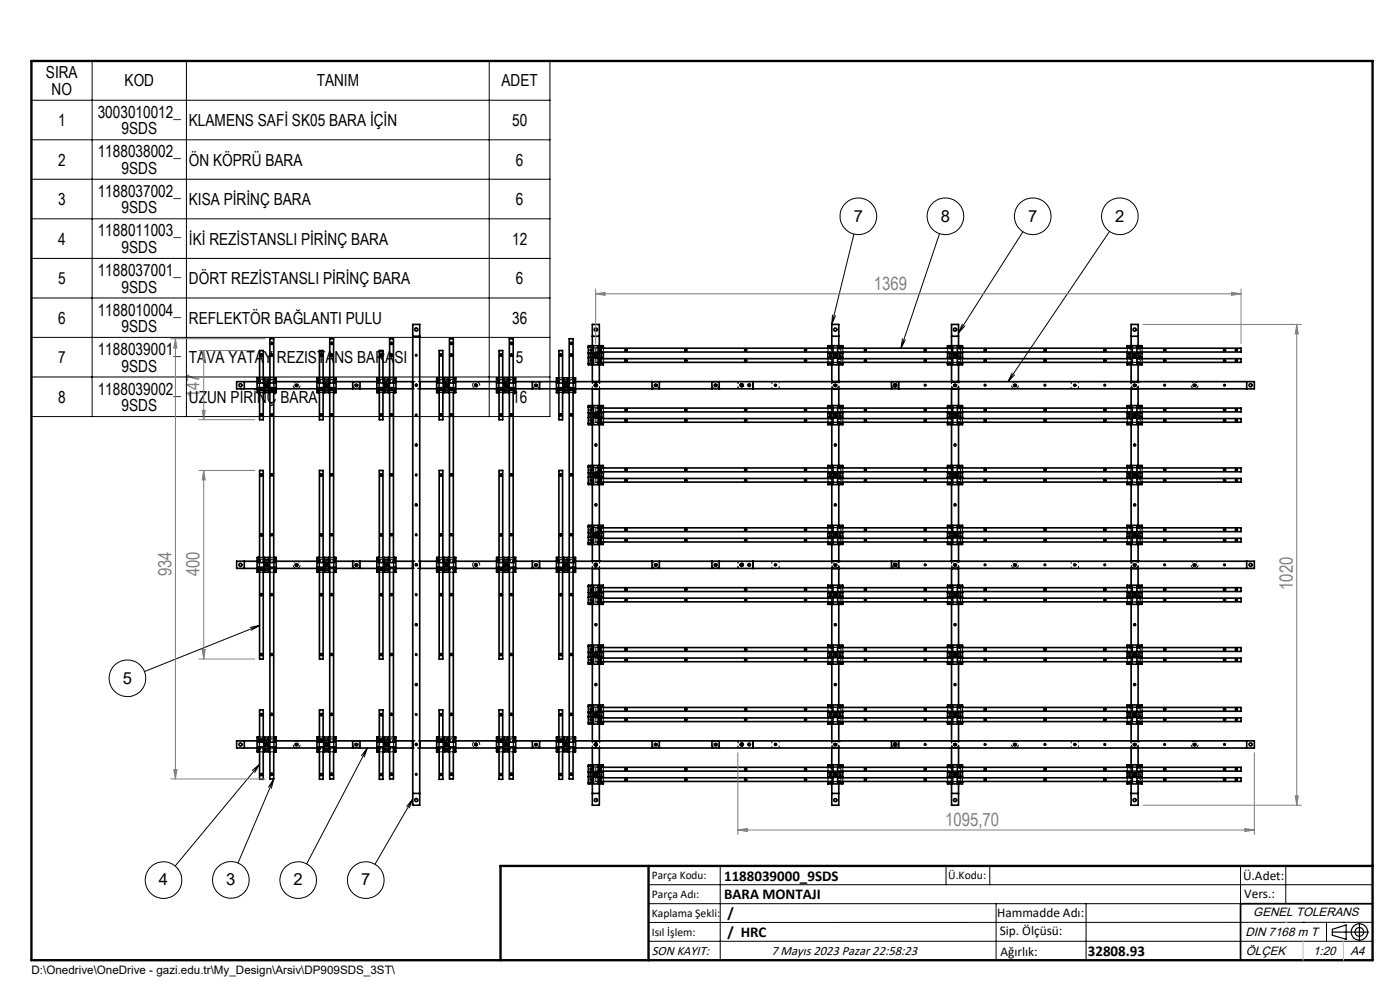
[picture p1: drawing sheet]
<svg xmlns="http://www.w3.org/2000/svg" width="297mm" height="210mm" viewBox="0 0 297 210" stroke-linecap="round" stroke-linejoin="round" font-family="sans-serif">
<defs><g id="words">
<g font-size="3.9" fill="#808080">
<text x="185.4" y="61.4">1369</text>
<text x="42.4" y="84.5" transform="rotate(-90 42.4 84.5)">147</text>
<text x="36.4" y="122.2" transform="rotate(-90 36.4 122.2)">934</text>
<text x="42.4" y="122.2" transform="rotate(-90 42.4 122.2)">400</text>
<text x="274.2" y="125.2" transform="rotate(-90 274.2 125.2)">1020</text>
<text x="200.5" y="175.2">1095,70</text>
</g>
<g font-size="3.5">
<text x="9.7" y="16.6">SIRA</text>
<text x="10.9" y="20.1">NO</text>
<text x="26.4" y="18.3">KOD</text>
<text x="67.2" y="18.3">TANIM</text>
<text x="106.4" y="18.3">ADET</text>
<text x="12.3" y="26.7">1</text>
<text x="20.7" y="25">3003010012_</text>
<text x="25.8" y="28.5">9SDS</text>
<text x="40.1" y="26.7">KLAMENS SAFİ SK05 BARA İÇİN</text>
<text x="108.6" y="26.7">50</text>
<text x="12.3" y="35.1">2</text>
<text x="20.7" y="33.4">1188038002_</text>
<text x="40.1" y="35.1">ÖN KÖPRÜ BARA</text>
<text x="109.4" y="35.1">6</text>
<text x="20.7" y="41.8">1188037002_</text>
<text x="25.8" y="36.9">9SDS</text>
<text x="12.3" y="43.5">3</text>
<text x="25.8" y="45.3">9SDS</text>
<text x="40.1" y="43.5">KISA PİRİNÇ BARA</text>
<text x="109.4" y="43.5">6</text>
<text x="181.1" y="47">7</text>
<text x="199.6" y="47">8</text>
<text x="218.1" y="47">7</text>
<text x="236.6" y="47">2</text>
<text x="12.3" y="51.9">4</text>
<text x="20.7" y="50.1">1188011003_</text>
<text x="25.8" y="53.7">9SDS</text>
<text x="40.1" y="51.9">İKİ REZİSTANSLI PİRİNÇ BARA</text>
<text x="108.6" y="51.9">12</text>
<text x="20.7" y="58.5">1188037001_</text>
<text x="12.3" y="60.3">5</text>
<text x="25.8" y="62.1">9SDS</text>
<text x="40.1" y="60.3">DÖRT REZİSTANSLI PİRİNÇ BARA</text>
<text x="109.4" y="60.3">6</text>
<text x="12.3" y="68.7">6</text>
<text x="20.7" y="66.9">1188010004_</text>
<text x="25.8" y="70.5">9SDS</text>
<text x="40.1" y="68.7">REFLEKTÖR BAĞLANTI PULU</text>
<text x="108.6" y="68.7">36</text>
<text x="12.3" y="77.1">7</text>
<text x="20.7" y="75.3">1188039001_</text>
<text x="40.1" y="77.1">TAVA YATAY REZISTANS BARASI</text>
<text x="109.5" y="77.1">5</text>
<text x="20.7" y="83.7">1188039002_</text>
<text x="25.8" y="78.8">9SDS</text>
<text x="12.3" y="85.5">8</text>
<text x="25.8" y="87.2">9SDS</text>
<text x="40.1" y="85.5">UZUN PİRİNÇ BARA</text>
<text x="108.7" y="85.5">16</text>
<text x="26.1" y="145">5</text>
<text x="33.7" y="187.8">4</text>
<text x="48" y="187.8">3</text>
<text x="62.3" y="187.8">2</text>
<text x="76.6" y="187.8">7</text>
</g>
<g font-size="3.2">
<text x="153.6" y="190.8">BARA MONTAJI</text>
<text x="153.6" y="186.8">1188039000_9SDS</text>
<text x="154.3" y="194.8">/</text>
<text x="154.3" y="198.8">/ HRC</text>
<text x="230.8" y="202.8">32808.93</text>
</g>
<g font-size="2.8">
<text x="263.7" y="186.7">Ü.Adet:</text>
<text x="263.9" y="190.5">Vers.:</text>
<text x="211.5" y="194.5">Hammadde Adı:</text>
<text x="138.3" y="202.6">SON KAYIT:</text>
<text x="163.7" y="202.6">7 Mayıs 2023 Pazar 22:58:23</text>
<text x="212.1" y="198.4">Sip. Ölçüsü:</text>
<text x="212.2" y="202.7">Ağırlık:</text>
</g>
<g font-size="2.6">
<text x="265.9" y="194.4">GENEL TOLERANS</text>
<text x="264.2" y="198.5">DIN 7168 m T</text>
<text x="264.3" y="202.6">ÖLÇEK</text>
<text x="278.5" y="202.6">1:20</text>
<text x="286.5" y="202.6">A4</text>
</g>
<g font-size="2.5">
<text x="138.3" y="186.4">Parça Kodu:</text>
<text x="138.3" y="190.5">Parça Adı:</text>
<text x="201.2" y="186.5">Ü.Kodu:</text>
<text x="138.3" y="194.5">Kaplama Şekli:</text>
<text x="138.3" y="198.6">Isıl İşlem:</text>
<text x="6.7" y="206.7">D:\Onedrive\OneDrive - gazi.edu.tr\My_Design\Arsiv\DP909SDS_3ST\</text>
</g>
</g></defs>
<g fill="none" stroke="#000" stroke-width=".21" stroke-dasharray="1.3 .6" stroke-linecap="butt">
<path d="M125.1 75.1l.2 .1M125.1 74.9l.1 .1M125.1 75.6h.3M125.1 75.9h.3M125.1 75.4l.2 .1M125.1 75.8v.1M125.1 74.9l.1-.1M125.1 75.1l.2-.1M125.1 75.8h.1M125.1 75.9v-.1M125.2 75.8v-.1M125.2 75v-.1"/>
<path d="M125.2 74.9h-.1M125.2 75.7l.1 .1M125.2 75.7l-.1 .1M125.2 75.2v.2M125.2 74.8l.1 .1M125.2 74.8l-.1 .1M125.2 75.6h-.1M125.2 75.4v-.2M125.3 74.9v.1M125.3 75.8v.1M125.3 75.9h-.2M125.3 75l.1-.1"/>
<path d="M125.3 75.2l.1-.1M125.3 75l-.2 .1M125.3 75l.1 .1M125.3 75.2l-.2-.1M125.3 75.5l-.1 .1M125.3 75.6l.1-.2M125.3 75.8l-.1-.1M125.3 75.9v-.1M125.3 75.8v-.1M125.3 75.5l-.2-.1M125.3 74.9l-.1-.1M125.3 75.7l.1 .1"/>
<path d="M125.3 75.7v.1M125.4 74.9h-.1M125.4 74.8v.1M125.4 75.8v.1M125.4 75.9h-.1M125.4 75h-.1M125.4 75.1l-.1 .1M125.4 74.9v-.1M125.4 75.8l-.1-.1M125.4 75.4l-.1 .1M125.4 75.6h-.1M125.4 75.9v-.1"/>
<path d="M125.4 75.1v-.1M126.4 76.9h.5M126.4 76.1h.5M126.4 74.7h.5M126.4 73.9h.5M127.4 75.9l.1 .1M127.4 75.7l.3-.1M127.4 74.7h.3M127.4 75.4l.1 .1M127.4 75.1h.3M127.4 75.6v.1M127.4 75v.1"/>
<path d="M127.5 75.9v-.1M127.5 75.8l.1 .1M127.5 75.8l-.1 .1M127.5 75.3h.1M127.5 75.6h-.1M127.5 75.2v.1M127.5 75.5v.1M127.5 76v-.1M127.6 75.6v-.1M127.6 75.2h-.1M127.6 75.3v-.1M127.6 74.9v.1"/>
<path d="M127.6 75h-.2M127.6 75.9l.1 .1M127.6 75.8h-.1M127.6 75v-.1M127.6 75.9v-.1M127.6 76v-.1M127.6 75.5h.1M127.6 75.8l.1 .1M127.7 76v-.1M127.7 76h-.1M127.7 74.8v.2M127.7 75h-.1"/>
<path d="M127.7 75.5l-.1 .1M127.7 75.9v.1M127.7 75.6v-.1M127.7 75.5l-.3-.1M127.7 74.7h-.3M127.7 75.1v-.3M127.7 75.9l-.1-.1M175.9 74.9l.1 .1M175.9 75.1l.2 .1M175.9 75.6h.3M175.9 75.9h.3M175.9 75.4l.2 .1"/>
<path d="M175.9 75.8v.1M175.9 74.9l.1-.1M175.9 75.1l.2-.1M175.9 75.8h.1M175.9 75.9v-.1M176 75.8v-.1M176 75v-.1M176 74.9h-.1M176 75.7l.1 .1M176 75.7l-.1 .1M176 75.2v.2M176 74.8l.1 .1"/>
<path d="M176 74.8l-.1 .1M176 75.6h-.1M176 75.4v-.2M176.1 74.9v.1M176.1 75.9h-.2M176.1 75.8v.1M176.1 75l.1-.1M176.1 75.2l.1-.1M176.1 75l-.2 .1M176.1 75l.1 .1M176.1 75.2l-.2-.1M176.1 75.5l-.1 .1"/>
<path d="M176.1 75.6l.1-.2M176.1 75.8l-.1-.1M176.1 75.9v-.1M176.1 75.8v-.1M176.1 75.5l-.2-.1M176.1 74.9l-.1-.1M176.1 75.7l.1 .1M176.1 75.7v.1M176.2 74.9h-.1M176.2 74.8v.1M176.2 75.8v.1M176.2 75.9h-.1"/>
<path d="M176.2 75h-.1M176.2 75.1l-.1 .1M176.2 74.9v-.1M176.2 75.8l-.1-.1M176.2 75.4l-.1 .1M176.2 75.6h-.1M176.2 75.9v-.1M176.2 75.1v-.1M178.2 75.9l.1 .1M178.2 75.7l.3-.1M178.2 74.7h.3M178.2 75.4l.1 .1"/>
<path d="M178.2 75.6v.1M178.2 75.1h.3M178.2 75v.1M178.3 75.9v-.1M178.3 75.8l.1 .1M178.3 75.8l-.1 .1M178.3 75.3h.1M178.3 75.5v.1M178.3 75.6h-.1M178.3 75.2v.1M178.3 76v-.1M178.4 75.3v-.1"/>
<path d="M178.4 75.6v-.1M178.4 75.2h-.1M178.4 74.9v.1M178.4 75h-.2M178.4 75.9l.1 .1M178.4 75.8h-.1M178.4 75v-.1M178.4 75.9v-.1M178.4 76v-.1M178.4 75.5h.1M178.4 75.8l.1 .1M178.5 76v-.1"/>
<path d="M178.5 76h-.1M178.5 74.8v.2M178.5 75h-.1M178.5 75.5l-.1 .1M178.5 75.9v.1M178.5 75.6v-.1M178.5 75.5l-.3-.1M178.5 74.7h-.3M178.5 75.1v-.3M178.5 75.9l-.1-.1M201.3 74.9l.1 .1M201.3 75.1l.2 .1"/>
<path d="M201.3 75.6h.3M201.3 75.9h.3M201.3 75.4l.2 .1M201.3 75.8v.1M201.3 74.9l.1-.1M201.3 75.1l.2-.1M201.3 75.9v-.1M201.3 75.8h.1M201.4 75.8v-.1M201.4 75v-.1M201.4 74.9h-.1M201.4 75.7l.1 .1"/>
<path d="M201.4 75.7l-.1 .1M201.4 75.2v.2M201.4 74.8l.1 .1M201.4 74.8l-.1 .1M201.4 75.6h-.1M201.4 75.4v-.2M201.5 74.9v.1M201.5 75.9h-.2M201.5 75.8v.1M201.5 75l.1-.1M201.5 75.2l.1-.1M201.5 75l-.2 .1"/>
<path d="M201.5 75l.1 .1M201.5 75.2l-.2-.1M201.5 75.5l-.1 .1M201.5 75.6l.1-.2M201.5 75.8l-.1-.1M201.5 75.9v-.1M201.5 75.8v-.1M201.5 75.5l-.2-.1M201.5 74.9l-.1-.1M201.5 75.7l.1 .1M201.5 75.7v.1M201.6 74.8v.1"/>
<path d="M201.6 74.9h-.1M201.6 75.8v.1M201.6 75.9h-.1M201.6 75h-.1M201.6 75.1l-.1 .1M201.6 74.9v-.1M201.6 75.8l-.1-.1M201.6 75.4l-.1 .1M201.6 75.6h-.1M201.6 75.9v-.1M201.6 75.1v-.1M203.6 75.9l.1 .1"/>
<path d="M203.6 75.7l.3-.1M203.6 74.7h.3M203.6 75.4l.1 .1M203.6 75.1h.3M203.6 75v.1M203.6 75.6v.1M203.7 75.9v-.1M203.7 75.8l.1 .1M203.7 75.8l-.1 .1M203.7 75.3h.1M203.7 75.6h-.1M203.7 75.5v.1"/>
<path d="M203.7 75.2v.1M203.7 76v-.1M203.8 75.6v-.1M203.8 75.3v-.1M203.8 75.2h-.1M203.8 74.9v.1M203.8 75h-.2M203.8 75.9l.1 .1M203.8 75.8h-.1M203.8 75v-.1M203.8 75.9v-.1M203.8 76v-.1"/>
<path d="M203.8 75.5h.1M203.8 75.8l.1 .1M203.9 76v-.1M203.9 76h-.1M203.9 74.8v.2M203.9 75h-.1M203.9 75.5l-.1 .1M203.9 75.9v.1M203.9 75.5l-.3-.1M203.9 75.6v-.1M203.9 74.7h-.3M203.9 75.1v-.3"/>
<path d="M203.9 75.9l-.1-.1M239.4 74.9l.1 .1M239.4 75.1l.2 .1M239.4 75.6h.3M239.4 75.9h.3M239.4 75.4l.2 .1M239.4 75.8v.1M239.4 74.9l.1-.1M239.4 75.1l.2-.1M239.4 75.9v-.1M239.4 75.8h.1M239.5 75.8v-.1"/>
<path d="M239.5 75v-.1M239.5 74.9h-.1M239.5 75.7l.1 .1M239.5 75.7l-.1 .1M239.5 75.2v.2M239.5 74.8l.1 .1M239.5 74.8l-.1 .1M239.5 75.6h-.1M239.5 75.4v-.2M239.6 74.9v.1M239.6 75.9h-.2M239.6 75.8v.1"/>
<path d="M239.6 75l.1-.1M239.6 75.2l.1-.1M239.6 75l-.2 .1M239.6 75l.1 .1M239.6 75.2l-.2-.1M239.6 75.5l-.1 .1M239.6 75.6l.1-.2M239.6 75.8l-.1-.1M239.6 75.9v-.1M239.6 75.8v-.1M239.6 75.5l-.2-.1M239.6 74.9l-.1-.1"/>
<path d="M239.6 75.7l.1 .1M239.6 75.7v.1M239.7 74.9h-.1M239.7 74.8v.1M239.7 75.8v.1M239.7 75.9h-.1M239.7 75h-.1M239.7 75.1l-.1 .1M239.7 74.9v-.1M239.7 75.8l-.1-.1M239.7 75.4l-.1 .1M239.7 75.6h-.1"/>
<path d="M239.7 75.9v-.1M239.7 75.1v-.1M241.7 75.9l.1 .1M241.7 75.7l.3-.1M241.7 74.7h.3M241.7 75.4l.1 .1M241.7 75.6v.1M241.7 75.1h.3M241.7 75v.1M241.8 75.9v-.1M241.8 75.8l.1 .1M241.8 75.8l-.1 .1"/>
<path d="M241.8 75.3h.1M241.8 75.5v.1M241.8 75.2v.1M241.8 75.6h-.1M241.8 76v-.1M241.9 75.3v-.1M241.9 75.6v-.1M241.9 75.2h-.1M241.9 74.9v.1M241.9 75h-.2M241.9 75.9l.1 .1M241.9 75.8h-.1"/>
<path d="M241.9 75v-.1M241.9 75.9v-.1M241.9 76v-.1M241.9 75.5h.1M241.9 75.8l.1 .1M242 76v-.1M242 76h-.1M242 74.8v.2M242 75h-.1M242 75.5l-.1 .1M242 75.9v.1M242 75.6v-.1"/>
<path d="M242 75.5l-.3-.1M242 74.7h-.3M242 75.1v-.3M242 75.9l-.1-.1M55.9 80.3v.1M55.9 80.4v.3M55.9 80.7v-.3M55.9 80.4v-.1M56 82.9l.1 .1M56 82.7h.1M56 82.9l.1-.1M56.1 80.4h.1"/>
<path d="M56.1 82.8l-.1 .1M56.1 80.5v.1M56.1 80.6h.1M56.1 83l.1-.1M56.1 82.8v.1M56.1 83l-.1-.1M56.1 82.7v.1M56.1 82.9h.1M56.1 82.9v.1M56.1 82.7h-.1M56.2 82.9l-.1-.2M56.2 82.9h-.1"/>
<path d="M56.2 82.9l.1 .1M56.2 80.4v.1M56.2 80.5h-.1M56.2 80.6v.1M56.2 80.7h.1M56.3 82.7l-.1 .2M56.3 82.9v-.2M56.3 80.7v-.3M56.3 80.4h-.2M56.3 83v-.1M56.3 83l.1-.1M56.3 82.7l.1 .2"/>
<path d="M56.4 82.9l-.1 .1M56.4 80.6h.1M56.4 82.9l-.1-.2M56.5 82.9h.1M56.5 80.6h-.1M56.6 82.9h-.1M56.6 82.7l.1 .1M56.6 80.7l.1-.1M56.6 83l.2-.1M56.7 82.7h-.1M56.7 80.6h.1M56.7 80.6v-.1"/>
<path d="M56.7 80.5l.1-.1M56.7 80.4l-.1 .3M56.7 82.8l-.1 .2M56.8 80.4v.1M56.8 80.5v.1M56.8 80.4h-.1M56.8 82.7v.2M56.8 82.9l-.1-.2M56.8 83h.1M56.8 82.9v.1M56.8 80.6h-.1M56.8 80.6l.1 .1"/>
<path d="M56.9 82.7h-.1M56.9 83v-.3M56.9 82.9l.1 .1M56.9 80.7l-.1-.3M56.9 82.8h.1M57 82.8v-.1M57 82.8l-.1 .1M57 80.6l.1 .1M57 83v-.1M57 80.6h.1M57 82.7l-.1 .1M57 83h.2"/>
<path d="M57 80.5l.1-.1M57 82.9h.1M57 82.7h.1M57 80.5v.1M57.1 82.7v.1M57.1 82.9v.1M57.1 83h-.1M57.1 82.8h-.1M57.1 80.7l-.1-.1M57.1 80.7l.2-.1M57.1 80.5h-.1M57.1 80.4l.1 .1"/>
<path d="M57.1 80.4l-.1 .1M57.1 80.6l.2-.1M57.2 83v-.3M57.2 82.7h-.2M57.2 80.5h-.1M57.2 80.6l-.1 .1M57.3 80.5l-.2-.1M57.3 80.6h-.1M68.6 80.3v.1M68.6 80.4v.3M68.6 80.7v-.3M68.6 80.4v-.1"/>
<path d="M68.7 82.9l.1 .1M68.7 82.7h.1M68.7 82.9l.1-.1M68.8 80.4h.1M68.8 82.8l-.1 .1M68.8 80.5v.1M68.8 80.6h.1M68.8 83l.1-.1M68.8 82.8v.1M68.8 83l-.1-.1M68.8 82.7v.1M68.8 82.9h.1"/>
<path d="M68.8 82.9v.1M68.8 82.7h-.1M68.9 82.9l-.1-.2M68.9 82.9h-.1M68.9 82.9l.1 .1M68.9 80.4v.1M68.9 80.5h-.1M68.9 80.6v.1M68.9 80.7h.1M69 82.7l-.1 .2M69 82.9v-.2M69 80.7v-.3"/>
<path d="M69 80.4h-.2M69 83v-.1M69 83l.1-.1M69 82.7l.1 .2M69.1 82.9l-.1 .1M69.1 80.6h.1M69.1 82.9l-.1-.2M69.2 82.9h.1M69.2 80.6h-.1M69.3 82.9h-.1M69.3 82.7l.1 .1M69.3 80.7l.1-.1"/>
<path d="M69.3 83l.2-.1M69.4 82.7h-.1M69.4 80.6h.1M69.4 80.6v-.1M69.4 80.5l.1-.1M69.4 80.4l-.1 .3M69.4 82.8l-.1 .2M69.5 80.4v.1M69.5 80.5v.1M69.5 80.4h-.1M69.5 82.7v.2M69.5 82.9l-.1-.2"/>
<path d="M69.5 82.9v.1M69.5 83h.1M69.5 80.6h-.1M69.5 80.6l.1 .1M69.6 83v-.3M69.6 82.7h-.1M69.6 82.9l.1 .1M69.6 80.7l-.1-.3M69.6 82.8h.1M69.7 82.8v-.1M69.7 82.8l-.1 .1M69.7 80.6l.1 .1"/>
<path d="M69.7 83v-.1M69.7 80.6h.1M69.7 82.7l-.1 .1M69.7 83h.2M69.7 80.5l.1-.1M69.7 82.9h.1M69.7 82.7h.1M69.7 80.5v.1M69.8 82.7v.1M69.8 82.9v.1M69.8 83h-.1M69.8 82.8h-.1"/>
<path d="M69.8 80.7l-.1-.1M69.8 80.7l.2-.1M69.8 80.5h-.1M69.8 80.4l.1 .1M69.8 80.4l-.1 .1M69.8 80.6l.2-.1M69.9 83v-.3M69.9 82.7h-.2M69.9 80.5h-.1M69.9 80.6l-.1 .1M70 80.5l-.2-.1M70 80.6h-.1"/>
<path d="M81.3 80.3v.1M81.3 80.4v.3M81.3 80.7v-.3M81.3 80.4v-.1M81.4 82.9l.1 .1M81.4 82.7h.1M81.4 82.9l.1-.1M81.5 80.4h.1M81.5 82.8l-.1 .1M81.5 80.5v.1M81.5 80.6h.1M81.5 83l.1-.1"/>
<path d="M81.5 82.8v.1M81.5 83l-.1-.1M81.5 82.7v.1M81.5 82.9h.1M81.5 82.9v.1M81.5 82.7h-.1M81.6 82.9l-.1-.2M81.6 82.9h-.1M81.6 82.9l.1 .1M81.6 80.4v.1M81.6 80.5h-.1M81.6 80.6v.1"/>
<path d="M81.6 80.7h.1M81.7 82.7l-.1 .2M81.7 82.9v-.2M81.7 80.7v-.3M81.7 80.4h-.2M81.7 83v-.1M81.7 83l.1-.1M81.7 82.7l.1 .2M81.8 82.9l-.1 .1M81.8 80.6h.1M81.8 82.9l-.1-.2M81.9 82.9h.1"/>
<path d="M81.9 80.6h-.1M82 82.9h-.1M82 82.7l.1 .1M82 80.7l.1-.1M82 83l.2-.1M82.1 82.7h-.1M82.1 80.6h.1M82.1 80.6v-.1M82.1 80.5l.1-.1M82.1 80.4l-.1 .3M82.1 82.8l-.1 .2M82.2 80.4v.1"/>
<path d="M82.2 80.5v.1M82.2 80.4h-.1M82.2 82.7v.2M82.2 82.9l-.1-.2M82.2 82.9v.1M82.2 83h.1M82.2 80.6h-.1M82.2 80.6l.1 .1M82.3 83v-.3M82.3 82.7h-.1M82.3 82.9l.1 .1M82.3 80.7l-.1-.3"/>
<path d="M82.3 82.8h.1M82.4 82.8v-.1M82.4 82.8l-.1 .1M82.4 80.6l.1 .1M82.4 83v-.1M82.4 80.6h.1M82.4 82.7l-.1 .1M82.4 83h.2M82.4 80.5l.1-.1M82.4 82.9h.1M82.4 82.7h.1M82.4 80.5v.1"/>
<path d="M82.5 82.7v.1M82.5 82.9v.1M82.5 83h-.1M82.5 82.8h-.1M82.5 80.7l-.1-.1M82.5 80.7l.2-.1M82.5 80.5h-.1M82.5 80.4l.1 .1M82.5 80.4l-.1 .1M82.5 80.6l.2-.1M82.6 82.7h-.2M82.6 83v-.3"/>
<path d="M82.6 80.5h-.1M82.6 80.6l-.1 .1M82.7 80.5l-.2-.1M82.7 80.6h-.1M94 80.3v.1M94 80.4v.3M94 80.7v-.3M94 80.4v-.1M94.1 82.9l.1 .1M94.1 82.7h.1M94.1 82.9l.1-.1M94.2 80.4h.1"/>
<path d="M94.2 82.8l-.1 .1M94.2 80.5v.1M94.2 80.6h.1M94.2 83l.1-.1M94.2 82.8v.1M94.2 83l-.1-.1M94.2 82.7v.1M94.2 82.9h.1M94.2 82.9v.1M94.2 82.7h-.1M94.3 82.9l-.1-.2M94.3 82.9h-.1"/>
<path d="M94.3 82.9l.1 .1M94.3 80.4v.1M94.3 80.5h-.1M94.3 80.6v.1M94.3 80.7h.1M94.4 82.7l-.1 .2M94.4 82.9v-.2M94.4 80.7v-.3M94.4 80.4h-.2M94.4 83v-.1M94.4 83l.1-.1M94.4 82.7l.1 .2"/>
<path d="M94.5 82.9l-.1 .1M94.5 80.6h.1M94.5 82.9l-.1-.2M94.6 82.9h.1M94.6 80.6h-.1M94.7 82.9h-.1M94.7 82.7l.1 .1M94.7 80.7l.1-.1M94.7 83l.2-.1M94.8 82.7h-.1M94.8 80.6h.1M94.8 80.6v-.1"/>
<path d="M94.8 80.5l.1-.1M94.8 80.4l-.1 .3M94.8 82.8l-.1 .2M94.9 80.4v.1M94.9 80.5v.1M94.9 80.4h-.1M94.9 82.9l-.1-.2M94.9 82.7v.2M94.9 82.9v.1M94.9 83h.1M94.9 80.6h-.1M94.9 80.6l.1 .1"/>
<path d="M95 83v-.3M95 82.7h-.1M95 82.9l.1 .1M95 80.7l-.1-.3M95 82.8h.1M95.1 82.8v-.1M95.1 82.8l-.1 .1M95.1 80.6l.1 .1M95.1 83v-.1M95.1 80.6h.1M95.1 82.7l-.1 .1M95.1 83h.2"/>
<path d="M95.1 80.5l.1-.1M95.1 82.9h.1M95.1 82.7h.1M95.1 80.5v.1M95.2 82.7v.1M95.2 82.9v.1M95.2 83h-.1M95.2 82.8h-.1M95.2 80.7l-.1-.1M95.2 80.7l.2-.1M95.2 80.5h-.1M95.2 80.4l.1 .1"/>
<path d="M95.2 80.4l-.1 .1M95.2 80.6l.2-.1M95.3 83v-.3M95.3 82.7h-.2M95.3 80.5h-.1M95.3 80.6l-.1 .1M95.4 80.5l-.2-.1M95.4 80.6h-.1M106.7 80.3v.1M106.7 80.4v.3M106.7 80.7v-.3M106.7 80.4v-.1"/>
<path d="M106.8 82.9l.1 .1M106.8 82.7h.1M106.8 82.9l.1-.1M106.9 80.4h.1M106.9 82.8l-.1 .1M106.9 80.5v.1M106.9 80.6h.1M106.9 83l.1-.1M106.9 82.8v.1M106.9 83l-.1-.1M106.9 82.7v.1M106.9 82.9h.1"/>
<path d="M106.9 82.9v.1M106.9 82.7h-.1M107 82.9l-.1-.2M107 82.9h-.1M107 82.9l.1 .1M107 80.4v.1M107 80.5h-.1M107 80.6v.1M107 80.7h.1M107.1 82.7l-.1 .2M107.1 82.9v-.2M107.1 80.7v-.3"/>
<path d="M107.1 80.4h-.2M107.1 83v-.1M107.1 83l.1-.1M107.1 82.7l.1 .2M107.2 82.9l-.1 .1M107.2 80.6h.1M107.2 82.9l-.1-.2M107.3 82.9h.1M107.3 80.6h-.1M107.4 82.9h-.1M107.4 82.7l.1 .1M107.4 80.7l.1-.1"/>
<path d="M107.4 83l.2-.1M107.5 82.7h-.1M107.5 80.6h.1M107.5 80.6v-.1M107.5 80.5l.1-.1M107.5 80.4l-.1 .3M107.5 82.8l-.1 .2M107.6 80.4v.1M107.6 80.5v.1M107.6 80.4h-.1M107.6 82.7v.2M107.6 82.9l-.1-.2"/>
<path d="M107.6 83h.1M107.6 82.9v.1M107.6 80.6h-.1M107.6 80.6l.1 .1M107.7 82.7h-.1M107.7 83v-.3M107.7 82.9l.1 .1M107.7 80.7l-.1-.3M107.7 82.8h.1M107.8 82.8v-.1M107.8 82.8l-.1 .1M107.8 80.6l.1 .1"/>
<path d="M107.8 83v-.1M107.8 80.6h.1M107.8 82.7l-.1 .1M107.8 83h.2M107.8 80.5l.1-.1M107.8 82.9h.1M107.8 82.7h.1M107.8 80.5v.1M107.9 82.7v.1M107.9 82.9v.1M107.9 83h-.1M107.9 82.8h-.1"/>
<path d="M107.9 80.7l-.1-.1M107.9 80.7l.2-.1M107.9 80.5h-.1M107.9 80.4l.1 .1M107.9 80.4l-.1 .1M107.9 80.6l.2-.1M108 82.7h-.2M108 83v-.3M108 80.5h-.1M108 80.6l-.1 .1M108.1 80.5l-.2-.1M108.1 80.6h-.1"/>
<path d="M119.4 80.3v.1M119.4 80.4v.3M119.4 80.7v-.3M119.4 80.4v-.1M119.5 82.9l.1 .1M119.5 82.7h.1M119.5 82.9l.1-.1M119.6 80.4h.1M119.6 82.8l-.1 .1M119.6 80.5v.1M119.6 80.6h.1M119.6 83l.1-.1"/>
<path d="M119.6 82.8v.1M119.6 83l-.1-.1M119.6 82.7v.1M119.6 82.9h.1M119.6 82.9v.1M119.6 82.7h-.1M119.7 82.9l-.1-.2M119.7 82.9h-.1M119.7 82.9l.1 .1M119.7 80.4v.1M119.7 80.5h-.1M119.7 80.6v.1"/>
<path d="M119.7 80.7h.1M119.8 82.7l-.1 .2M119.8 82.9v-.2M119.8 80.7v-.3M119.8 80.4h-.2M119.8 83v-.1M119.8 83l.1-.1M119.8 82.7l.1 .2M119.9 82.9l-.1 .1M119.9 80.6h.1M119.9 82.9l-.1-.2M120 82.9h.1"/>
<path d="M120 80.6h-.1M120.1 82.9h-.1M120.1 82.7l.1 .1M120.1 80.7l.1-.1M120.1 83l.2-.1M120.2 82.7h-.1M120.2 80.6h.1M120.2 80.6v-.1M120.2 80.5l.1-.1M120.2 80.4l-.1 .3M120.2 82.8l-.1 .2M120.3 80.4v.1"/>
<path d="M120.3 80.5v.1M120.3 80.4h-.1M120.3 82.9l-.1-.2M120.3 82.7v.2M120.3 82.9v.1M120.3 83h.1M120.3 80.6h-.1M120.3 80.6l.1 .1M120.4 82.7h-.1M120.4 83v-.3M120.4 82.9l.1 .1M120.4 80.7l-.1-.3"/>
<path d="M120.4 82.8h.1M120.5 82.8v-.1M120.5 82.8l-.1 .1M120.5 80.6l.1 .1M120.5 83v-.1M120.5 80.6h.1M120.5 82.7l-.1 .1M120.5 83h.2M120.5 80.5l.1-.1M120.5 82.9h.1M120.5 82.7h.1M120.5 80.5v.1"/>
<path d="M120.6 82.7v.1M120.6 82.9v.1M120.6 83h-.1M120.6 82.8h-.1M120.6 80.7l-.1-.1M120.6 80.7l.2-.1M120.6 80.5h-.1M120.6 80.4l.1 .1M120.6 80.4l-.1 .1M120.6 80.6l.2-.1M120.7 82.7h-.2M120.7 83v-.3"/>
<path d="M120.7 80.5h-.1M120.7 80.6l-.1 .1M120.8 80.5l-.2-.1M120.8 80.6h-.1M125.1 87.6l.1 .1M125.1 87.8l.2 .1M125.1 88.3h.3M125.1 88.6h.3M125.1 88.1l.2 .1M125.1 88.5v.1M125.1 87.6l.1-.1M125.1 87.8l.2-.1"/>
<path d="M125.1 88.6v-.1M125.1 88.5h.1M125.2 88.5v-.1M125.2 87.7v-.1M125.2 87.6h-.1M125.2 88.4l.1 .1M125.2 88.4l-.1 .1M125.2 87.9v.2M125.2 87.5l.1 .1M125.2 87.5l-.1 .1M125.2 88.3h-.1M125.2 88.1v-.2"/>
<path d="M125.3 87.6v.1M125.3 88.6h-.2M125.3 88.5v.1M125.3 87.7l.1-.1M125.3 87.9l.1-.1M125.3 87.7l-.2 .1M125.3 87.7l.1 .1M125.3 87.9l-.2-.1M125.3 88.2l-.1 .1M125.3 88.3l.1-.2M125.3 88.5l-.1-.1M125.3 88.6v-.1"/>
<path d="M125.3 88.5v-.1M125.3 88.2l-.2-.1M125.3 87.6l-.1-.1M125.3 88.4l.1 .1M125.3 88.4v.1M125.4 87.5v.1M125.4 87.6h-.1M125.4 88.5v.1M125.4 88.6h-.1M125.4 87.7h-.1M125.4 87.8l-.1 .1M125.4 87.6v-.1"/>
<path d="M125.4 88.5l-.1-.1M125.4 88.1l-.1 .1M125.4 88.3h-.1M125.4 88.6v-.1M125.4 87.8v-.1M126.4 89.6h.5M126.4 88.8h.5M126.4 99.3h.5M126.4 87.4h.5M126.4 86.6h.5M127.4 88.6l.1 .1M127.4 88.4l.3-.1"/>
<path d="M127.4 87.4h.3M127.4 88.1l.1 .1M127.4 88.3v.1M127.4 87.7v.1M127.4 87.8h.3M127.5 88.6v-.1M127.5 88.5l.1 .1M127.5 88.5l-.1 .1M127.5 88h.1M127.5 87.9v.1M127.5 88.2v.1M127.5 88.3h-.1"/>
<path d="M127.5 88.7v-.1M127.6 88v-.1M127.6 88.3v-.1M127.6 87.9h-.1M127.6 87.6v.1M127.6 87.7h-.2M127.6 88.6l.1 .1M127.6 88.5h-.1M127.6 87.7v-.1M127.6 88.6v-.1M127.6 88.7v-.1M127.6 88.2h.1"/>
<path d="M127.6 88.5l.1 .1M127.7 88.7v-.1M127.7 88.7h-.1M127.7 87.5v.2M127.7 87.7h-.1M127.7 88.2l-.1 .1M127.7 88.6v.1M127.7 88.2l-.3-.1M127.7 88.3v-.1M127.7 87.4h-.3M127.7 87.8v-.3M127.7 88.6l-.1-.1"/>
<path d="M175.9 87.8l.2 .1M175.9 87.6l.1 .1M175.9 88.3h.3M175.9 88.6h.3M175.9 88.1l.2 .1M175.9 88.5v.1M175.9 87.6l.1-.1M175.9 87.8l.2-.1M175.9 88.5h.1M175.9 88.6v-.1M176 88.5v-.1M176 87.7v-.1"/>
<path d="M176 87.6h-.1M176 88.4l.1 .1M176 88.4l-.1 .1M176 87.9v.2M176 87.5l.1 .1M176 87.5l-.1 .1M176 88.3h-.1M176 88.1v-.2M176.1 87.6v.1M176.1 88.6h-.2M176.1 88.5v.1M176.1 87.7l.1-.1"/>
<path d="M176.1 87.9l.1-.1M176.1 87.7l-.2 .1M176.1 87.7l.1 .1M176.1 87.9l-.2-.1M176.1 88.2l-.1 .1M176.1 88.3l.1-.2M176.1 88.5l-.1-.1M176.1 88.6v-.1M176.1 88.5v-.1M176.1 88.2l-.2-.1M176.1 87.6l-.1-.1M176.1 88.4l.1 .1"/>
<path d="M176.1 88.4v.1M176.2 87.6h-.1M176.2 87.5v.1M176.2 88.5v.1M176.2 88.6h-.1M176.2 87.7h-.1M176.2 87.8l-.1 .1M176.2 87.6v-.1M176.2 88.5l-.1-.1M176.2 88.1l-.1 .1M176.2 88.3h-.1M176.2 88.6v-.1"/>
<path d="M176.2 87.8v-.1M178.2 88.6l.1 .1M178.2 88.4l.3-.1M178.2 87.4h.3M178.2 88.1l.1 .1M178.2 87.7v.1M178.2 88.3v.1M178.2 87.8h.3M178.3 88.6v-.1M178.3 88.5l.1 .1M178.3 88.5l-.1 .1M178.3 88h.1"/>
<path d="M178.3 87.9v.1M178.3 88.3h-.1M178.3 88.2v.1M178.3 88.7v-.1M178.4 88.3v-.1M178.4 88v-.1M178.4 87.9h-.1M178.4 87.6v.1M178.4 87.7h-.2M178.4 88.6l.1 .1M178.4 88.5h-.1M178.4 87.7v-.1"/>
<path d="M178.4 88.6v-.1M178.4 88.7v-.1M178.4 88.2h.1M178.4 88.5l.1 .1M178.5 88.7v-.1M178.5 88.7h-.1M178.5 87.5v.2M178.5 87.7h-.1M178.5 88.2l-.1 .1M178.5 88.6v.1M178.5 88.3v-.1M178.5 88.2l-.3-.1"/>
<path d="M178.5 87.4h-.3M178.5 87.8v-.3M178.5 88.6l-.1-.1M201.3 87.8l.2 .1M201.3 87.6l.1 .1M201.3 88.3h.3M201.3 88.6h.3M201.3 88.1l.2 .1M201.3 88.5v.1M201.3 87.6l.1-.1M201.3 87.8l.2-.1M201.3 88.5h.1"/>
<path d="M201.3 88.6v-.1M201.4 88.5v-.1M201.4 87.7v-.1M201.4 87.6h-.1M201.4 88.4l.1 .1M201.4 88.4l-.1 .1M201.4 87.9v.2M201.4 87.5l.1 .1M201.4 87.5l-.1 .1M201.4 88.3h-.1M201.4 88.1v-.2M201.5 87.6v.1"/>
<path d="M201.5 88.6h-.2M201.5 88.5v.1M201.5 87.7l.1-.1M201.5 87.9l.1-.1M201.5 87.7l-.2 .1M201.5 87.7l.1 .1M201.5 87.9l-.2-.1M201.5 88.2l-.1 .1M201.5 88.3l.1-.2M201.5 88.5l-.1-.1M201.5 88.6v-.1M201.5 88.5v-.1"/>
<path d="M201.5 88.2l-.2-.1M201.5 87.6l-.1-.1M201.5 88.4l.1 .1M201.5 88.4v.1M201.6 87.6h-.1M201.6 87.5v.1M201.6 88.6h-.1M201.6 88.5v.1M201.6 87.7h-.1M201.6 87.8l-.1 .1M201.6 87.6v-.1M201.6 88.5l-.1-.1"/>
<path d="M201.6 88.3h-.1M201.6 88.1l-.1 .1M201.6 88.6v-.1M201.6 87.8v-.1M203.6 88.6l.1 .1M203.6 88.4l.3-.1M203.6 87.4h.3M203.6 88.1l.1 .1M203.6 88.3v.1M203.6 87.8h.3M203.6 87.7v.1M203.7 88.6v-.1"/>
<path d="M203.7 88.5l.1 .1M203.7 88.5l-.1 .1M203.7 88h.1M203.7 87.9v.1M203.7 88.2v.1M203.7 88.3h-.1M203.7 88.7v-.1M203.8 87.9h-.1M203.8 88v-.1M203.8 88.3v-.1M203.8 87.6v.1M203.8 87.7h-.2"/>
<path d="M203.8 88.6l.1 .1M203.8 88.5h-.1M203.8 87.7v-.1M203.8 88.6v-.1M203.8 88.7v-.1M203.8 88.2h.1M203.8 88.5l.1 .1M203.9 88.7v-.1M203.9 88.7h-.1M203.9 87.5v.2M203.9 87.7h-.1M203.9 88.2l-.1 .1"/>
<path d="M203.9 88.6v.1M203.9 88.3v-.1M203.9 88.2l-.3-.1M203.9 87.4h-.3M203.9 87.8v-.3M203.9 88.6l-.1-.1M239.4 87.8l.2 .1M239.4 87.6l.1 .1M239.4 88.3h.3M239.4 88.6h.3M239.4 88.1l.2 .1M239.4 88.5v.1"/>
<path d="M239.4 87.6l.1-.1M239.4 87.8l.2-.1M239.4 88.6v-.1M239.4 88.5h.1M239.5 88.5v-.1M239.5 87.7v-.1M239.5 87.6h-.1M239.5 88.4l.1 .1M239.5 88.4l-.1 .1M239.5 87.9v.2M239.5 87.5l.1 .1M239.5 87.5l-.1 .1"/>
<path d="M239.5 88.3h-.1M239.5 88.1v-.2M239.6 87.6v.1M239.6 88.6h-.2M239.6 88.5v.1M239.6 87.7l.1-.1M239.6 87.9l.1-.1M239.6 87.7l-.2 .1M239.6 87.7l.1 .1M239.6 87.9l-.2-.1M239.6 88.2l-.1 .1M239.6 88.3l.1-.2"/>
<path d="M239.6 88.5l-.1-.1M239.6 88.6v-.1M239.6 88.5v-.1M239.6 88.2l-.2-.1M239.6 87.6l-.1-.1M239.6 88.4l.1 .1M239.6 88.4v.1M239.7 87.6h-.1M239.7 87.5v.1M239.7 88.5v.1M239.7 88.6h-.1M239.7 87.7h-.1"/>
<path d="M239.7 87.8l-.1 .1M239.7 87.6v-.1M239.7 88.5l-.1-.1M239.7 88.3h-.1M239.7 88.1l-.1 .1M239.7 88.6v-.1M239.7 87.8v-.1M241.7 88.6l.1 .1M241.7 88.4l.3-.1M241.7 87.4h.3M241.7 88.1l.1 .1M241.7 87.7v.1"/>
<path d="M241.7 88.3v.1M241.7 87.8h.3M241.8 88.6v-.1M241.8 88.5l.1 .1M241.8 88.5l-.1 .1M241.8 88h.1M241.8 87.9v.1M241.8 88.3h-.1M241.8 88.2v.1M241.8 88.7v-.1M241.9 88.3v-.1M241.9 87.9h-.1"/>
<path d="M241.9 88v-.1M241.9 87.6v.1M241.9 87.7h-.2M241.9 88.6l.1 .1M241.9 88.5h-.1M241.9 87.7v-.1M241.9 88.6v-.1M241.9 88.7v-.1M241.9 88.2h.1M241.9 88.5l.1 .1M242 88.7v-.1M242 88.7h-.1"/>
<path d="M242 87.5v.2M242 87.7h-.1M242 88.2l-.1 .1M242 88.6v.1M242 88.2l-.3-.1M242 88.3v-.1M242 87.4h-.3M242 87.8v-.3M242 88.6l-.1-.1M55.9 118.4v.1M55.9 118.5v.3M55.9 118.8v-.3"/>
<path d="M55.9 118.5v-.1M56.1 118.5h.1M56.1 118.6v.1M56.1 118.7h.1M56.2 118.5v.1M56.2 118.6h-.1M56.2 118.7v.1M56.2 118.8h.1M56.3 118.8v-.3M56.3 118.5h-.2M56.4 118.7h.1M56.5 118.7h-.1"/>
<path d="M56.6 118.8l.1-.1M56.7 118.7h.1M56.7 118.7v-.1M56.7 118.6l.1-.1M56.7 118.5l-.1 .3M56.8 118.5v.1M56.8 118.6v.1M56.8 118.5h-.1M56.8 118.7h-.1M56.8 118.7l.1 .1M56.9 118.8l-.1-.3M57 118.7l.1 .1"/>
<path d="M57 118.7h.1M57 118.6l.1-.1M57 118.6v.1M57.1 118.8l-.1-.1M57.1 118.8l.2-.1M57.1 118.6h-.1M57.1 118.5l.1 .1M57.1 118.5l-.1 .1M57.1 118.7l.2-.1M57.2 118.6h-.1M57.2 118.7l-.1 .1M57.3 118.6l-.2-.1"/>
<path d="M57.3 118.7h-.1M68.6 118.4v.1M68.6 118.5v.3M68.6 118.8v-.3M68.6 118.5v-.1M68.8 118.5h.1M68.8 118.6v.1M68.8 118.7h.1M68.9 118.5v.1M68.9 118.6h-.1M68.9 118.7v.1M68.9 118.8h.1"/>
<path d="M69 118.8v-.3M69 118.5h-.2M69.1 118.7h.1M69.2 118.7h-.1M69.3 118.8l.1-.1M69.4 118.7h.1M69.4 118.7v-.1M69.4 118.6l.1-.1M69.4 118.5l-.1 .3M69.5 118.5v.1M69.5 118.6v.1M69.5 118.5h-.1"/>
<path d="M69.5 118.7h-.1M69.5 118.7l.1 .1M69.6 118.8l-.1-.3M69.7 118.7l.1 .1M69.7 118.7h.1M69.7 118.6l.1-.1M69.7 118.6v.1M69.8 118.8l-.1-.1M69.8 118.8l.2-.1M69.8 118.6h-.1M69.8 118.5l.1 .1M69.8 118.5l-.1 .1"/>
<path d="M69.8 118.7l.2-.1M69.9 118.6h-.1M69.9 118.7l-.1 .1M70 118.6l-.2-.1M70 118.7h-.1M81.3 118.4v.1M81.3 118.5v.3M81.3 118.8v-.3M81.3 118.5v-.1M81.5 118.5h.1M81.5 118.6v.1M81.5 118.7h.1"/>
<path d="M81.6 118.5v.1M81.6 118.6h-.1M81.6 118.7v.1M81.6 118.8h.1M81.7 118.8v-.3M81.7 118.5h-.2M81.8 118.7h.1M81.9 118.7h-.1M82 118.8l.1-.1M82.1 118.7h.1M82.1 118.7v-.1M82.1 118.6l.1-.1"/>
<path d="M82.1 118.5l-.1 .3M82.2 118.5v.1M82.2 118.6v.1M82.2 118.5h-.1M82.2 118.7h-.1M82.2 118.7l.1 .1M82.3 118.8l-.1-.3M82.4 118.7l.1 .1M82.4 118.7h.1M82.4 118.6l.1-.1M82.4 118.6v.1M82.5 118.8l-.1-.1"/>
<path d="M82.5 118.8l.2-.1M82.5 118.6h-.1M82.5 118.5l.1 .1M82.5 118.5l-.1 .1M82.5 118.7l.2-.1M82.6 118.6h-.1M82.6 118.7l-.1 .1M82.7 118.6l-.2-.1M82.7 118.7h-.1M94 118.4v.1M94 118.5v.3M94 118.8v-.3"/>
<path d="M94 118.5v-.1M94.2 118.5h.1M94.2 118.6v.1M94.2 118.7h.1M94.3 118.5v.1M94.3 118.6h-.1M94.3 118.7v.1M94.3 118.8h.1M94.4 118.8v-.3M94.4 118.5h-.2M94.5 118.7h.1M94.6 118.7h-.1"/>
<path d="M94.7 118.8l.1-.1M94.8 118.7h.1M94.8 118.7v-.1M94.8 118.6l.1-.1M94.8 118.5l-.1 .3M94.9 118.5v.1M94.9 118.6v.1M94.9 118.5h-.1M94.9 118.7h-.1M94.9 118.7l.1 .1M95 118.8l-.1-.3M95.1 118.7l.1 .1"/>
<path d="M95.1 118.7h.1M95.1 118.6l.1-.1M95.1 118.6v.1M95.2 118.8l-.1-.1M95.2 118.8l.2-.1M95.2 118.6h-.1M95.2 118.5l.1 .1M95.2 118.5l-.1 .1M95.2 118.7l.2-.1M95.3 118.6h-.1M95.3 118.7l-.1 .1M95.4 118.6l-.2-.1"/>
<path d="M95.4 118.7h-.1M106.7 118.4v.1M106.7 118.5v.3M106.7 118.8v-.3M106.7 118.5v-.1M106.9 118.5h.1M106.9 118.6v.1M106.9 118.7h.1M107 118.5v.1M107 118.6h-.1M107 118.7v.1M107 118.8h.1"/>
<path d="M107.1 118.8v-.3M107.1 118.5h-.2M107.2 118.7h.1M107.3 118.7h-.1M107.4 118.8l.1-.1M107.5 118.7h.1M107.5 118.7v-.1M107.5 118.6l.1-.1M107.5 118.5l-.1 .3M107.6 118.5v.1M107.6 118.6v.1M107.6 118.5h-.1"/>
<path d="M107.6 118.7h-.1M107.6 118.7l.1 .1M107.7 118.8l-.1-.3M107.8 118.7l.1 .1M107.8 118.7h.1M107.8 118.6l.1-.1M107.8 118.6v.1M107.9 118.8l-.1-.1M107.9 118.8l.2-.1M107.9 118.6h-.1M107.9 118.5l.1 .1M107.9 118.5l-.1 .1"/>
<path d="M107.9 118.7l.2-.1M108 118.6h-.1M108 118.7l-.1 .1M108.1 118.6l-.2-.1M108.1 118.7h-.1M119.4 118.4v.1M119.4 118.5v.3M119.4 118.8v-.3M119.4 118.5v-.1M119.6 118.5h.1M119.6 118.6v.1M119.6 118.7h.1"/>
<path d="M119.7 118.5v.1M119.7 118.6h-.1M119.7 118.7v.1M119.7 118.8h.1M119.8 118.8v-.3M119.8 118.5h-.2M119.9 118.7h.1M120 118.7h-.1M120.1 118.8l.1-.1M120.2 118.7h.1M120.2 118.7v-.1M120.2 118.6l.1-.1"/>
<path d="M120.2 118.5l-.1 .3M120.3 118.5v.1M120.3 118.6v.1M120.3 118.5h-.1M120.3 118.7h-.1M120.3 118.7l.1 .1M120.4 118.8l-.1-.3M120.5 118.7l.1 .1M120.5 118.7h.1M120.5 118.6l.1-.1M120.5 118.6v.1M120.6 118.8l-.1-.1"/>
<path d="M120.6 118.8l.2-.1M120.6 118.6h-.1M120.6 118.5l.1 .1M120.6 118.5l-.1 .1M120.6 118.7l.2-.1M120.7 118.6h-.1M120.7 118.7l-.1 .1M120.8 118.6l-.2-.1M120.8 118.7h-.1M125.1 100.3l.1 .1M125.1 100.5l.2 .1M125.1 113l.1 .1"/>
<path d="M125.1 113.2l.2 .1M125.1 101h.3M125.1 101.3h.3M125.1 100.8l.2 .1M125.1 101.2v.1M125.1 113.7h.3M125.1 114h.3M125.1 113.5l.2 .1M125.1 113.9v.1M125.1 100.3l.1-.1M125.1 100.5l.2-.1M125.1 113l.1-.1"/>
<path d="M125.1 113.2l.2-.1M125.1 101.2h.1M125.1 101.3v-.1M125.1 113.9h.1M125.1 114v-.1M125.2 101.2v-.1M125.2 113.9v-.1M125.2 100.4v-.1M125.2 113.1v-.1M125.2 100.3h-.1M125.2 113h-.1M125.2 101.1l.1 .1"/>
<path d="M125.2 113.8l.1 .1M125.2 101.1l-.1 .1M125.2 113.8l-.1 .1M125.2 100.6v.2M125.2 113.3v.2M125.2 100.2l.1 .1M125.2 112.9l.1 .1M125.2 100.2l-.1 .1M125.2 112.9l-.1 .1M125.2 101h-.1M125.2 113.7h-.1M125.2 100.8v-.2"/>
<path d="M125.2 113.5v-.2M125.3 100.3v.1M125.3 113v.1M125.3 101.3h-.2M125.3 101.2v.1M125.3 113.9v.1M125.3 114h-.2M125.3 100.4l.1-.1M125.3 113.1l.1-.1M125.3 100.6l.1-.1M125.3 100.4l-.2 .1M125.3 113.3l.1-.1"/>
<path d="M125.3 113.1l-.2 .1M125.3 100.4l.1 .1M125.3 100.6l-.2-.1M125.3 113.1l.1 .1M125.3 113.3l-.2-.1M125.3 100.9l-.1 .1M125.3 113.6l-.1 .1M125.3 101l.1-.2M125.3 113.7l.1-.2M125.3 101.2l-.1-.1M125.3 113.9l-.1-.1M125.3 101.3v-.1"/>
<path d="M125.3 114v-.1M125.3 101.2v-.1M125.3 113.9v-.1M125.3 100.9l-.2-.1M125.3 113.6l-.2-.1M125.3 100.3l-.1-.1M125.3 113l-.1-.1M125.3 101.1l.1 .1M125.3 113.8l.1 .1M125.3 101.1v.1M125.3 113.8v.1M125.4 100.3h-.1"/>
<path d="M125.4 100.2v.1M125.4 112.9v.1M125.4 113h-.1M125.4 101.2v.1M125.4 101.3h-.1M125.4 114h-.1M125.4 113.9v.1M125.4 100.4h-.1M125.4 113.1h-.1M125.4 100.5l-.1 .1M125.4 113.2l-.1 .1M125.4 100.3v-.1"/>
<path d="M125.4 113v-.1M125.4 101.2l-.1-.1M125.4 101h-.1M125.4 100.8l-.1 .1M125.4 101.3v-.1M125.4 113.9l-.1-.1M125.4 113.5l-.1 .1M125.4 113.7h-.1M125.4 114v-.1M125.4 100.5v-.1M125.4 113.2v-.1M126.4 115h.5"/>
<path d="M126.4 114.2h.5M126.4 100.1h.5M126.4 112.8h.5M126.4 112h.5M126.4 102.3h.5M126.4 101.5h.5M127.4 101.3l.1 .1M127.4 114l.1 .1M127.4 101.1l.3-.1M127.4 100.1h.3M127.4 100.8l.1 .1M127.4 100.4v.1"/>
<path d="M127.4 100.5h.3M127.4 101v.1M127.4 113.8l.3-.1M127.4 112.8h.3M127.4 113.5l.1 .1M127.4 113.7v.1M127.4 113.1v.1M127.4 113.2h.3M127.5 101.3v-.1M127.5 114v-.1M127.5 101.2l.1 .1M127.5 113.9l.1 .1"/>
<path d="M127.5 101.2l-.1 .1M127.5 113.9l-.1 .1M127.5 100.7h.1M127.5 100.6v.1M127.5 101h-.1M127.5 100.9v.1M127.5 113.4h.1M127.5 113.3v.1M127.5 113.6v.1M127.5 113.7h-.1M127.5 101.4v-.1M127.5 114.1v-.1"/>
<path d="M127.6 100.6h-.1M127.6 101v-.1M127.6 100.7v-.1M127.6 113.7v-.1M127.6 113.3h-.1M127.6 113.4v-.1M127.6 100.3v.1M127.6 100.4h-.2M127.6 113v.1M127.6 113.1h-.2M127.6 101.3l.1 .1M127.6 114l.1 .1"/>
<path d="M127.6 101.2h-.1M127.6 113.9h-.1M127.6 100.4v-.1M127.6 113.1v-.1M127.6 101.3v-.1M127.6 114v-.1M127.6 101.4v-.1M127.6 114.1v-.1M127.6 100.9h.1M127.6 113.6h.1M127.6 101.2l.1 .1M127.6 113.9l.1 .1"/>
<path d="M127.7 101.4v-.1M127.7 114.1v-.1M127.7 101.4h-.1M127.7 114.1h-.1M127.7 100.2v.2M127.7 100.4h-.1M127.7 112.9v.2M127.7 113.1h-.1M127.7 100.9l-.1 .1M127.7 113.6l-.1 .1M127.7 101.3v.1M127.7 114v.1"/>
<path d="M127.7 101v-.1M127.7 100.9l-.3-.1M127.7 100.1h-.3M127.7 100.5v-.3M127.7 113.7v-.1M127.7 113.6l-.3-.1M127.7 112.8h-.3M127.7 113.2v-.3M127.7 101.3l-.1-.1M127.7 114l-.1-.1M175.9 100.3l.1 .1M175.9 100.5l.2 .1"/>
<path d="M175.9 113l.1 .1M175.9 113.2l.2 .1M175.9 101h.3M175.9 101.3h.3M175.9 100.8l.2 .1M175.9 101.2v.1M175.9 113.7h.3M175.9 114h.3M175.9 113.5l.2 .1M175.9 113.9v.1M175.9 100.3l.1-.1M175.9 100.5l.2-.1"/>
<path d="M175.9 113l.1-.1M175.9 113.2l.2-.1M175.9 101.3v-.1M175.9 101.2h.1M175.9 113.9h.1M175.9 114v-.1M176 101.2v-.1M176 113.9v-.1M176 100.4v-.1M176 113.1v-.1M176 100.3h-.1M176 113h-.1"/>
<path d="M176 101.1l.1 .1M176 113.8l.1 .1M176 101.1l-.1 .1M176 113.8l-.1 .1M176 100.6v.2M176 113.3v.2M176 100.2l.1 .1M176 112.9l.1 .1M176 100.2l-.1 .1M176 112.9l-.1 .1M176 101h-.1M176 113.7h-.1"/>
<path d="M176 100.8v-.2M176 113.5v-.2M176.1 100.3v.1M176.1 113v.1M176.1 101.3h-.2M176.1 101.2v.1M176.1 113.9v.1M176.1 114h-.2M176.1 100.4l.1-.1M176.1 113.1l.1-.1M176.1 100.6l.1-.1M176.1 100.4l-.2 .1"/>
<path d="M176.1 113.3l.1-.1M176.1 113.1l-.2 .1M176.1 100.4l.1 .1M176.1 100.6l-.2-.1M176.1 113.1l.1 .1M176.1 113.3l-.2-.1M176.1 100.9l-.1 .1M176.1 113.6l-.1 .1M176.1 101l.1-.2M176.1 113.7l.1-.2M176.1 101.2l-.1-.1M176.1 113.9l-.1-.1"/>
<path d="M176.1 101.3v-.1M176.1 114v-.1M176.1 101.2v-.1M176.1 113.9v-.1M176.1 100.9l-.2-.1M176.1 113.6l-.2-.1M176.1 100.3l-.1-.1M176.1 113l-.1-.1M176.1 101.1l.1 .1M176.1 113.8l.1 .1M176.1 101.1v.1M176.1 113.8v.1"/>
<path d="M176.2 100.2v.1M176.2 100.3h-.1M176.2 112.9v.1M176.2 113h-.1M176.2 101.3h-.1M176.2 101.2v.1M176.2 114h-.1M176.2 113.9v.1M176.2 100.4h-.1M176.2 113.1h-.1M176.2 100.5l-.1 .1M176.2 113.2l-.1 .1"/>
<path d="M176.2 100.3v-.1M176.2 113v-.1M176.2 101.2l-.1-.1M176.2 100.8l-.1 .1M176.2 101h-.1M176.2 101.3v-.1M176.2 113.9l-.1-.1M176.2 113.7h-.1M176.2 113.5l-.1 .1M176.2 114v-.1M176.2 100.5v-.1M176.2 113.2v-.1"/>
<path d="M178.2 101.3l.1 .1M178.2 114l.1 .1M178.2 101.1l.3-.1M178.2 100.1h.3M178.2 100.8l.1 .1M178.2 100.5h.3M178.2 101v.1M178.2 100.4v.1M178.2 113.8l.3-.1M178.2 112.8h.3M178.2 113.5l.1 .1M178.2 113.1v.1"/>
<path d="M178.2 113.7v.1M178.2 113.2h.3M178.3 101.3v-.1M178.3 114v-.1M178.3 101.2l.1 .1M178.3 113.9l.1 .1M178.3 101.2l-.1 .1M178.3 113.9l-.1 .1M178.3 100.7h.1M178.3 100.9v.1M178.3 100.6v.1M178.3 101h-.1"/>
<path d="M178.3 113.4h.1M178.3 113.6v.1M178.3 113.7h-.1M178.3 113.3v.1M178.3 101.4v-.1M178.3 114.1v-.1M178.4 101v-.1M178.4 100.7v-.1M178.4 100.6h-.1M178.4 113.7v-.1M178.4 113.3h-.1M178.4 113.4v-.1"/>
<path d="M178.4 100.3v.1M178.4 100.4h-.2M178.4 113v.1M178.4 113.1h-.2M178.4 101.3l.1 .1M178.4 114l.1 .1M178.4 101.2h-.1M178.4 113.9h-.1M178.4 100.4v-.1M178.4 113.1v-.1M178.4 101.3v-.1M178.4 114v-.1"/>
<path d="M178.4 101.4v-.1M178.4 114.1v-.1M178.4 100.9h.1M178.4 113.6h.1M178.4 101.2l.1 .1M178.4 113.9l.1 .1M178.5 101.4v-.1M178.5 114.1v-.1M178.5 101.4h-.1M178.5 114.1h-.1M178.5 100.2v.2M178.5 100.4h-.1"/>
<path d="M178.5 112.9v.2M178.5 113.1h-.1M178.5 100.9l-.1 .1M178.5 113.6l-.1 .1M178.5 101.3v.1M178.5 114v.1M178.5 100.9l-.3-.1M178.5 101v-.1M178.5 100.1h-.3M178.5 100.5v-.3M178.5 113.7v-.1M178.5 113.6l-.3-.1"/>
<path d="M178.5 112.8h-.3M178.5 113.2v-.3M178.5 101.3l-.1-.1M178.5 114l-.1-.1M201.3 100.3l.1 .1M201.3 100.5l.2 .1M201.3 113.2l.2 .1M201.3 113l.1 .1M201.3 101h.3M201.3 101.3h.3M201.3 100.8l.2 .1M201.3 101.2v.1"/>
<path d="M201.3 113.7h.3M201.3 114h.3M201.3 113.5l.2 .1M201.3 113.9v.1M201.3 100.3l.1-.1M201.3 100.5l.2-.1M201.3 113l.1-.1M201.3 113.2l.2-.1M201.3 101.3v-.1M201.3 101.2h.1M201.3 113.9h.1M201.3 114v-.1"/>
<path d="M201.4 101.2v-.1M201.4 113.9v-.1M201.4 100.4v-.1M201.4 113.1v-.1M201.4 100.3h-.1M201.4 113h-.1M201.4 101.1l.1 .1M201.4 113.8l.1 .1M201.4 101.1l-.1 .1M201.4 113.8l-.1 .1M201.4 100.6v.2M201.4 113.3v.2"/>
<path d="M201.4 100.2l.1 .1M201.4 112.9l.1 .1M201.4 100.2l-.1 .1M201.4 112.9l-.1 .1M201.4 101h-.1M201.4 113.7h-.1M201.4 100.8v-.2M201.4 113.5v-.2M201.5 100.3v.1M201.5 113v.1M201.5 101.3h-.2M201.5 101.2v.1"/>
<path d="M201.5 113.9v.1M201.5 114h-.2M201.5 100.4l.1-.1M201.5 113.1l.1-.1M201.5 100.6l.1-.1M201.5 100.4l-.2 .1M201.5 113.3l.1-.1M201.5 113.1l-.2 .1M201.5 100.4l.1 .1M201.5 100.6l-.2-.1M201.5 113.1l.1 .1M201.5 113.3l-.2-.1"/>
<path d="M201.5 100.9l-.1 .1M201.5 113.6l-.1 .1M201.5 101l.1-.2M201.5 113.7l.1-.2M201.5 101.2l-.1-.1M201.5 113.9l-.1-.1M201.5 101.3v-.1M201.5 114v-.1M201.5 101.2v-.1M201.5 113.9v-.1M201.5 100.9l-.2-.1M201.5 113.6l-.2-.1"/>
<path d="M201.5 100.3l-.1-.1M201.5 113l-.1-.1M201.5 101.1l.1 .1M201.5 113.8l.1 .1M201.5 101.1v.1M201.5 113.8v.1M201.6 100.2v.1M201.6 100.3h-.1M201.6 112.9v.1M201.6 113h-.1M201.6 101.3h-.1M201.6 101.2v.1"/>
<path d="M201.6 113.9v.1M201.6 114h-.1M201.6 100.4h-.1M201.6 113.1h-.1M201.6 100.5l-.1 .1M201.6 113.2l-.1 .1M201.6 100.3v-.1M201.6 113v-.1M201.6 101.2l-.1-.1M201.6 100.8l-.1 .1M201.6 101h-.1M201.6 101.3v-.1"/>
<path d="M201.6 113.9l-.1-.1M201.6 113.7h-.1M201.6 113.5l-.1 .1M201.6 114v-.1M201.6 100.5v-.1M201.6 113.2v-.1M203.6 101.3l.1 .1M203.6 114l.1 .1M203.6 101.1l.3-.1M203.6 100.1h.3M203.6 100.8l.1 .1M203.6 100.4v.1"/>
<path d="M203.6 101v.1M203.6 100.5h.3M203.6 113.8l.3-.1M203.6 112.8h.3M203.6 113.5l.1 .1M203.6 113.2h.3M203.6 113.7v.1M203.6 113.1v.1M203.7 101.3v-.1M203.7 114v-.1M203.7 101.2l.1 .1M203.7 113.9l.1 .1"/>
<path d="M203.7 101.2l-.1 .1M203.7 113.9l-.1 .1M203.7 100.7h.1M203.7 101h-.1M203.7 100.9v.1M203.7 100.6v.1M203.7 113.4h.1M203.7 113.3v.1M203.7 113.7h-.1M203.7 113.6v.1M203.7 101.4v-.1M203.7 114.1v-.1"/>
<path d="M203.8 101v-.1M203.8 100.7v-.1M203.8 100.6h-.1M203.8 113.3h-.1M203.8 113.7v-.1M203.8 113.4v-.1M203.8 100.3v.1M203.8 100.4h-.2M203.8 113v.1M203.8 113.1h-.2M203.8 101.3l.1 .1M203.8 114l.1 .1"/>
<path d="M203.8 101.2h-.1M203.8 113.9h-.1M203.8 100.4v-.1M203.8 113.1v-.1M203.8 101.3v-.1M203.8 114v-.1M203.8 101.4v-.1M203.8 114.1v-.1M203.8 100.9h.1M203.8 113.6h.1M203.8 101.2l.1 .1M203.8 113.9l.1 .1"/>
<path d="M203.9 101.4v-.1M203.9 114.1v-.1M203.9 101.4h-.1M203.9 114.1h-.1M203.9 100.2v.2M203.9 100.4h-.1M203.9 112.9v.2M203.9 113.1h-.1M203.9 100.9l-.1 .1M203.9 113.6l-.1 .1M203.9 101.3v.1M203.9 114v.1"/>
<path d="M203.9 101v-.1M203.9 100.9l-.3-.1M203.9 100.1h-.3M203.9 100.5v-.3M203.9 113.7v-.1M203.9 113.6l-.3-.1M203.9 112.8h-.3M203.9 113.2v-.3M203.9 101.3l-.1-.1M203.9 114l-.1-.1M239.4 113.2l.2 .1M239.4 113l.1 .1"/>
<path d="M239.4 100.3l.1 .1M239.4 100.5l.2 .1M239.4 113.7h.3M239.4 114h.3M239.4 113.5l.2 .1M239.4 113.9v.1M239.4 101h.3M239.4 101.3h.3M239.4 100.8l.2 .1M239.4 101.2v.1M239.4 113l.1-.1M239.4 113.2l.2-.1"/>
<path d="M239.4 100.3l.1-.1M239.4 100.5l.2-.1M239.4 114v-.1M239.4 113.9h.1M239.4 101.3v-.1M239.4 101.2h.1M239.5 113.9v-.1M239.5 101.2v-.1M239.5 113.1v-.1M239.5 100.4v-.1M239.5 113h-.1M239.5 100.3h-.1"/>
<path d="M239.5 113.8l.1 .1M239.5 101.1l.1 .1M239.5 113.8l-.1 .1M239.5 101.1l-.1 .1M239.5 113.3v.2M239.5 100.6v.2M239.5 112.9l.1 .1M239.5 100.2l.1 .1M239.5 112.9l-.1 .1M239.5 100.2l-.1 .1M239.5 113.7h-.1M239.5 101h-.1"/>
<path d="M239.5 113.5v-.2M239.5 100.8v-.2M239.6 113v.1M239.6 100.3v.1M239.6 113.9v.1M239.6 114h-.2M239.6 101.3h-.2M239.6 101.2v.1M239.6 113.1l.1-.1M239.6 100.4l.1-.1M239.6 113.3l.1-.1M239.6 113.1l-.2 .1"/>
<path d="M239.6 100.6l.1-.1M239.6 100.4l-.2 .1M239.6 113.1l.1 .1M239.6 113.3l-.2-.1M239.6 100.4l.1 .1M239.6 100.6l-.2-.1M239.6 113.6l-.1 .1M239.6 100.9l-.1 .1M239.6 113.7l.1-.2M239.6 101l.1-.2M239.6 113.9l-.1-.1M239.6 101.2l-.1-.1"/>
<path d="M239.6 114v-.1M239.6 101.3v-.1M239.6 113.9v-.1M239.6 101.2v-.1M239.6 113.6l-.2-.1M239.6 100.9l-.2-.1M239.6 113l-.1-.1M239.6 100.3l-.1-.1M239.6 113.8l.1 .1M239.6 101.1l.1 .1M239.6 113.8v.1M239.6 101.1v.1"/>
<path d="M239.7 112.9v.1M239.7 113h-.1M239.7 100.3h-.1M239.7 100.2v.1M239.7 113.9v.1M239.7 114h-.1M239.7 101.2v.1M239.7 101.3h-.1M239.7 113.1h-.1M239.7 100.4h-.1M239.7 113.2l-.1 .1M239.7 100.5l-.1 .1"/>
<path d="M239.7 113v-.1M239.7 100.3v-.1M239.7 113.9l-.1-.1M239.7 113.5l-.1 .1M239.7 113.7h-.1M239.7 114v-.1M239.7 101.2l-.1-.1M239.7 101h-.1M239.7 100.8l-.1 .1M239.7 101.3v-.1M239.7 113.2v-.1M239.7 100.5v-.1"/>
<path d="M241.7 114l.1 .1M241.7 101.3l.1 .1M241.7 113.8l.3-.1M241.7 112.8h.3M241.7 113.5l.1 .1M241.7 113.2h.3M241.7 113.7v.1M241.7 113.1v.1M241.7 101.1l.3-.1M241.7 100.1h.3M241.7 100.8l.1 .1M241.7 100.5h.3"/>
<path d="M241.7 100.4v.1M241.7 101v.1M241.8 114v-.1M241.8 101.3v-.1M241.8 113.9l.1 .1M241.8 101.2l.1 .1M241.8 113.9l-.1 .1M241.8 101.2l-.1 .1M241.8 113.4h.1M241.8 113.3v.1M241.8 113.6v.1M241.8 113.7h-.1"/>
<path d="M241.8 100.7h.1M241.8 100.6v.1M241.8 100.9v.1M241.8 101h-.1M241.8 114.1v-.1M241.8 101.4v-.1M241.9 113.7v-.1M241.9 113.4v-.1M241.9 113.3h-.1M241.9 100.6h-.1M241.9 101v-.1M241.9 100.7v-.1"/>
<path d="M241.9 113v.1M241.9 113.1h-.2M241.9 100.3v.1M241.9 100.4h-.2M241.9 114l.1 .1M241.9 101.3l.1 .1M241.9 113.9h-.1M241.9 101.2h-.1M241.9 113.1v-.1M241.9 100.4v-.1M241.9 114v-.1M241.9 101.3v-.1"/>
<path d="M241.9 114.1v-.1M241.9 101.4v-.1M241.9 113.6h.1M241.9 100.9h.1M241.9 113.9l.1 .1M241.9 101.2l.1 .1M242 114.1v-.1M242 101.4v-.1M242 114.1h-.1M242 101.4h-.1M242 112.9v.2M242 113.1h-.1"/>
<path d="M242 100.2v.2M242 100.4h-.1M242 113.6l-.1 .1M242 100.9l-.1 .1M242 114v.1M242 101.3v.1M242 113.6l-.3-.1M242 113.7v-.1M242 112.8h-.3M242 113.2v-.3M242 100.9l-.3-.1M242 101v-.1"/>
<path d="M242 100.1h-.3M242 100.5v-.3M242 114l-.1-.1M242 101.3l-.1-.1M56 121l.1 .1M56 120.8h.1M56 121l.1-.1M56.1 120.9l-.1 .1M56.1 121.1l.1-.1M56.1 120.9v.1M56.1 121.1l-.1-.1M56.1 120.8v.1"/>
<path d="M56.1 121h.1M56.1 121v.1M56.1 120.8h-.1M56.2 121l-.1-.2M56.2 121h-.1M56.2 121l.1 .1M56.3 120.8l-.1 .2M56.3 121v-.2M56.3 121.1v-.1M56.3 121.1l.1-.1M56.3 120.8l.1 .2M56.4 121l-.1 .1"/>
<path d="M56.4 121l-.1-.2M56.5 121h.1M56.6 121h-.1M56.6 120.8l.1 .1M56.6 121.1l.2-.1M56.7 120.8h-.1M56.7 120.9l-.1 .2M56.8 121l-.1-.2M56.8 120.8v.2M56.8 121.1h.1M56.8 121v.1M56.9 121.1v-.3"/>
<path d="M56.9 120.8h-.1M56.9 121l.1 .1M56.9 120.9h.1M57 120.9v-.1M57 120.9l-.1 .1M57 121.1v-.1M57 120.8l-.1 .1M57 121.1h.2M57 121h.1M57 120.8h.1M57.1 120.8v.1M57.1 121v.1"/>
<path d="M57.1 121.1h-.1M57.1 120.9h-.1M57.2 120.8h-.2M57.2 121.1v-.3M68.7 121l.1 .1M68.7 120.8h.1M68.7 121l.1-.1M68.8 120.9l-.1 .1M68.8 121.1l.1-.1M68.8 120.9v.1M68.8 121.1l-.1-.1M68.8 120.8v.1"/>
<path d="M68.8 121h.1M68.8 121v.1M68.8 120.8h-.1M68.9 121l-.1-.2M68.9 121h-.1M68.9 121l.1 .1M69 120.8l-.1 .2M69 121v-.2M69 121.1v-.1M69 121.1l.1-.1M69 120.8l.1 .2M69.1 121l-.1 .1"/>
<path d="M69.1 121l-.1-.2M69.2 121h.1M69.3 121h-.1M69.3 120.8l.1 .1M69.3 121.1l.2-.1M69.4 120.8h-.1M69.4 120.9l-.1 .2M69.5 121l-.1-.2M69.5 120.8v.2M69.5 121.1h.1M69.5 121v.1M69.6 120.8h-.1"/>
<path d="M69.6 121.1v-.3M69.6 121l.1 .1M69.6 120.9h.1M69.7 120.9v-.1M69.7 120.9l-.1 .1M69.7 121.1v-.1M69.7 120.8l-.1 .1M69.7 121.1h.2M69.7 121h.1M69.7 120.8h.1M69.8 120.8v.1M69.8 121v.1"/>
<path d="M69.8 121.1h-.1M69.8 120.9h-.1M69.9 120.8h-.2M69.9 121.1v-.3M81.4 121l.1 .1M81.4 120.8h.1M81.4 121l.1-.1M81.5 120.9l-.1 .1M81.5 121.1l.1-.1M81.5 120.9v.1M81.5 121.1l-.1-.1M81.5 120.8v.1"/>
<path d="M81.5 121h.1M81.5 121v.1M81.5 120.8h-.1M81.6 121l-.1-.2M81.6 121h-.1M81.6 121l.1 .1M81.7 120.8l-.1 .2M81.7 121v-.2M81.7 121.1v-.1M81.7 121.1l.1-.1M81.7 120.8l.1 .2M81.8 121l-.1 .1"/>
<path d="M81.8 121l-.1-.2M81.9 121h.1M82 121h-.1M82 120.8l.1 .1M82 121.1l.2-.1M82.1 120.8h-.1M82.1 120.9l-.1 .2M82.2 120.8v.2M82.2 121l-.1-.2M82.2 121v.1M82.2 121.1h.1M82.3 120.8h-.1"/>
<path d="M82.3 121.1v-.3M82.3 121l.1 .1M82.3 120.9h.1M82.4 120.9v-.1M82.4 120.9l-.1 .1M82.4 121.1v-.1M82.4 120.8l-.1 .1M82.4 121.1h.2M82.4 121h.1M82.4 120.8h.1M82.5 120.8v.1M82.5 121v.1"/>
<path d="M82.5 121.1h-.1M82.5 120.9h-.1M82.6 121.1v-.3M82.6 120.8h-.2M94.1 121l.1 .1M94.1 120.8h.1M94.1 121l.1-.1M94.2 120.9l-.1 .1M94.2 121.1l.1-.1M94.2 120.9v.1M94.2 121.1l-.1-.1M94.2 120.8v.1"/>
<path d="M94.2 121h.1M94.2 121v.1M94.2 120.8h-.1M94.3 121l-.1-.2M94.3 121h-.1M94.3 121l.1 .1M94.4 120.8l-.1 .2M94.4 121v-.2M94.4 121.1v-.1M94.4 121.1l.1-.1M94.4 120.8l.1 .2M94.5 121l-.1 .1"/>
<path d="M94.5 121l-.1-.2M94.6 121h.1M94.7 121h-.1M94.7 120.8l.1 .1M94.7 121.1l.2-.1M94.8 120.8h-.1M94.8 120.9l-.1 .2M94.9 120.8v.2M94.9 121l-.1-.2M94.9 121v.1M94.9 121.1h.1M95 121.1v-.3"/>
<path d="M95 120.8h-.1M95 121l.1 .1M95 120.9h.1M95.1 120.9v-.1M95.1 120.9l-.1 .1M95.1 121.1v-.1M95.1 120.8l-.1 .1M95.1 121.1h.2M95.1 121h.1M95.1 120.8h.1M95.2 120.8v.1M95.2 121v.1"/>
<path d="M95.2 121.1h-.1M95.2 120.9h-.1M95.3 121.1v-.3M95.3 120.8h-.2M106.8 121l.1 .1M106.8 120.8h.1M106.8 121l.1-.1M106.9 120.9l-.1 .1M106.9 121.1l.1-.1M106.9 120.9v.1M106.9 121.1l-.1-.1M106.9 120.8v.1"/>
<path d="M106.9 121h.1M106.9 121v.1M106.9 120.8h-.1M107 121l-.1-.2M107 121h-.1M107 121l.1 .1M107.1 120.8l-.1 .2M107.1 121v-.2M107.1 121.1v-.1M107.1 121.1l.1-.1M107.1 120.8l.1 .2M107.2 121l-.1 .1"/>
<path d="M107.2 121l-.1-.2M107.3 121h.1M107.4 121h-.1M107.4 120.8l.1 .1M107.4 121.1l.2-.1M107.5 120.8h-.1M107.5 120.9l-.1 .2M107.6 121l-.1-.2M107.6 120.8v.2M107.6 121.1h.1M107.6 121v.1M107.7 120.8h-.1"/>
<path d="M107.7 121.1v-.3M107.7 121l.1 .1M107.7 120.9h.1M107.8 120.9v-.1M107.8 120.9l-.1 .1M107.8 121.1v-.1M107.8 120.8l-.1 .1M107.8 121.1h.2M107.8 121h.1M107.8 120.8h.1M107.9 120.8v.1M107.9 121v.1"/>
<path d="M107.9 121.1h-.1M107.9 120.9h-.1M108 120.8h-.2M108 121.1v-.3M119.5 121l.1 .1M119.5 120.8h.1M119.5 121l.1-.1M119.6 120.9l-.1 .1M119.6 121.1l.1-.1M119.6 120.9v.1M119.6 121.1l-.1-.1M119.6 120.8v.1"/>
<path d="M119.6 121h.1M119.6 121v.1M119.6 120.8h-.1M119.7 121l-.1-.2M119.7 121h-.1M119.7 121l.1 .1M119.8 120.8l-.1 .2M119.8 121v-.2M119.8 121.1v-.1M119.8 121.1l.1-.1M119.8 120.8l.1 .2M119.9 121l-.1 .1"/>
<path d="M119.9 121l-.1-.2M120 121h.1M120.1 121h-.1M120.1 120.8l.1 .1M120.1 121.1l.2-.1M120.2 120.8h-.1M120.2 120.9l-.1 .2M120.3 120.8v.2M120.3 121l-.1-.2M120.3 121.1h.1M120.3 121v.1M120.4 120.8h-.1"/>
<path d="M120.4 121.1v-.3M120.4 121l.1 .1M120.4 120.9h.1M120.5 120.9v-.1M120.5 120.9l-.1 .1M120.5 121.1v-.1M120.5 120.8l-.1 .1M120.5 121.1h.2M120.5 121h.1M120.5 120.8h.1M120.6 120.8v.1M120.6 121v.1"/>
<path d="M120.6 121.1h-.1M120.6 120.9h-.1M120.7 121.1v-.3M120.7 120.8h-.2M125.1 125.9l.2 .1M125.1 125.7l.1 .1M125.1 138.6l.2 .1M125.1 138.4l.1 .1M125.1 126.4h.3M125.1 126.7h.3M125.1 126.2l.2 .1M125.1 126.6v.1"/>
<path d="M125.1 139.1h.3M125.1 139.4h.3M125.1 138.9l.2 .1M125.1 139.3v.1M125.1 125.7l.1-.1M125.1 125.9l.2-.1M125.1 138.4l.1-.1M125.1 138.6l.2-.1M125.1 126.6h.1M125.1 126.7v-.1M125.1 139.4v-.1M125.1 139.3h.1"/>
<path d="M125.2 126.6v-.1M125.2 139.3v-.1M125.2 125.8v-.1M125.2 138.5v-.1M125.2 125.7h-.1M125.2 138.4h-.1M125.2 126.5l.1 .1M125.2 139.2l.1 .1M125.2 126.5l-.1 .1M125.2 139.2l-.1 .1M125.2 126v.2M125.2 138.7v.2"/>
<path d="M125.2 125.6l.1 .1M125.2 138.3l.1 .1M125.2 125.6l-.1 .1M125.2 138.3l-.1 .1M125.2 126.4h-.1M125.2 139.1h-.1M125.2 126.2v-.2M125.2 138.9v-.2M125.3 125.7v.1M125.3 138.4v.1M125.3 126.6v.1M125.3 126.7h-.2"/>
<path d="M125.3 139.4h-.2M125.3 139.3v.1M125.3 125.8l.1-.1M125.3 138.5l.1-.1M125.3 126l.1-.1M125.3 125.8l-.2 .1M125.3 138.7l.1-.1M125.3 138.5l-.2 .1M125.3 125.8l.1 .1M125.3 126l-.2-.1M125.3 138.5l.1 .1M125.3 138.7l-.2-.1"/>
<path d="M125.3 126.3l-.1 .1M125.3 139l-.1 .1M125.3 126.4l.1-.2M125.3 139.1l.1-.2M125.3 126.6l-.1-.1M125.3 139.3l-.1-.1M125.3 126.7v-.1M125.3 139.4v-.1M125.3 126.6v-.1M125.3 139.3v-.1M125.3 126.3l-.2-.1M125.3 139l-.2-.1"/>
<path d="M125.3 125.7l-.1-.1M125.3 138.4l-.1-.1M125.3 126.5l.1 .1M125.3 139.2l.1 .1M125.3 126.5v.1M125.3 139.2v.1M125.4 125.7h-.1M125.4 125.6v.1M125.4 138.3v.1M125.4 138.4h-.1M125.4 126.6v.1M125.4 126.7h-.1"/>
<path d="M125.4 139.3v.1M125.4 139.4h-.1M125.4 125.8h-.1M125.4 138.5h-.1M125.4 125.9l-.1 .1M125.4 138.6l-.1 .1M125.4 125.7v-.1M125.4 138.4v-.1M125.4 126.6l-.1-.1M125.4 126.4h-.1M125.4 126.2l-.1 .1M125.4 126.7v-.1"/>
<path d="M125.4 139.3l-.1-.1M125.4 139.1h-.1M125.4 138.9l-.1 .1M125.4 139.4v-.1M125.4 125.9v-.1M125.4 138.6v-.1M126.4 138.2h.5M126.4 137.4h.5M126.4 125.5h.5M126.4 124.7h.5M126.4 139.6h.5M126.4 127.7h.5"/>
<path d="M126.4 126.9h.5M127.4 126.7l.1 .1M127.4 139.4l.1 .1M127.4 126.5l.3-.1M127.4 125.5h.3M127.4 126.2l.1 .1M127.4 125.8v.1M127.4 125.9h.3M127.4 126.4v.1M127.4 139.2l.3-.1M127.4 138.2h.3M127.4 138.9l.1 .1"/>
<path d="M127.4 138.5v.1M127.4 138.6h.3M127.4 139.1v.1M127.5 126.7v-.1M127.5 139.4v-.1M127.5 126.6l.1 .1M127.5 139.3l.1 .1M127.5 126.6l-.1 .1M127.5 139.3l-.1 .1M127.5 126.1h.1M127.5 126.3v.1M127.5 126.4h-.1"/>
<path d="M127.5 126v.1M127.5 138.8h.1M127.5 139.1h-.1M127.5 138.7v.1M127.5 139v.1M127.5 126.8v-.1M127.5 139.5v-.1M127.6 126.4v-.1M127.6 126h-.1M127.6 126.1v-.1M127.6 138.8v-.1M127.6 138.7h-.1"/>
<path d="M127.6 139.1v-.1M127.6 125.7v.1M127.6 125.8h-.2M127.6 138.4v.1M127.6 138.5h-.2M127.6 126.7l.1 .1M127.6 139.4l.1 .1M127.6 126.6h-.1M127.6 139.3h-.1M127.6 125.8v-.1M127.6 138.5v-.1M127.6 126.7v-.1"/>
<path d="M127.6 139.4v-.1M127.6 126.8v-.1M127.6 139.5v-.1M127.6 126.3h.1M127.6 139h.1M127.6 126.6l.1 .1M127.6 139.3l.1 .1M127.7 126.8v-.1M127.7 139.5v-.1M127.7 126.8h-.1M127.7 139.5h-.1M127.7 125.6v.2"/>
<path d="M127.7 125.8h-.1M127.7 138.3v.2M127.7 138.5h-.1M127.7 126.3l-.1 .1M127.7 139l-.1 .1M127.7 126.7v.1M127.7 139.4v.1M127.7 126.3l-.3-.1M127.7 126.4v-.1M127.7 125.5h-.3M127.7 125.9v-.3M127.7 139.1v-.1"/>
<path d="M127.7 139l-.3-.1M127.7 138.2h-.3M127.7 138.6v-.3M127.7 126.7l-.1-.1M127.7 139.4l-.1-.1M175.9 125.9l.2 .1M175.9 125.7l.1 .1M175.9 138.6l.2 .1M175.9 138.4l.1 .1M175.9 126.4h.3M175.9 126.7h.3M175.9 126.2l.2 .1"/>
<path d="M175.9 126.6v.1M175.9 139.1h.3M175.9 139.4h.3M175.9 138.9l.2 .1M175.9 139.3v.1M175.9 125.7l.1-.1M175.9 125.9l.2-.1M175.9 138.4l.1-.1M175.9 138.6l.2-.1M175.9 126.7v-.1M175.9 126.6h.1M175.9 139.4v-.1"/>
<path d="M175.9 139.3h.1M176 126.6v-.1M176 139.3v-.1M176 125.8v-.1M176 138.5v-.1M176 125.7h-.1M176 138.4h-.1M176 126.5l.1 .1M176 139.2l.1 .1M176 126.5l-.1 .1M176 139.2l-.1 .1M176 126v.2"/>
<path d="M176 138.7v.2M176 125.6l.1 .1M176 138.3l.1 .1M176 125.6l-.1 .1M176 138.3l-.1 .1M176 126.4h-.1M176 139.1h-.1M176 126.2v-.2M176 138.9v-.2M176.1 125.7v.1M176.1 138.4v.1M176.1 126.6v.1"/>
<path d="M176.1 126.7h-.2M176.1 139.3v.1M176.1 139.4h-.2M176.1 125.8l.1-.1M176.1 138.5l.1-.1M176.1 126l.1-.1M176.1 125.8l-.2 .1M176.1 138.7l.1-.1M176.1 138.5l-.2 .1M176.1 125.8l.1 .1M176.1 126l-.2-.1M176.1 138.5l.1 .1"/>
<path d="M176.1 138.7l-.2-.1M176.1 126.3l-.1 .1M176.1 139l-.1 .1M176.1 126.4l.1-.2M176.1 139.1l.1-.2M176.1 126.6l-.1-.1M176.1 139.3l-.1-.1M176.1 126.7v-.1M176.1 139.4v-.1M176.1 126.6v-.1M176.1 139.3v-.1M176.1 126.3l-.2-.1"/>
<path d="M176.1 139l-.2-.1M176.1 125.7l-.1-.1M176.1 138.4l-.1-.1M176.1 126.5l.1 .1M176.1 139.2l.1 .1M176.1 126.5v.1M176.1 139.2v.1M176.2 125.7h-.1M176.2 125.6v.1M176.2 138.4h-.1M176.2 138.3v.1M176.2 126.7h-.1"/>
<path d="M176.2 126.6v.1M176.2 139.4h-.1M176.2 139.3v.1M176.2 125.8h-.1M176.2 138.5h-.1M176.2 125.9l-.1 .1M176.2 138.6l-.1 .1M176.2 125.7v-.1M176.2 138.4v-.1M176.2 126.6l-.1-.1M176.2 126.4h-.1M176.2 126.2l-.1 .1"/>
<path d="M176.2 126.7v-.1M176.2 139.3l-.1-.1M176.2 138.9l-.1 .1M176.2 139.1h-.1M176.2 139.4v-.1M176.2 125.9v-.1M176.2 138.6v-.1M178.2 126.7l.1 .1M178.2 139.4l.1 .1M178.2 126.5l.3-.1M178.2 125.5h.3M178.2 126.2l.1 .1"/>
<path d="M178.2 126.4v.1M178.2 125.8v.1M178.2 125.9h.3M178.2 139.2l.3-.1M178.2 138.2h.3M178.2 138.9l.1 .1M178.2 139.1v.1M178.2 138.6h.3M178.2 138.5v.1M178.3 126.7v-.1M178.3 139.4v-.1M178.3 126.6l.1 .1"/>
<path d="M178.3 139.3l.1 .1M178.3 126.6l-.1 .1M178.3 139.3l-.1 .1M178.3 126.1h.1M178.3 126.4h-.1M178.3 126v.1M178.3 126.3v.1M178.3 138.8h.1M178.3 139.1h-.1M178.3 139v.1M178.3 138.7v.1M178.3 126.8v-.1"/>
<path d="M178.3 139.5v-.1M178.4 126.1v-.1M178.4 126h-.1M178.4 126.4v-.1M178.4 138.7h-.1M178.4 138.8v-.1M178.4 139.1v-.1M178.4 125.7v.1M178.4 125.8h-.2M178.4 138.4v.1M178.4 138.5h-.2M178.4 126.7l.1 .1"/>
<path d="M178.4 139.4l.1 .1M178.4 126.6h-.1M178.4 139.3h-.1M178.4 125.8v-.1M178.4 138.5v-.1M178.4 126.7v-.1M178.4 139.4v-.1M178.4 126.8v-.1M178.4 139.5v-.1M178.4 126.3h.1M178.4 139h.1M178.4 126.6l.1 .1"/>
<path d="M178.4 139.3l.1 .1M178.5 126.8v-.1M178.5 139.5v-.1M178.5 126.8h-.1M178.5 139.5h-.1M178.5 125.6v.2M178.5 125.8h-.1M178.5 138.3v.2M178.5 138.5h-.1M178.5 126.3l-.1 .1M178.5 139l-.1 .1M178.5 126.7v.1"/>
<path d="M178.5 139.4v.1M178.5 126.4v-.1M178.5 126.3l-.3-.1M178.5 125.5h-.3M178.5 125.9v-.3M178.5 139.1v-.1M178.5 139l-.3-.1M178.5 138.2h-.3M178.5 138.6v-.3M178.5 126.7l-.1-.1M178.5 139.4l-.1-.1M201.3 138.4l.1 .1"/>
<path d="M201.3 138.6l.2 .1M201.3 125.7l.1 .1M201.3 125.9l.2 .1M201.3 139.1h.3M201.3 139.4h.3M201.3 138.9l.2 .1M201.3 139.3v.1M201.3 126.4h.3M201.3 126.7h.3M201.3 126.2l.2 .1M201.3 126.6v.1M201.3 138.4l.1-.1"/>
<path d="M201.3 138.6l.2-.1M201.3 125.7l.1-.1M201.3 125.9l.2-.1M201.3 139.3h.1M201.3 139.4v-.1M201.3 126.6h.1M201.3 126.7v-.1M201.4 139.3v-.1M201.4 126.6v-.1M201.4 138.5v-.1M201.4 125.8v-.1M201.4 138.4h-.1"/>
<path d="M201.4 125.7h-.1M201.4 139.2l.1 .1M201.4 126.5l.1 .1M201.4 139.2l-.1 .1M201.4 126.5l-.1 .1M201.4 138.7v.2M201.4 126v.2M201.4 138.3l.1 .1M201.4 125.6l.1 .1M201.4 138.3l-.1 .1M201.4 125.6l-.1 .1M201.4 139.1h-.1"/>
<path d="M201.4 126.4h-.1M201.4 138.9v-.2M201.4 126.2v-.2M201.5 138.4v.1M201.5 125.7v.1M201.5 139.4h-.2M201.5 139.3v.1M201.5 126.6v.1M201.5 126.7h-.2M201.5 138.5l.1-.1M201.5 125.8l.1-.1M201.5 138.7l.1-.1"/>
<path d="M201.5 138.5l-.2 .1M201.5 126l.1-.1M201.5 125.8l-.2 .1M201.5 138.5l.1 .1M201.5 138.7l-.2-.1M201.5 125.8l.1 .1M201.5 126l-.2-.1M201.5 139l-.1 .1M201.5 126.3l-.1 .1M201.5 139.1l.1-.2M201.5 126.4l.1-.2M201.5 139.3l-.1-.1"/>
<path d="M201.5 126.6l-.1-.1M201.5 139.4v-.1M201.5 126.7v-.1M201.5 139.3v-.1M201.5 126.6v-.1M201.5 139l-.2-.1M201.5 126.3l-.2-.1M201.5 138.4l-.1-.1M201.5 125.7l-.1-.1M201.5 139.2l.1 .1M201.5 126.5l.1 .1M201.5 139.2v.1"/>
<path d="M201.5 126.5v.1M201.6 138.3v.1M201.6 138.4h-.1M201.6 125.6v.1M201.6 125.7h-.1M201.6 139.3v.1M201.6 139.4h-.1M201.6 126.6v.1M201.6 126.7h-.1M201.6 138.5h-.1M201.6 125.8h-.1M201.6 138.6l-.1 .1"/>
<path d="M201.6 125.9l-.1 .1M201.6 138.4v-.1M201.6 125.7v-.1M201.6 139.3l-.1-.1M201.6 138.9l-.1 .1M201.6 139.1h-.1M201.6 139.4v-.1M201.6 126.6l-.1-.1M201.6 126.2l-.1 .1M201.6 126.4h-.1M201.6 126.7v-.1M201.6 138.6v-.1"/>
<path d="M201.6 125.9v-.1M203.6 139.4l.1 .1M203.6 126.7l.1 .1M203.6 139.2l.3-.1M203.6 138.2h.3M203.6 138.9l.1 .1M203.6 138.6h.3M203.6 139.1v.1M203.6 138.5v.1M203.6 126.5l.3-.1M203.6 125.5h.3M203.6 126.2l.1 .1"/>
<path d="M203.6 126.4v.1M203.6 125.9h.3M203.6 125.8v.1M203.7 139.4v-.1M203.7 126.7v-.1M203.7 139.3l.1 .1M203.7 126.6l.1 .1M203.7 139.3l-.1 .1M203.7 126.6l-.1 .1M203.7 138.8h.1M203.7 138.7v.1M203.7 139v.1"/>
<path d="M203.7 139.1h-.1M203.7 126.1h.1M203.7 126.4h-.1M203.7 126.3v.1M203.7 126v.1M203.7 139.5v-.1M203.7 126.8v-.1M203.8 138.7h-.1M203.8 139.1v-.1M203.8 138.8v-.1M203.8 126.4v-.1M203.8 126.1v-.1"/>
<path d="M203.8 126h-.1M203.8 138.4v.1M203.8 138.5h-.2M203.8 125.7v.1M203.8 125.8h-.2M203.8 139.4l.1 .1M203.8 126.7l.1 .1M203.8 139.3h-.1M203.8 126.6h-.1M203.8 138.5v-.1M203.8 125.8v-.1M203.8 139.4v-.1"/>
<path d="M203.8 126.7v-.1M203.8 139.5v-.1M203.8 126.8v-.1M203.8 139h.1M203.8 126.3h.1M203.8 139.3l.1 .1M203.8 126.6l.1 .1M203.9 139.5v-.1M203.9 126.8v-.1M203.9 139.5h-.1M203.9 126.8h-.1M203.9 138.3v.2"/>
<path d="M203.9 138.5h-.1M203.9 125.6v.2M203.9 125.8h-.1M203.9 139l-.1 .1M203.9 126.3l-.1 .1M203.9 139.4v.1M203.9 126.7v.1M203.9 139l-.3-.1M203.9 139.1v-.1M203.9 138.2h-.3M203.9 138.6v-.3M203.9 126.3l-.3-.1"/>
<path d="M203.9 126.4v-.1M203.9 125.5h-.3M203.9 125.9v-.3M203.9 139.4l-.1-.1M203.9 126.7l-.1-.1M239.4 125.9l.2 .1M239.4 125.7l.1 .1M239.4 138.4l.1 .1M239.4 138.6l.2 .1M239.4 126.4h.3M239.4 126.7h.3M239.4 126.2l.2 .1"/>
<path d="M239.4 126.6v.1M239.4 139.1h.3M239.4 139.4h.3M239.4 138.9l.2 .1M239.4 139.3v.1M239.4 125.7l.1-.1M239.4 125.9l.2-.1M239.4 138.4l.1-.1M239.4 138.6l.2-.1M239.4 126.7v-.1M239.4 126.6h.1M239.4 139.3h.1"/>
<path d="M239.4 139.4v-.1M239.5 126.6v-.1M239.5 139.3v-.1M239.5 125.8v-.1M239.5 138.5v-.1M239.5 125.7h-.1M239.5 138.4h-.1M239.5 126.5l.1 .1M239.5 139.2l.1 .1M239.5 126.5l-.1 .1M239.5 139.2l-.1 .1M239.5 126v.2"/>
<path d="M239.5 138.7v.2M239.5 125.6l.1 .1M239.5 138.3l.1 .1M239.5 125.6l-.1 .1M239.5 138.3l-.1 .1M239.5 126.4h-.1M239.5 139.1h-.1M239.5 126.2v-.2M239.5 138.9v-.2M239.6 125.7v.1M239.6 138.4v.1M239.6 126.7h-.2"/>
<path d="M239.6 126.6v.1M239.6 139.4h-.2M239.6 139.3v.1M239.6 125.8l.1-.1M239.6 138.5l.1-.1M239.6 126l.1-.1M239.6 125.8l-.2 .1M239.6 138.7l.1-.1M239.6 138.5l-.2 .1M239.6 125.8l.1 .1M239.6 126l-.2-.1M239.6 138.5l.1 .1"/>
<path d="M239.6 138.7l-.2-.1M239.6 126.3l-.1 .1M239.6 139l-.1 .1M239.6 126.4l.1-.2M239.6 139.1l.1-.2M239.6 126.6l-.1-.1M239.6 139.3l-.1-.1M239.6 126.7v-.1M239.6 139.4v-.1M239.6 126.6v-.1M239.6 139.3v-.1M239.6 126.3l-.2-.1"/>
<path d="M239.6 139l-.2-.1M239.6 125.7l-.1-.1M239.6 138.4l-.1-.1M239.6 126.5l.1 .1M239.6 139.2l.1 .1M239.6 126.5v.1M239.6 139.2v.1M239.7 125.6v.1M239.7 125.7h-.1M239.7 138.3v.1M239.7 138.4h-.1M239.7 126.7h-.1"/>
<path d="M239.7 126.6v.1M239.7 139.3v.1M239.7 139.4h-.1M239.7 125.8h-.1M239.7 138.5h-.1M239.7 125.9l-.1 .1M239.7 138.6l-.1 .1M239.7 125.7v-.1M239.7 138.4v-.1M239.7 126.6l-.1-.1M239.7 126.4h-.1M239.7 126.2l-.1 .1"/>
<path d="M239.7 126.7v-.1M239.7 139.3l-.1-.1M239.7 138.9l-.1 .1M239.7 139.1h-.1M239.7 139.4v-.1M239.7 125.9v-.1M239.7 138.6v-.1M241.7 126.7l.1 .1M241.7 139.4l.1 .1M241.7 126.5l.3-.1M241.7 125.5h.3M241.7 126.2l.1 .1"/>
<path d="M241.7 126.4v.1M241.7 125.8v.1M241.7 125.9h.3M241.7 139.2l.3-.1M241.7 138.2h.3M241.7 138.9l.1 .1M241.7 138.6h.3M241.7 138.5v.1M241.7 139.1v.1M241.8 126.7v-.1M241.8 139.4v-.1M241.8 126.6l.1 .1"/>
<path d="M241.8 139.3l.1 .1M241.8 126.6l-.1 .1M241.8 139.3l-.1 .1M241.8 126.1h.1M241.8 126.3v.1M241.8 126v.1M241.8 126.4h-.1M241.8 138.8h.1M241.8 139.1h-.1M241.8 139v.1M241.8 138.7v.1M241.8 126.8v-.1"/>
<path d="M241.8 139.5v-.1M241.9 126.4v-.1M241.9 126h-.1M241.9 126.1v-.1M241.9 138.7h-.1M241.9 138.8v-.1M241.9 139.1v-.1M241.9 125.7v.1M241.9 125.8h-.2M241.9 138.4v.1M241.9 138.5h-.2M241.9 126.7l.1 .1"/>
<path d="M241.9 139.4l.1 .1M241.9 126.6h-.1M241.9 139.3h-.1M241.9 125.8v-.1M241.9 138.5v-.1M241.9 126.7v-.1M241.9 139.4v-.1M241.9 126.8v-.1M241.9 139.5v-.1M241.9 126.3h.1M241.9 139h.1M241.9 126.6l.1 .1"/>
<path d="M241.9 139.3l.1 .1M242 126.8v-.1M242 139.5v-.1M242 126.8h-.1M242 139.5h-.1M242 125.6v.2M242 125.8h-.1M242 138.3v.2M242 138.5h-.1M242 126.3l-.1 .1M242 139l-.1 .1M242 126.7v.1"/>
<path d="M242 139.4v.1M242 126.4v-.1M242 126.3l-.3-.1M242 125.5h-.3M242 125.9v-.3M242 139l-.3-.1M242 139.1v-.1M242 138.2h-.3M242 138.6v-.3M242 126.7l-.1-.1M242 139.4l-.1-.1M55.9 156.5v.1"/>
<path d="M55.9 156.6v.3M55.9 156.9v-.3M55.9 156.6v-.1M56 159.1l.1 .1M56 158.9h.1M56 159.1l.1-.1M56.1 156.6h.1M56.1 159l-.1 .1M56.1 156.7v.1M56.1 156.8h.1M56.1 159.2l.1-.1M56.1 159v.1"/>
<path d="M56.1 159.2l-.1-.1M56.1 158.9v.1M56.1 159.1h.1M56.1 159.1v.1M56.1 158.9h-.1M56.2 159.1l-.1-.2M56.2 159.1h-.1M56.2 159.1l.1 .1M56.2 156.6v.1M56.2 156.7h-.1M56.2 156.8v.1M56.2 156.9h.1"/>
<path d="M56.3 158.9l-.1 .2M56.3 159.1v-.2M56.3 156.9v-.3M56.3 156.6h-.2M56.3 159.2v-.1M56.3 159.2l.1-.1M56.3 158.9l.1 .2M56.4 159.1l-.1 .1M56.4 156.8h.1M56.4 159.1l-.1-.2M56.5 159.1h.1M56.5 156.8h-.1"/>
<path d="M56.6 159.1h-.1M56.6 158.9l.1 .1M56.6 156.9l.1-.1M56.6 159.2l.2-.1M56.7 158.9h-.1M56.7 156.8h.1M56.7 156.8v-.1M56.7 156.7l.1-.1M56.7 156.6l-.1 .3M56.7 159l-.1 .2M56.8 156.6v.1M56.8 156.7v.1"/>
<path d="M56.8 156.6h-.1M56.8 158.9v.2M56.8 159.1l-.1-.2M56.8 159.2h.1M56.8 159.1v.1M56.8 156.8h-.1M56.8 156.8l.1 .1M56.9 158.9h-.1M56.9 159.2v-.3M56.9 159.1l.1 .1M56.9 156.9l-.1-.3M56.9 159h.1"/>
<path d="M57 159v-.1M57 159l-.1 .1M57 156.8l.1 .1M57 159.2v-.1M57 156.8h.1M57 158.9l-.1 .1M57 159.2h.2M57 156.7l.1-.1M57 159.1h.1M57 158.9h.1M57 156.7v.1M57.1 158.9v.1"/>
<path d="M57.1 159.1v.1M57.1 159.2h-.1M57.1 159h-.1M57.1 156.9l-.1-.1M57.1 156.9l.2-.1M57.1 156.7h-.1M57.1 156.6l.1 .1M57.1 156.6l-.1 .1M57.1 156.8l.2-.1M57.2 159.2v-.3M57.2 158.9h-.2M57.2 156.7h-.1"/>
<path d="M57.2 156.8l-.1 .1M57.3 156.7l-.2-.1M57.3 156.8h-.1M68.6 156.5v.1M68.6 156.6v.3M68.6 156.9v-.3M68.6 156.6v-.1M68.7 159.1l.1 .1M68.7 158.9h.1M68.7 159.1l.1-.1M68.8 156.6h.1M68.8 159l-.1 .1"/>
<path d="M68.8 156.7v.1M68.8 156.8h.1M68.8 159.2l.1-.1M68.8 159v.1M68.8 159.2l-.1-.1M68.8 158.9v.1M68.8 159.1h.1M68.8 159.1v.1M68.8 158.9h-.1M68.9 159.1l-.1-.2M68.9 159.1h-.1M68.9 159.1l.1 .1"/>
<path d="M68.9 156.6v.1M68.9 156.7h-.1M68.9 156.8v.1M68.9 156.9h.1M69 158.9l-.1 .2M69 159.1v-.2M69 156.9v-.3M69 156.6h-.2M69 159.2v-.1M69 159.2l.1-.1M69 158.9l.1 .2M69.1 159.1l-.1 .1"/>
<path d="M69.1 156.8h.1M69.1 159.1l-.1-.2M69.2 159.1h.1M69.2 156.8h-.1M69.3 159.1h-.1M69.3 158.9l.1 .1M69.3 156.9l.1-.1M69.3 159.2l.2-.1M69.4 158.9h-.1M69.4 156.8h.1M69.4 156.8v-.1M69.4 156.7l.1-.1"/>
<path d="M69.4 156.6l-.1 .3M69.4 159l-.1 .2M69.5 156.6v.1M69.5 156.7v.1M69.5 156.6h-.1M69.5 159.1l-.1-.2M69.5 158.9v.2M69.5 159.2h.1M69.5 159.1v.1M69.5 156.8h-.1M69.5 156.8l.1 .1M69.6 158.9h-.1"/>
<path d="M69.6 159.2v-.3M69.6 159.1l.1 .1M69.6 156.9l-.1-.3M69.6 159h.1M69.7 159v-.1M69.7 159l-.1 .1M69.7 156.8l.1 .1M69.7 159.2v-.1M69.7 156.8h.1M69.7 158.9l-.1 .1M69.7 159.2h.2M69.7 156.7l.1-.1"/>
<path d="M69.7 159.1h.1M69.7 158.9h.1M69.7 156.7v.1M69.8 158.9v.1M69.8 159.1v.1M69.8 159.2h-.1M69.8 159h-.1M69.8 156.9l-.1-.1M69.8 156.9l.2-.1M69.8 156.7h-.1M69.8 156.6l.1 .1M69.8 156.6l-.1 .1"/>
<path d="M69.8 156.8l.2-.1M69.9 158.9h-.2M69.9 159.2v-.3M69.9 156.7h-.1M69.9 156.8l-.1 .1M70 156.7l-.2-.1M70 156.8h-.1M81.3 156.5v.1M81.3 156.6v.3M81.3 156.9v-.3M81.3 156.6v-.1M81.4 159.1l.1 .1"/>
<path d="M81.4 158.9h.1M81.4 159.1l.1-.1M81.5 156.6h.1M81.5 159l-.1 .1M81.5 156.7v.1M81.5 156.8h.1M81.5 159.2l.1-.1M81.5 159v.1M81.5 159.2l-.1-.1M81.5 158.9v.1M81.5 159.1h.1M81.5 159.1v.1"/>
<path d="M81.5 158.9h-.1M81.6 159.1l-.1-.2M81.6 159.1h-.1M81.6 159.1l.1 .1M81.6 156.6v.1M81.6 156.7h-.1M81.6 156.8v.1M81.6 156.9h.1M81.7 158.9l-.1 .2M81.7 159.1v-.2M81.7 156.9v-.3M81.7 156.6h-.2"/>
<path d="M81.7 159.2v-.1M81.7 159.2l.1-.1M81.7 158.9l.1 .2M81.8 159.1l-.1 .1M81.8 156.8h.1M81.8 159.1l-.1-.2M81.9 159.1h.1M81.9 156.8h-.1M82 159.1h-.1M82 158.9l.1 .1M82 156.9l.1-.1M82 159.2l.2-.1"/>
<path d="M82.1 158.9h-.1M82.1 156.8h.1M82.1 156.8v-.1M82.1 156.7l.1-.1M82.1 156.6l-.1 .3M82.1 159l-.1 .2M82.2 156.6v.1M82.2 156.7v.1M82.2 156.6h-.1M82.2 158.9v.2M82.2 159.1l-.1-.2M82.2 159.2h.1"/>
<path d="M82.2 159.1v.1M82.2 156.8h-.1M82.2 156.8l.1 .1M82.3 159.2v-.3M82.3 158.9h-.1M82.3 159.1l.1 .1M82.3 156.9l-.1-.3M82.3 159h.1M82.4 159v-.1M82.4 159l-.1 .1M82.4 156.8l.1 .1M82.4 159.2v-.1"/>
<path d="M82.4 156.8h.1M82.4 158.9l-.1 .1M82.4 159.2h.2M82.4 156.7l.1-.1M82.4 159.1h.1M82.4 158.9h.1M82.4 156.7v.1M82.5 158.9v.1M82.5 159.1v.1M82.5 159.2h-.1M82.5 159h-.1M82.5 156.9l-.1-.1"/>
<path d="M82.5 156.9l.2-.1M82.5 156.7h-.1M82.5 156.6l.1 .1M82.5 156.6l-.1 .1M82.5 156.8l.2-.1M82.6 159.2v-.3M82.6 158.9h-.2M82.6 156.7h-.1M82.6 156.8l-.1 .1M82.7 156.7l-.2-.1M82.7 156.8h-.1M94 156.5v.1"/>
<path d="M94 156.6v.3M94 156.9v-.3M94 156.6v-.1M94.1 159.1l.1 .1M94.1 158.9h.1M94.1 159.1l.1-.1M94.2 156.6h.1M94.2 159l-.1 .1M94.2 156.7v.1M94.2 156.8h.1M94.2 159.2l.1-.1M94.2 159v.1"/>
<path d="M94.2 159.2l-.1-.1M94.2 158.9v.1M94.2 159.1h.1M94.2 159.1v.1M94.2 158.9h-.1M94.3 159.1l-.1-.2M94.3 159.1h-.1M94.3 159.1l.1 .1M94.3 156.6v.1M94.3 156.7h-.1M94.3 156.8v.1M94.3 156.9h.1"/>
<path d="M94.4 158.9l-.1 .2M94.4 159.1v-.2M94.4 156.9v-.3M94.4 156.6h-.2M94.4 159.2v-.1M94.4 159.2l.1-.1M94.4 158.9l.1 .2M94.5 159.1l-.1 .1M94.5 156.8h.1M94.5 159.1l-.1-.2M94.6 159.1h.1M94.6 156.8h-.1"/>
<path d="M94.7 159.1h-.1M94.7 158.9l.1 .1M94.7 156.9l.1-.1M94.7 159.2l.2-.1M94.8 158.9h-.1M94.8 156.8h.1M94.8 156.8v-.1M94.8 156.7l.1-.1M94.8 156.6l-.1 .3M94.8 159l-.1 .2M94.9 156.6v.1M94.9 156.7v.1"/>
<path d="M94.9 156.6h-.1M94.9 159.1l-.1-.2M94.9 158.9v.2M94.9 159.1v.1M94.9 159.2h.1M94.9 156.8h-.1M94.9 156.8l.1 .1M95 159.2v-.3M95 158.9h-.1M95 159.1l.1 .1M95 156.9l-.1-.3M95 159h.1"/>
<path d="M95.1 159v-.1M95.1 159l-.1 .1M95.1 156.8l.1 .1M95.1 159.2v-.1M95.1 156.8h.1M95.1 158.9l-.1 .1M95.1 159.2h.2M95.1 156.7l.1-.1M95.1 159.1h.1M95.1 158.9h.1M95.1 156.7v.1M95.2 158.9v.1"/>
<path d="M95.2 159.1v.1M95.2 159.2h-.1M95.2 159h-.1M95.2 156.9l-.1-.1M95.2 156.9l.2-.1M95.2 156.7h-.1M95.2 156.6l.1 .1M95.2 156.6l-.1 .1M95.2 156.8l.2-.1M95.3 158.9h-.2M95.3 159.2v-.3M95.3 156.7h-.1"/>
<path d="M95.3 156.8l-.1 .1M95.4 156.7l-.2-.1M95.4 156.8h-.1M106.7 156.5v.1M106.7 156.6v.3M106.7 156.9v-.3M106.7 156.6v-.1M106.8 159.1l.1 .1M106.8 158.9h.1M106.8 159.1l.1-.1M106.9 156.6h.1M106.9 159l-.1 .1"/>
<path d="M106.9 156.7v.1M106.9 156.8h.1M106.9 159.2l.1-.1M106.9 159v.1M106.9 159.2l-.1-.1M106.9 158.9v.1M106.9 159.1h.1M106.9 159.1v.1M106.9 158.9h-.1M107 159.1l-.1-.2M107 159.1h-.1M107 159.1l.1 .1"/>
<path d="M107 156.6v.1M107 156.7h-.1M107 156.8v.1M107 156.9h.1M107.1 158.9l-.1 .2M107.1 159.1v-.2M107.1 156.9v-.3M107.1 156.6h-.2M107.1 159.2v-.1M107.1 159.2l.1-.1M107.1 158.9l.1 .2M107.2 159.1l-.1 .1"/>
<path d="M107.2 156.8h.1M107.2 159.1l-.1-.2M107.3 159.1h.1M107.3 156.8h-.1M107.4 159.1h-.1M107.4 158.9l.1 .1M107.4 156.9l.1-.1M107.4 159.2l.2-.1M107.5 158.9h-.1M107.5 156.8h.1M107.5 156.8v-.1M107.5 156.7l.1-.1"/>
<path d="M107.5 156.6l-.1 .3M107.5 159l-.1 .2M107.6 156.6v.1M107.6 156.7v.1M107.6 156.6h-.1M107.6 159.1l-.1-.2M107.6 158.9v.2M107.6 159.1v.1M107.6 159.2h.1M107.6 156.8h-.1M107.6 156.8l.1 .1M107.7 159.2v-.3"/>
<path d="M107.7 158.9h-.1M107.7 159.1l.1 .1M107.7 156.9l-.1-.3M107.7 159h.1M107.8 159v-.1M107.8 159l-.1 .1M107.8 156.8l.1 .1M107.8 159.2v-.1M107.8 156.8h.1M107.8 158.9l-.1 .1M107.8 159.2h.2M107.8 156.7l.1-.1"/>
<path d="M107.8 159.1h.1M107.8 158.9h.1M107.8 156.7v.1M107.9 158.9v.1M107.9 159.1v.1M107.9 159.2h-.1M107.9 159h-.1M107.9 156.9l-.1-.1M107.9 156.9l.2-.1M107.9 156.7h-.1M107.9 156.6l.1 .1M107.9 156.6l-.1 .1"/>
<path d="M107.9 156.8l.2-.1M108 158.9h-.2M108 159.2v-.3M108 156.7h-.1M108 156.8l-.1 .1M108.1 156.7l-.2-.1M108.1 156.8h-.1M119.4 156.5v.1M119.4 156.6v.3M119.4 156.9v-.3M119.4 156.6v-.1M119.5 159.1l.1 .1"/>
<path d="M119.5 158.9h.1M119.5 159.1l.1-.1M119.6 156.6h.1M119.6 159l-.1 .1M119.6 156.7v.1M119.6 156.8h.1M119.6 159.2l.1-.1M119.6 159v.1M119.6 159.2l-.1-.1M119.6 158.9v.1M119.6 159.1h.1M119.6 159.1v.1"/>
<path d="M119.6 158.9h-.1M119.7 159.1l-.1-.2M119.7 159.1h-.1M119.7 159.1l.1 .1M119.7 156.6v.1M119.7 156.7h-.1M119.7 156.8v.1M119.7 156.9h.1M119.8 158.9l-.1 .2M119.8 159.1v-.2M119.8 156.9v-.3M119.8 156.6h-.2"/>
<path d="M119.8 159.2v-.1M119.8 159.2l.1-.1M119.8 158.9l.1 .2M119.9 159.1l-.1 .1M119.9 156.8h.1M119.9 159.1l-.1-.2M120 159.1h.1M120 156.8h-.1M120.1 159.1h-.1M120.1 158.9l.1 .1M120.1 156.9l.1-.1M120.1 159.2l.2-.1"/>
<path d="M120.2 158.9h-.1M120.2 156.8h.1M120.2 156.8v-.1M120.2 156.7l.1-.1M120.2 156.6l-.1 .3M120.2 159l-.1 .2M120.3 156.6v.1M120.3 156.7v.1M120.3 156.6h-.1M120.3 159.1l-.1-.2M120.3 158.9v.2M120.3 159.2h.1"/>
<path d="M120.3 159.1v.1M120.3 156.8h-.1M120.3 156.8l.1 .1M120.4 158.9h-.1M120.4 159.2v-.3M120.4 159.1l.1 .1M120.4 156.9l-.1-.3M120.4 159h.1M120.5 159v-.1M120.5 159l-.1 .1M120.5 156.8l.1 .1M120.5 159.2v-.1"/>
<path d="M120.5 156.8h.1M120.5 158.9l-.1 .1M120.5 159.2h.2M120.5 156.7l.1-.1M120.5 159.1h.1M120.5 158.9h.1M120.5 156.7v.1M120.6 158.9v.1M120.6 159.1v.1M120.6 159.2h-.1M120.6 159h-.1M120.6 156.9l-.1-.1"/>
<path d="M120.6 156.9l.2-.1M120.6 156.7h-.1M120.6 156.6l.1 .1M120.6 156.6l-.1 .1M120.6 156.8l.2-.1M120.7 158.9h-.2M120.7 159.2v-.3M120.7 156.7h-.1M120.7 156.8l-.1 .1M120.8 156.7l-.2-.1M120.8 156.8h-.1M125.1 151.3l.2 .1"/>
<path d="M125.1 151.1l.1 .1M125.1 151.8h.3M125.1 152.1h.3M125.1 151.6l.2 .1M125.1 152v.1M125.1 151.1l.1-.1M125.1 151.3l.2-.1M125.1 152.1v-.1M125.1 152h.1M125.2 152v-.1M125.2 151.2v-.1M125.2 151.1h-.1"/>
<path d="M125.2 151.9l.1 .1M125.2 151.9l-.1 .1M125.2 151.4v.2M125.2 151l.1 .1M125.2 151l-.1 .1M125.2 151.8h-.1M125.2 151.6v-.2M125.3 151.1v.1M125.3 152.1h-.2M125.3 152v.1M125.3 151.2l.1-.1M125.3 151.4l.1-.1"/>
<path d="M125.3 151.2l-.2 .1M125.3 151.2l.1 .1M125.3 151.4l-.2-.1M125.3 151.7l-.1 .1M125.3 151.8l.1-.2M125.3 152l-.1-.1M125.3 152.1v-.1M125.3 152v-.1M125.3 151.7l-.2-.1M125.3 151.1l-.1-.1M125.3 151.9l.1 .1M125.3 151.9v.1"/>
<path d="M125.4 151v.1M125.4 151.1h-.1M125.4 152v.1M125.4 152.1h-.1M125.4 151.2h-.1M125.4 151.3l-.1 .1M125.4 151.1v-.1M125.4 152l-.1-.1M125.4 151.6l-.1 .1M125.4 151.8h-.1M125.4 152.1v-.1M125.4 151.3v-.1"/>
<path d="M126.4 153.1h.5M126.4 152.3h.5M126.4 140.4h.5M126.4 150.9h.5M126.4 150.1h.5M127.4 152.1l.1 .1M127.4 151.9l.3-.1M127.4 150.9h.3M127.4 151.6l.1 .1M127.4 151.3h.3M127.4 151.8v.1M127.4 151.2v.1"/>
<path d="M127.5 152.1v-.1M127.5 152l.1 .1M127.5 152l-.1 .1M127.5 151.5h.1M127.5 151.4v.1M127.5 151.8h-.1M127.5 151.7v.1M127.5 152.2v-.1M127.6 151.5v-.1M127.6 151.4h-.1M127.6 151.8v-.1M127.6 151.1v.1"/>
<path d="M127.6 151.2h-.2M127.6 152.1l.1 .1M127.6 152h-.1M127.6 151.2v-.1M127.6 152.1v-.1M127.6 152.2v-.1M127.6 151.7h.1M127.6 152l.1 .1M127.7 152.2v-.1M127.7 152.2h-.1M127.7 151v.2M127.7 151.2h-.1"/>
<path d="M127.7 151.7l-.1 .1M127.7 152.1v.1M127.7 151.8v-.1M127.7 151.7l-.3-.1M127.7 150.9h-.3M127.7 151.3v-.3M127.7 152.1l-.1-.1M175.9 151.1l.1 .1M175.9 151.3l.2 .1M175.9 151.8h.3M175.9 152.1h.3M175.9 151.6l.2 .1"/>
<path d="M175.9 152v.1M175.9 151.1l.1-.1M175.9 151.3l.2-.1M175.9 152.1v-.1M175.9 152h.1M176 152v-.1M176 151.2v-.1M176 151.1h-.1M176 151.9l.1 .1M176 151.9l-.1 .1M176 151.4v.2M176 151l.1 .1"/>
<path d="M176 151l-.1 .1M176 151.8h-.1M176 151.6v-.2M176.1 151.1v.1M176.1 152v.1M176.1 152.1h-.2M176.1 151.2l.1-.1M176.1 151.4l.1-.1M176.1 151.2l-.2 .1M176.1 151.2l.1 .1M176.1 151.4l-.2-.1M176.1 151.7l-.1 .1"/>
<path d="M176.1 151.8l.1-.2M176.1 152l-.1-.1M176.1 152.1v-.1M176.1 152v-.1M176.1 151.7l-.2-.1M176.1 151.1l-.1-.1M176.1 151.9l.1 .1M176.1 151.9v.1M176.2 151v.1M176.2 151.1h-.1M176.2 152.1h-.1M176.2 152v.1"/>
<path d="M176.2 151.2h-.1M176.2 151.3l-.1 .1M176.2 151.1v-.1M176.2 152l-.1-.1M176.2 151.8h-.1M176.2 151.6l-.1 .1M176.2 152.1v-.1M176.2 151.3v-.1M178.2 152.1l.1 .1M178.2 151.9l.3-.1M178.2 150.9h.3M178.2 151.6l.1 .1"/>
<path d="M178.2 151.3h.3M178.2 151.8v.1M178.2 151.2v.1M178.3 152.1v-.1M178.3 152l.1 .1M178.3 152l-.1 .1M178.3 151.5h.1M178.3 151.4v.1M178.3 151.7v.1M178.3 151.8h-.1M178.3 152.2v-.1M178.4 151.8v-.1"/>
<path d="M178.4 151.5v-.1M178.4 151.4h-.1M178.4 151.1v.1M178.4 151.2h-.2M178.4 152.1l.1 .1M178.4 152h-.1M178.4 151.2v-.1M178.4 152.1v-.1M178.4 152.2v-.1M178.4 151.7h.1M178.4 152l.1 .1M178.5 152.2v-.1"/>
<path d="M178.5 152.2h-.1M178.5 151v.2M178.5 151.2h-.1M178.5 151.7l-.1 .1M178.5 152.1v.1M178.5 151.8v-.1M178.5 151.7l-.3-.1M178.5 150.9h-.3M178.5 151.3v-.3M178.5 152.1l-.1-.1M201.3 151.3l.2 .1M201.3 151.1l.1 .1"/>
<path d="M201.3 151.8h.3M201.3 152.1h.3M201.3 151.6l.2 .1M201.3 152v.1M201.3 151.1l.1-.1M201.3 151.3l.2-.1M201.3 152.1v-.1M201.3 152h.1M201.4 152v-.1M201.4 151.2v-.1M201.4 151.1h-.1M201.4 151.9l.1 .1"/>
<path d="M201.4 151.9l-.1 .1M201.4 151.4v.2M201.4 151l.1 .1M201.4 151l-.1 .1M201.4 151.8h-.1M201.4 151.6v-.2M201.5 151.1v.1M201.5 152v.1M201.5 152.1h-.2M201.5 151.2l.1-.1M201.5 151.4l.1-.1M201.5 151.2l-.2 .1"/>
<path d="M201.5 151.2l.1 .1M201.5 151.4l-.2-.1M201.5 151.7l-.1 .1M201.5 151.8l.1-.2M201.5 152l-.1-.1M201.5 152.1v-.1M201.5 152v-.1M201.5 151.7l-.2-.1M201.5 151.1l-.1-.1M201.5 151.9l.1 .1M201.5 151.9v.1M201.6 151v.1"/>
<path d="M201.6 151.1h-.1M201.6 152.1h-.1M201.6 152v.1M201.6 151.2h-.1M201.6 151.3l-.1 .1M201.6 151.1v-.1M201.6 152l-.1-.1M201.6 151.6l-.1 .1M201.6 151.8h-.1M201.6 152.1v-.1M201.6 151.3v-.1M203.6 152.1l.1 .1"/>
<path d="M203.6 151.9l.3-.1M203.6 150.9h.3M203.6 151.6l.1 .1M203.6 151.8v.1M203.6 151.2v.1M203.6 151.3h.3M203.7 152.1v-.1M203.7 152l.1 .1M203.7 152l-.1 .1M203.7 151.5h.1M203.7 151.4v.1M203.7 151.7v.1"/>
<path d="M203.7 151.8h-.1M203.7 152.2v-.1M203.8 151.4h-.1M203.8 151.5v-.1M203.8 151.8v-.1M203.8 151.1v.1M203.8 151.2h-.2M203.8 152.1l.1 .1M203.8 152h-.1M203.8 151.2v-.1M203.8 152.1v-.1M203.8 152.2v-.1"/>
<path d="M203.8 151.7h.1M203.8 152l.1 .1M203.9 152.2v-.1M203.9 152.2h-.1M203.9 151v.2M203.9 151.2h-.1M203.9 151.7l-.1 .1M203.9 152.1v.1M203.9 151.8v-.1M203.9 151.7l-.3-.1M203.9 150.9h-.3M203.9 151.3v-.3"/>
<path d="M203.9 152.1l-.1-.1M239.4 151.1l.1 .1M239.4 151.3l.2 .1M239.4 151.8h.3M239.4 152.1h.3M239.4 151.6l.2 .1M239.4 152v.1M239.4 151.1l.1-.1M239.4 151.3l.2-.1M239.4 152h.1M239.4 152.1v-.1M239.5 152v-.1"/>
<path d="M239.5 151.2v-.1M239.5 151.1h-.1M239.5 151.9l.1 .1M239.5 151.9l-.1 .1M239.5 151.4v.2M239.5 151l.1 .1M239.5 151l-.1 .1M239.5 151.8h-.1M239.5 151.6v-.2M239.6 151.1v.1M239.6 152v.1M239.6 152.1h-.2"/>
<path d="M239.6 151.2l.1-.1M239.6 151.4l.1-.1M239.6 151.2l-.2 .1M239.6 151.2l.1 .1M239.6 151.4l-.2-.1M239.6 151.7l-.1 .1M239.6 151.8l.1-.2M239.6 152l-.1-.1M239.6 152.1v-.1M239.6 152v-.1M239.6 151.7l-.2-.1M239.6 151.1l-.1-.1"/>
<path d="M239.6 151.9l.1 .1M239.6 151.9v.1M239.7 151.1h-.1M239.7 151v.1M239.7 152v.1M239.7 152.1h-.1M239.7 151.2h-.1M239.7 151.3l-.1 .1M239.7 151.1v-.1M239.7 152l-.1-.1M239.7 151.6l-.1 .1M239.7 151.8h-.1"/>
<path d="M239.7 152.1v-.1M239.7 151.3v-.1M241.7 152.1l.1 .1M241.7 151.9l.3-.1M241.7 150.9h.3M241.7 151.6l.1 .1M241.7 151.3h.3M241.7 151.2v.1M241.7 151.8v.1M241.8 152.1v-.1M241.8 152l.1 .1M241.8 152l-.1 .1"/>
<path d="M241.8 151.5h.1M241.8 151.8h-.1M241.8 151.4v.1M241.8 151.7v.1M241.8 152.2v-.1M241.9 151.8v-.1M241.9 151.4h-.1M241.9 151.5v-.1M241.9 151.1v.1M241.9 151.2h-.2M241.9 152.1l.1 .1M241.9 152h-.1"/>
<path d="M241.9 151.2v-.1M241.9 152.1v-.1M241.9 152.2v-.1M241.9 151.7h.1M241.9 152l.1 .1M242 152.2v-.1M242 152.2h-.1M242 151v.2M242 151.2h-.1M242 151.7l-.1 .1M242 152.1v.1M242 151.8v-.1"/>
<path d="M242 151.7l-.3-.1M242 150.9h-.3M242 151.3v-.3M242 152.1l-.1-.1M125.1 163.8l.1 .1M125.1 164l.2 .1M125.1 164.5h.3M125.1 164.8h.3M125.1 164.3l.2 .1M125.1 164.7v.1M125.1 163.8l.1-.1M125.1 164l.2-.1"/>
<path d="M125.1 164.7h.1M125.1 164.8v-.1M125.2 164.7v-.1M125.2 163.9v-.1M125.2 163.8h-.1M125.2 164.6l.1 .1M125.2 164.6l-.1 .1M125.2 164.1v.2M125.2 163.7l.1 .1M125.2 163.7l-.1 .1M125.2 164.5h-.1M125.2 164.3v-.2"/>
<path d="M125.3 163.8v.1M125.3 164.7v.1M125.3 164.8h-.2M125.3 163.9l.1-.1M125.3 164.1l.1-.1M125.3 163.9l-.2 .1M125.3 163.9l.1 .1M125.3 164.1l-.2-.1M125.3 164.4l-.1 .1M125.3 164.5l.1-.2M125.3 164.7l-.1-.1M125.3 164.8v-.1"/>
<path d="M125.3 164.7v-.1M125.3 164.4l-.2-.1M125.3 163.8l-.1-.1M125.3 164.6l.1 .1M125.3 164.6v.1M125.4 163.8h-.1M125.4 163.7v.1M125.4 164.7v.1M125.4 164.8h-.1M125.4 163.9h-.1M125.4 164l-.1 .1M125.4 163.8v-.1"/>
<path d="M125.4 164.7l-.1-.1M125.4 164.3l-.1 .1M125.4 164.5h-.1M125.4 164.8v-.1M125.4 164v-.1M126.4 163.6h.5M126.4 162.8h.5M126.4 165.8h.5M126.4 165h.5M127.4 164.8l.1 .1M127.4 164.6l.3-.1M127.4 163.6h.3"/>
<path d="M127.4 164.3l.1 .1M127.4 164.5v.1M127.4 163.9v.1M127.4 164h.3M127.5 164.8v-.1M127.5 164.7l.1 .1M127.5 164.7l-.1 .1M127.5 164.2h.1M127.5 164.1v.1M127.5 164.5h-.1M127.5 164.4v.1M127.5 164.9v-.1"/>
<path d="M127.6 164.5v-.1M127.6 164.2v-.1M127.6 164.1h-.1M127.6 163.8v.1M127.6 163.9h-.2M127.6 164.8l.1 .1M127.6 164.7h-.1M127.6 163.9v-.1M127.6 164.8v-.1M127.6 164.9v-.1M127.6 164.4h.1M127.6 164.7l.1 .1"/>
<path d="M127.7 164.9v-.1M127.7 164.9h-.1M127.7 163.7v.2M127.7 163.9h-.1M127.7 164.4l-.1 .1M127.7 164.8v.1M127.7 164.4l-.3-.1M127.7 164.5v-.1M127.7 163.6h-.3M127.7 164v-.3M127.7 164.8l-.1-.1M175.9 164l.2 .1"/>
<path d="M175.9 163.8l.1 .1M175.9 164.5h.3M175.9 164.8h.3M175.9 164.3l.2 .1M175.9 164.7v.1M175.9 163.8l.1-.1M175.9 164l.2-.1M175.9 164.7h.1M175.9 164.8v-.1M176 164.7v-.1M176 163.9v-.1M176 163.8h-.1"/>
<path d="M176 164.6l.1 .1M176 164.6l-.1 .1M176 164.1v.2M176 163.7l.1 .1M176 163.7l-.1 .1M176 164.5h-.1M176 164.3v-.2M176.1 163.8v.1M176.1 164.8h-.2M176.1 164.7v.1M176.1 163.9l.1-.1M176.1 164.1l.1-.1"/>
<path d="M176.1 163.9l-.2 .1M176.1 163.9l.1 .1M176.1 164.1l-.2-.1M176.1 164.4l-.1 .1M176.1 164.5l.1-.2M176.1 164.7l-.1-.1M176.1 164.8v-.1M176.1 164.7v-.1M176.1 164.4l-.2-.1M176.1 163.8l-.1-.1M176.1 164.6l.1 .1M176.1 164.6v.1"/>
<path d="M176.2 163.7v.1M176.2 163.8h-.1M176.2 164.7v.1M176.2 164.8h-.1M176.2 163.9h-.1M176.2 164l-.1 .1M176.2 163.8v-.1M176.2 164.7l-.1-.1M176.2 164.3l-.1 .1M176.2 164.5h-.1M176.2 164.8v-.1M176.2 164v-.1"/>
<path d="M178.2 164.8l.1 .1M178.2 164.6l.3-.1M178.2 163.6h.3M178.2 164.3l.1 .1M178.2 164.5v.1M178.2 164h.3M178.2 163.9v.1M178.3 164.8v-.1M178.3 164.7l.1 .1M178.3 164.7l-.1 .1M178.3 164.2h.1M178.3 164.4v.1"/>
<path d="M178.3 164.1v.1M178.3 164.5h-.1M178.3 164.9v-.1M178.4 164.2v-.1M178.4 164.1h-.1M178.4 164.5v-.1M178.4 163.8v.1M178.4 163.9h-.2M178.4 164.8l.1 .1M178.4 164.7h-.1M178.4 163.9v-.1M178.4 164.8v-.1"/>
<path d="M178.4 164.9v-.1M178.4 164.4h.1M178.4 164.7l.1 .1M178.5 164.9v-.1M178.5 164.9h-.1M178.5 163.7v.2M178.5 163.9h-.1M178.5 164.4l-.1 .1M178.5 164.8v.1M178.5 164.5v-.1M178.5 164.4l-.3-.1M178.5 163.6h-.3"/>
<path d="M178.5 164v-.3M178.5 164.8l-.1-.1M201.3 163.8l.1 .1M201.3 164l.2 .1M201.3 164.5h.3M201.3 164.8h.3M201.3 164.3l.2 .1M201.3 164.7v.1M201.3 163.8l.1-.1M201.3 164l.2-.1M201.3 164.8v-.1M201.3 164.7h.1"/>
<path d="M201.4 164.7v-.1M201.4 163.9v-.1M201.4 163.8h-.1M201.4 164.6l.1 .1M201.4 164.6l-.1 .1M201.4 164.1v.2M201.4 163.7l.1 .1M201.4 163.7l-.1 .1M201.4 164.5h-.1M201.4 164.3v-.2M201.5 163.8v.1M201.5 164.7v.1"/>
<path d="M201.5 164.8h-.2M201.5 163.9l.1-.1M201.5 164.1l.1-.1M201.5 163.9l-.2 .1M201.5 163.9l.1 .1M201.5 164.1l-.2-.1M201.5 164.4l-.1 .1M201.5 164.5l.1-.2M201.5 164.7l-.1-.1M201.5 164.8v-.1M201.5 164.7v-.1M201.5 164.4l-.2-.1"/>
<path d="M201.5 163.8l-.1-.1M201.5 164.6l.1 .1M201.5 164.6v.1M201.6 163.7v.1M201.6 163.8h-.1M201.6 164.8h-.1M201.6 164.7v.1M201.6 163.9h-.1M201.6 164l-.1 .1M201.6 163.8v-.1M201.6 164.7l-.1-.1M201.6 164.3l-.1 .1"/>
<path d="M201.6 164.5h-.1M201.6 164.8v-.1M201.6 164v-.1M203.6 164.8l.1 .1M203.6 164.6l.3-.1M203.6 163.6h.3M203.6 164.3l.1 .1M203.6 163.9v.1M203.6 164.5v.1M203.6 164h.3M203.7 164.8v-.1M203.7 164.7l.1 .1"/>
<path d="M203.7 164.7l-.1 .1M203.7 164.2h.1M203.7 164.5h-.1M203.7 164.4v.1M203.7 164.1v.1M203.7 164.9v-.1M203.8 164.1h-.1M203.8 164.5v-.1M203.8 164.2v-.1M203.8 163.8v.1M203.8 163.9h-.2M203.8 164.8l.1 .1"/>
<path d="M203.8 164.7h-.1M203.8 163.9v-.1M203.8 164.8v-.1M203.8 164.9v-.1M203.8 164.4h.1M203.8 164.7l.1 .1M203.9 164.9v-.1M203.9 164.9h-.1M203.9 163.7v.2M203.9 163.9h-.1M203.9 164.4l-.1 .1M203.9 164.8v.1"/>
<path d="M203.9 164.4l-.3-.1M203.9 164.5v-.1M203.9 163.6h-.3M203.9 164v-.3M203.9 164.8l-.1-.1M239.4 164l.2 .1M239.4 163.8l.1 .1M239.4 164.5h.3M239.4 164.8h.3M239.4 164.3l.2 .1M239.4 164.7v.1M239.4 163.8l.1-.1"/>
<path d="M239.4 164l.2-.1M239.4 164.7h.1M239.4 164.8v-.1M239.5 164.7v-.1M239.5 163.9v-.1M239.5 163.8h-.1M239.5 164.6l.1 .1M239.5 164.6l-.1 .1M239.5 164.1v.2M239.5 163.7l.1 .1M239.5 163.7l-.1 .1M239.5 164.5h-.1"/>
<path d="M239.5 164.3v-.2M239.6 163.8v.1M239.6 164.8h-.2M239.6 164.7v.1M239.6 163.9l.1-.1M239.6 164.1l.1-.1M239.6 163.9l-.2 .1M239.6 163.9l.1 .1M239.6 164.1l-.2-.1M239.6 164.4l-.1 .1M239.6 164.5l.1-.2M239.6 164.7l-.1-.1"/>
<path d="M239.6 164.8v-.1M239.6 164.7v-.1M239.6 164.4l-.2-.1M239.6 163.8l-.1-.1M239.6 164.6l.1 .1M239.6 164.6v.1M239.7 163.7v.1M239.7 163.8h-.1M239.7 164.8h-.1M239.7 164.7v.1M239.7 163.9h-.1M239.7 164l-.1 .1"/>
<path d="M239.7 163.8v-.1M239.7 164.7l-.1-.1M239.7 164.5h-.1M239.7 164.3l-.1 .1M239.7 164.8v-.1M239.7 164v-.1M241.7 164.8l.1 .1M241.7 164.6l.3-.1M241.7 163.6h.3M241.7 164.3l.1 .1M241.7 164h.3M241.7 163.9v.1"/>
<path d="M241.7 164.5v.1M241.8 164.8v-.1M241.8 164.7l.1 .1M241.8 164.7l-.1 .1M241.8 164.2h.1M241.8 164.1v.1M241.8 164.4v.1M241.8 164.5h-.1M241.8 164.9v-.1M241.9 164.2v-.1M241.9 164.1h-.1M241.9 164.5v-.1"/>
<path d="M241.9 163.8v.1M241.9 163.9h-.2M241.9 164.8l.1 .1M241.9 164.7h-.1M241.9 163.9v-.1M241.9 164.8v-.1M241.9 164.9v-.1M241.9 164.4h.1M241.9 164.7l.1 .1M242 164.9v-.1M242 164.9h-.1M242 163.7v.2"/>
<path d="M242 163.9h-.1M242 164.4l-.1 .1M242 164.8v.1M242 164.5v-.1M242 164.4l-.3-.1M242 163.6h-.3M242 164v-.3M242 164.8l-.1-.1"/>
</g>
<g fill="none" stroke="#000" stroke-width=".21" stroke-dasharray="1.3 .6" stroke-dashoffset=".5" stroke-linecap="butt">
<path d="M125.6 77.4v-4.1M125.7 73.3v4.1M125.9 76h1M125.9 73.8h1M126.9 74.7h-1M126.9 76.9h-1M127.2 73.3v4.1M127.3 73.3v4.1M176.4 77.4v-4.1M176.5 73.3v4.1M176.7 76.9h1M176.7 76.1h1"/>
<path d="M176.7 74.7h1M176.7 73.9h1M176.7 76h1M176.7 73.8h1M177.7 74.7h-1M177.7 76.9h-1M178 73.3v4.1M178.1 73.3v4.1M201.8 77.4v-4.1M201.9 73.3v4.1M202.1 76.9h1M202.1 76.1h1"/>
<path d="M202.1 74.7h1M202.1 73.9h1M202.1 76h1M202.1 73.8h1M203.1 74.7h-1M203.1 76.9h-1M203.4 73.3v4.1M203.5 73.3v4.1M239.9 77.4v-4.1M240 73.3v4.1M240.2 76.9h1M240.2 76.1h1"/>
<path d="M240.2 74.7h1M240.2 73.9h1M240.2 76h1M240.2 73.8h1M241.2 74.7h-1M241.2 76.9h-1M241.5 73.3v4.1M241.6 73.3v4.1M54.5 80.8h4.1M55 82.2v-1M55.1 82.2v-1M55.9 82.2v-1"/>
<path d="M55.9 81.2v1M57.2 82.2v-1M57.3 82.2v-1M58.1 82.2v-1M58.1 81.2v1M58.6 82.5h-4.1M58.6 81h-4.1M58.6 82.6h-4.1M67.2 80.8h4.1M67.7 82.2v-1M67.8 82.2v-1M68.6 82.2v-1"/>
<path d="M68.6 81.2v1M69.9 82.2v-1M70 82.2v-1M70.8 82.2v-1M70.8 81.2v1M71.3 82.5h-4.1M71.3 81h-4.1M71.3 82.6h-4.1M79.9 80.8h4.1M80.4 82.2v-1M80.5 82.2v-1M81.3 82.2v-1"/>
<path d="M81.3 81.2v1M82.6 82.2v-1M82.7 82.2v-1M83.5 82.2v-1M83.5 81.2v1M84 82.5h-4.1M84 81h-4.1M84 82.6h-4.1M92.6 80.8h4.1M93.1 82.2v-1M93.2 82.2v-1M94 82.2v-1"/>
<path d="M94 81.2v1M95.3 82.2v-1M95.4 82.2v-1M96.2 82.2v-1M96.2 81.2v1M96.7 82.5h-4.1M96.7 81h-4.1M96.7 82.6h-4.1M105.3 80.8h4.1M105.8 82.2v-1M105.9 82.2v-1M106.7 82.2v-1"/>
<path d="M106.7 81.2v1M108 82.2v-1M108.1 82.2v-1M108.9 82.2v-1M108.9 81.2v1M109.4 82.5h-4.1M109.4 81h-4.1M109.4 82.6h-4.1M118 80.8h4.1M118.5 82.2v-1M118.6 82.2v-1M119.4 82.2v-1"/>
<path d="M119.4 81.2v1M120.7 82.2v-1M120.8 82.2v-1M121.6 82.2v-1M121.6 81.2v1M122.1 82.5h-4.1M122.1 81h-4.1M122.1 82.6h-4.1M125.6 90.1v-4.1M125.7 86v4.1M125.7 98.7v4.1M125.9 88.7h1"/>
<path d="M125.9 86.5h1M125.9 99.2h1M126.9 87.4h-1M126.9 89.6h-1M127.2 86v4.1M127.2 98.7v4.1M127.3 86v4.1M127.3 98.7v4.1M176.4 90.1v-4.1M176.5 86v4.1M176.5 98.7v4.1M176.7 89.6h1"/>
<path d="M176.7 88.8h1M176.7 99.3h1M176.7 87.4h1M176.7 86.6h1M176.7 99.2h1M176.7 88.7h1M176.7 86.5h1M177.7 87.4h-1M177.7 89.6h-1M178 86v4.1M178 98.7v4.1M178.1 98.7v4.1"/>
<path d="M178.1 86v4.1M201.8 90.1v-4.1M201.9 86v4.1M201.9 98.7v4.1M202.1 89.6h1M202.1 88.8h1M202.1 99.3h1M202.1 87.4h1M202.1 86.6h1M202.1 88.7h1M202.1 86.5h1M202.1 99.2h1"/>
<path d="M203.1 87.4h-1M203.1 89.6h-1M203.4 86v4.1M203.4 98.7v4.1M203.5 86v4.1M203.5 98.7v4.1M239.9 90.1v-4.1M240 86v4.1M240 98.7v4.1M240.2 89.6h1M240.2 88.8h1M240.2 99.3h1"/>
<path d="M240.2 87.4h1M240.2 86.6h1M240.2 99.2h1M240.2 88.7h1M240.2 86.5h1M241.2 87.4h-1M241.2 89.6h-1M241.5 86v4.1M241.5 98.7v4.1M241.6 98.7v4.1M241.6 86v4.1M54.5 118.9h4.1"/>
<path d="M55.1 119.3v1M55.9 119.3v1M58.1 119.3v1M58.6 119.1h-4.1M67.2 118.9h4.1M67.8 119.3v1M68.6 119.3v1M70.8 119.3v1M71.3 119.1h-4.1M79.9 118.9h4.1M80.5 119.3v1M81.3 119.3v1"/>
<path d="M83.5 119.3v1M84 119.1h-4.1M92.6 118.9h4.1M93.2 119.3v1M94 119.3v1M96.2 119.3v1M96.7 119.1h-4.1M105.3 118.9h4.1M105.9 119.3v1M106.7 119.3v1M108.9 119.3v1M109.4 119.1h-4.1"/>
<path d="M118 118.9h4.1M118.6 119.3v1M119.4 119.3v1M121.6 119.3v1M122.1 119.1h-4.1M125.6 102.8v-4.1M125.6 115.5v-4.1M125.7 111.4v4.1M125.9 101.4h1M125.9 114.1h1M125.9 111.9h1M126.9 100.1h-1"/>
<path d="M126.9 102.3h-1M126.9 112.8h-1M126.9 115h-1M127.2 111.4v4.1M127.3 111.4v4.1M176.4 102.8v-4.1M176.4 115.5v-4.1M176.5 111.4v4.1M176.7 115h1M176.7 114.2h1M176.7 100.1h1M176.7 112.8h1"/>
<path d="M176.7 112h1M176.7 102.3h1M176.7 101.5h1M176.7 101.4h1M176.7 114.1h1M176.7 111.9h1M177.7 100.1h-1M177.7 102.3h-1M177.7 112.8h-1M177.7 115h-1M178 111.4v4.1M178.1 111.4v4.1"/>
<path d="M201.8 102.8v-4.1M201.8 115.5v-4.1M201.9 111.4v4.1M202.1 115h1M202.1 114.2h1M202.1 100.1h1M202.1 112.8h1M202.1 112h1M202.1 102.3h1M202.1 101.5h1M202.1 101.4h1M202.1 114.1h1"/>
<path d="M202.1 111.9h1M203.1 100.1h-1M203.1 102.3h-1M203.1 112.8h-1M203.1 115h-1M203.4 111.4v4.1M203.5 111.4v4.1M239.9 115.5v-4.1M239.9 102.8v-4.1M240 111.4v4.1M240.2 115h1M240.2 114.2h1"/>
<path d="M240.2 100.1h1M240.2 112.8h1M240.2 112h1M240.2 102.3h1M240.2 101.5h1M240.2 114.1h1M240.2 111.9h1M240.2 101.4h1M241.2 112.8h-1M241.2 115h-1M241.2 100.1h-1M241.2 102.3h-1"/>
<path d="M241.5 111.4v4.1M241.6 111.4v4.1M55 120.3v-1M57.2 120.3v-1M57.3 120.3v-1M58.1 120.3v-1M58.6 120.6h-4.1M58.6 120.7h-4.1M67.7 120.3v-1M69.9 120.3v-1M70 120.3v-1M70.8 120.3v-1"/>
<path d="M71.3 120.6h-4.1M71.3 120.7h-4.1M80.4 120.3v-1M82.6 120.3v-1M82.7 120.3v-1M83.5 120.3v-1M84 120.6h-4.1M84 120.7h-4.1M93.1 120.3v-1M95.3 120.3v-1M95.4 120.3v-1M96.2 120.3v-1"/>
<path d="M96.7 120.6h-4.1M96.7 120.7h-4.1M105.8 120.3v-1M108 120.3v-1M108.1 120.3v-1M108.9 120.3v-1M109.4 120.6h-4.1M109.4 120.7h-4.1M118.5 120.3v-1M120.7 120.3v-1M120.8 120.3v-1M121.6 120.3v-1"/>
<path d="M122.1 120.6h-4.1M122.1 120.7h-4.1M125.6 128.2v-4.1M125.7 124.1v4.1M125.7 136.8v4.1M125.9 126.8h1M125.9 124.6h1M125.9 139.5h1M125.9 137.3h1M126.9 125.5h-1M126.9 127.7h-1M126.9 138.2h-1"/>
<path d="M127.2 124.1v4.1M127.2 136.8v4.1M127.3 124.1v4.1M127.3 136.8v4.1M176.4 128.2v-4.1M176.5 124.1v4.1M176.5 136.8v4.1M176.7 138.2h1M176.7 137.4h1M176.7 125.5h1M176.7 124.7h1M176.7 139.6h1"/>
<path d="M176.7 127.7h1M176.7 126.9h1M176.7 126.8h1M176.7 124.6h1M176.7 139.5h1M176.7 137.3h1M177.7 125.5h-1M177.7 127.7h-1M177.7 138.2h-1M178 124.1v4.1M178 136.8v4.1M178.1 124.1v4.1"/>
<path d="M178.1 136.8v4.1M201.8 128.2v-4.1M201.9 124.1v4.1M201.9 136.8v4.1M202.1 138.2h1M202.1 137.4h1M202.1 125.5h1M202.1 124.7h1M202.1 139.6h1M202.1 127.7h1M202.1 126.9h1M202.1 139.5h1"/>
<path d="M202.1 137.3h1M202.1 126.8h1M202.1 124.6h1M203.1 138.2h-1M203.1 125.5h-1M203.1 127.7h-1M203.4 124.1v4.1M203.4 136.8v4.1M203.5 136.8v4.1M203.5 124.1v4.1M239.9 128.2v-4.1M240 124.1v4.1"/>
<path d="M240 136.8v4.1M240.2 138.2h1M240.2 137.4h1M240.2 125.5h1M240.2 124.7h1M240.2 139.6h1M240.2 127.7h1M240.2 126.9h1M240.2 126.8h1M240.2 124.6h1M240.2 139.5h1M240.2 137.3h1"/>
<path d="M241.2 125.5h-1M241.2 127.7h-1M241.2 138.2h-1M241.5 124.1v4.1M241.5 136.8v4.1M241.6 124.1v4.1M241.6 136.8v4.1M54.5 157h4.1M55 158.4v-1M55.1 157.4v1M55.9 157.4v1M57.2 158.4v-1"/>
<path d="M57.3 158.4v-1M58.1 158.4v-1M58.1 157.4v1M58.6 157.2h-4.1M58.6 158.7h-4.1M58.6 158.8h-4.1M67.2 157h4.1M67.7 158.4v-1M67.8 157.4v1M68.6 157.4v1M69.9 158.4v-1M70 158.4v-1"/>
<path d="M70.8 158.4v-1M70.8 157.4v1M71.3 157.2h-4.1M71.3 158.7h-4.1M71.3 158.8h-4.1M79.9 157h4.1M80.4 158.4v-1M80.5 157.4v1M81.3 157.4v1M82.6 158.4v-1M82.7 158.4v-1M83.5 158.4v-1"/>
<path d="M83.5 157.4v1M84 157.2h-4.1M84 158.7h-4.1M84 158.8h-4.1M92.6 157h4.1M93.1 158.4v-1M93.2 157.4v1M94 157.4v1M95.3 158.4v-1M95.4 158.4v-1M96.2 158.4v-1M96.2 157.4v1"/>
<path d="M96.7 157.2h-4.1M96.7 158.7h-4.1M96.7 158.8h-4.1M105.3 157h4.1M105.8 158.4v-1M105.9 157.4v1M106.7 157.4v1M108 158.4v-1M108.1 158.4v-1M108.9 158.4v-1M108.9 157.4v1M109.4 157.2h-4.1"/>
<path d="M109.4 158.7h-4.1M109.4 158.8h-4.1M118 157h4.1M118.5 158.4v-1M118.6 157.4v1M119.4 157.4v1M120.7 158.4v-1M120.8 158.4v-1M121.6 158.4v-1M121.6 157.4v1M122.1 158.7h-4.1M122.1 157.2h-4.1"/>
<path d="M122.1 158.8h-4.1M125.6 153.6v-4.1M125.6 140.9v-4.1M125.7 149.5v4.1M125.9 152.2h1M125.9 150h1M126.9 150.9h-1M126.9 153.1h-1M126.9 140.4h-1M127.2 149.5v4.1M127.3 149.5v4.1M176.4 140.9v-4.1"/>
<path d="M176.4 153.6v-4.1M176.5 149.5v4.1M176.7 153.1h1M176.7 152.3h1M176.7 140.4h1M176.7 150.9h1M176.7 150.1h1M176.7 152.2h1M176.7 150h1M177.7 140.4h-1M177.7 150.9h-1M177.7 153.1h-1"/>
<path d="M178 149.5v4.1M178.1 149.5v4.1M201.8 140.9v-4.1M201.8 153.6v-4.1M201.9 149.5v4.1M202.1 153.1h1M202.1 152.3h1M202.1 140.4h1M202.1 150.9h1M202.1 150.1h1M202.1 152.2h1M202.1 150h1"/>
<path d="M203.1 140.4h-1M203.1 150.9h-1M203.1 153.1h-1M203.4 149.5v4.1M203.5 149.5v4.1M239.9 140.9v-4.1M239.9 153.6v-4.1M240 149.5v4.1M240.2 153.1h1M240.2 152.3h1M240.2 140.4h1M240.2 150.9h1"/>
<path d="M240.2 150.1h1M240.2 152.2h1M240.2 150h1M241.2 140.4h-1M241.2 150.9h-1M241.2 153.1h-1M241.5 149.5v4.1M241.6 149.5v4.1M125.6 166.3v-4.1M125.7 162.2v4.1M125.9 164.9h1M125.9 162.7h1"/>
<path d="M126.9 163.6h-1M126.9 165.8h-1M127.2 162.2v4.1M127.3 162.2v4.1M176.4 166.3v-4.1M176.5 162.2v4.1M176.7 163.6h1M176.7 162.8h1M176.7 165.8h1M176.7 165h1M176.7 164.9h1M176.7 162.7h1"/>
<path d="M177.7 163.6h-1M177.7 165.8h-1M178 162.2v4.1M178.1 162.2v4.1M201.8 166.3v-4.1M201.9 162.2v4.1M202.1 163.6h1M202.1 162.8h1M202.1 165.8h1M202.1 165h1M202.1 164.9h1M202.1 162.7h1"/>
<path d="M203.1 163.6h-1M203.1 165.8h-1M203.4 162.2v4.1M203.5 162.2v4.1M239.9 166.3v-4.1M240 162.2v4.1M240.2 163.6h1M240.2 162.8h1M240.2 165.8h1M240.2 165h1M240.2 164.9h1M240.2 162.7h1"/>
<path d="M241.2 163.6h-1M241.2 165.8h-1M241.5 162.2v4.1M241.6 162.2v4.1"/>
</g>
<g fill="none" stroke="#000" stroke-width=".21" stroke-dasharray="1.3 .6" stroke-dashoffset=".4" stroke-linecap="butt">
<path d="M126.4 76.1v.8M126.4 73.9v.8M128 74.7v-.8M128 76.9v-.8M175.6 73.9v.8M175.6 76.1v.8M178.8 74.7v-.8M178.8 76.9v-.8M201 73.9v.8M201 76.1v.8M204.2 74.7v-.8M204.2 76.9v-.8"/>
<path d="M239.1 73.9v.8M239.1 76.1v.8M242.3 74.7v-.8M242.3 76.9v-.8M55.1 83.3h.8M55.9 80.1h-.8M57.3 83.3h.8M58.1 80.1h-.8M62.9 82.1a.37 .37 0 0 0 .4-.6 .37 .37 0 0 0-.7-.1 .37 .37 0 0 0 .2 .7h.1M67.8 83.3h.8M68.6 80.1h-.8M70 83.3h.8"/>
<path d="M70.8 80.1h-.8M75.6 82.1a.37 .37 0 0 0 .4-.6 .37 .37 0 0 0-.7-.1 .37 .37 0 0 0 .2 .7h.1M80.5 83.3h.8M81.3 80.1h-.8M82.7 83.3h.8M83.5 80.1h-.8M93.2 83.3h.8M94 80.1h-.8M95.4 83.3h.8M96.2 80.1h-.8M100.7 81.9a.38 .38 0 0 0 .7 0 .38 .38 0 0 0-.4-.6 .38 .38 0 0 0-.3 .5v.1M105.9 83.3h.8"/>
<path d="M106.7 80.1h-.8M108.1 83.3h.8M108.9 80.1h-.8M113.7 82.1a.37 .37 0 0 0 .4-.6 .37 .37 0 0 0-.7-.1 .37 .37 0 0 0 .2 .7h.1M118.6 83.3h.8M119.4 80.1h-.8M120.8 83.3h.8M121.6 80.1h-.8M126.4 88.8v.8M126.4 99.3v.8M126.4 86.6v.8M128 87.4v-.8"/>
<path d="M128 89.6v-.8M139.1 82.1a.37 .37 0 0 0 .4-.6 .37 .37 0 0 0-.7-.1 .37 .37 0 0 0 .2 .7h.1M151.8 82.1a.37 .37 0 0 0 .4-.6 .37 .37 0 0 0-.7-.1 .37 .37 0 0 0 .2 .7h.1M175.6 99.3v.8M175.6 86.6v.8M175.6 88.8v.8M177.2 82.1a.37 .37 0 0 0 .4-.6 .37 .37 0 0 0-.7-.1 .37 .37 0 0 0 .2 .7h.1M178.8 87.4v-.8M178.8 89.6v-.8M189.9 82.1a.37 .37 0 0 0 .4-.6 .37 .37 0 0 0-.7-.1 .37 .37 0 0 0 .2 .7h.1M201 86.6v.8M201 88.8v.8"/>
<path d="M201 99.3v.8M202.6 82.1a.37 .37 0 0 0 .4-.6 .37 .37 0 0 0-.7-.1 .37 .37 0 0 0 .2 .7h.1M204.2 87.4v-.8M204.2 89.6v-.8M215.3 82.1a.37 .37 0 0 0 .4-.6 .37 .37 0 0 0-.7-.1 .37 .37 0 0 0 .2 .7h.1M239.1 99.3v.8M239.1 86.6v.8M239.1 88.8v.8M240.7 82.1a.37 .37 0 0 0 .4-.6 .37 .37 0 0 0-.7-.1 .37 .37 0 0 0 .2 .7h.1M242.3 87.4v-.8M242.3 89.6v-.8M253.4 82.1a.37 .37 0 0 0 .4-.6 .37 .37 0 0 0-.7-.1 .37 .37 0 0 0 .2 .7h.1"/>
<path d="M55.9 118.2h-.8M58.1 118.2h-.8M68.6 118.2h-.8M70.8 118.2h-.8M81.3 118.2h-.8M83.5 118.2h-.8M94 118.2h-.8M96.2 118.2h-.8M106.7 118.2h-.8M108.9 118.2h-.8M119.4 118.2h-.8M121.6 118.2h-.8"/>
<path d="M126.4 114.2v.8M126.4 112v.8M126.4 101.5v.8M128 100.1v-.8M128 102.3v-.8M128 112.8v-.8M128 115v-.8M175.6 101.5v.8M175.6 112v.8M175.6 114.2v.8M178.8 100.1v-.8M178.8 102.3v-.8"/>
<path d="M178.8 112.8v-.8M178.8 115v-.8M201 101.5v.8M201 112v.8M201 114.2v.8M204.2 100.1v-.8M204.2 102.3v-.8M204.2 112.8v-.8M204.2 115v-.8M239.1 112v.8M239.1 114.2v.8M239.1 101.5v.8"/>
<path d="M242.3 112.8v-.8M242.3 115v-.8M242.3 100.1v-.8M242.3 102.3v-.8M55.1 121.4h.8M57.3 121.4h.8M62.9 120.2a.37 .37 0 0 0 .4-.6 .37 .37 0 0 0-.7-.1 .37 .37 0 0 0 .2 .7h.1M67.8 121.4h.8M70 121.4h.8M75.6 120.2a.37 .37 0 0 0 .4-.6 .37 .37 0 0 0-.7-.1 .37 .37 0 0 0 .2 .7h.1M80.5 121.4h.8M82.7 121.4h.8"/>
<path d="M93.2 121.4h.8M95.4 121.4h.8M100.7 120a.38 .38 0 0 0 .7 0 .38 .38 0 0 0-.4-.6 .38 .38 0 0 0-.3 .5v.1M105.9 121.4h.8M108.1 121.4h.8M113.7 120.2a.37 .37 0 0 0 .4-.6 .37 .37 0 0 0-.7-.1 .37 .37 0 0 0 .2 .7h.1M118.6 121.4h.8M120.8 121.4h.8M126.4 137.4v.8M126.4 124.7v.8M126.4 139.6v.8M126.4 126.9v.8"/>
<path d="M128 125.5v-.8M128 127.7v-.8M128 138.2v-.8M139.1 120.2a.37 .37 0 0 0 .4-.6 .37 .37 0 0 0-.7-.1 .37 .37 0 0 0 .2 .7h.1M151.8 120.2a.37 .37 0 0 0 .4-.6 .37 .37 0 0 0-.7-.1 .37 .37 0 0 0 .2 .7h.1M175.6 124.7v.8M175.6 126.9v.8M175.6 137.4v.8M175.6 139.6v.8M177.2 120.2a.37 .37 0 0 0 .4-.6 .37 .37 0 0 0-.7-.1 .37 .37 0 0 0 .2 .7h.1M178.8 125.5v-.8M178.8 127.7v-.8"/>
<path d="M178.8 138.2v-.8M189.9 120.2a.37 .37 0 0 0 .4-.6 .37 .37 0 0 0-.7-.1 .37 .37 0 0 0 .2 .7h.1M201 137.4v.8M201 139.6v.8M201 124.7v.8M201 126.9v.8M202.6 120.2a.37 .37 0 0 0 .4-.6 .37 .37 0 0 0-.7-.1 .37 .37 0 0 0 .2 .7h.1M204.2 138.2v-.8M204.2 125.5v-.8M204.2 127.7v-.8M215.3 120.2a.37 .37 0 0 0 .4-.6 .37 .37 0 0 0-.7-.1 .37 .37 0 0 0 .2 .7h.1M239.1 124.7v.8"/>
<path d="M239.1 126.9v.8M239.1 137.4v.8M239.1 139.6v.8M240.7 120.2a.37 .37 0 0 0 .4-.6 .37 .37 0 0 0-.7-.1 .37 .37 0 0 0 .2 .7h.1M242.3 125.5v-.8M242.3 127.7v-.8M242.3 138.2v-.8M253.4 120.2a.37 .37 0 0 0 .4-.6 .37 .37 0 0 0-.7-.1 .37 .37 0 0 0 .2 .7h.1M55.1 159.5h.8M55.9 156.3h-.8M57.3 159.5h.8M58.1 156.3h-.8"/>
<path d="M62.9 158.3a.37 .37 0 0 0 .4-.6 .37 .37 0 0 0-.7-.1 .37 .37 0 0 0 .2 .7h.1M67.8 159.5h.8M68.6 156.3h-.8M70 159.5h.8M70.8 156.3h-.8M75.6 158.3a.37 .37 0 0 0 .4-.6 .37 .37 0 0 0-.7-.1 .37 .37 0 0 0 .2 .7h.1M80.5 159.5h.8M81.3 156.3h-.8M82.7 159.5h.8M83.5 156.3h-.8M93.2 159.5h.8M94 156.3h-.8"/>
<path d="M95.4 159.5h.8M96.2 156.3h-.8M100.7 158.1a.38 .38 0 0 0 .7 0 .38 .38 0 0 0-.4-.6 .38 .38 0 0 0-.3 .5v.1M105.9 159.5h.8M106.7 156.3h-.8M108.1 159.5h.8M108.9 156.3h-.8M113.7 158.3a.37 .37 0 0 0 .4-.6 .37 .37 0 0 0-.7-.1 .37 .37 0 0 0 .2 .7h.1M118.6 159.5h.8M119.4 156.3h-.8M120.8 159.5h.8M121.6 156.3h-.8"/>
<path d="M126.4 152.3v.8M126.4 150.1v.8M128 150.9v-.8M128 153.1v-.8M128 140.4v-.8M139.1 158.3a.37 .37 0 0 0 .4-.6 .37 .37 0 0 0-.7-.1 .37 .37 0 0 0 .2 .7h.1M151.8 158.3a.37 .37 0 0 0 .4-.6 .37 .37 0 0 0-.7-.1 .37 .37 0 0 0 .2 .7h.1M175.6 150.1v.8M175.6 152.3v.8M177.2 158.3a.37 .37 0 0 0 .4-.6 .37 .37 0 0 0-.7-.1 .37 .37 0 0 0 .2 .7h.1M178.8 140.4v-.8M178.8 150.9v-.8"/>
<path d="M178.8 153.1v-.8M189.9 158.3a.37 .37 0 0 0 .4-.6 .37 .37 0 0 0-.7-.1 .37 .37 0 0 0 .2 .7h.1M201 150.1v.8M201 152.3v.8M202.6 158.3a.37 .37 0 0 0 .4-.6 .37 .37 0 0 0-.7-.1 .37 .37 0 0 0 .2 .7h.1M204.2 140.4v-.8M204.2 150.9v-.8M204.2 153.1v-.8M215.3 158.3a.37 .37 0 0 0 .4-.6 .37 .37 0 0 0-.7-.1 .37 .37 0 0 0 .2 .7h.1M239.1 150.1v.8M239.1 152.3v.8M240.7 158.3a.37 .37 0 0 0 .4-.6 .37 .37 0 0 0-.7-.1 .37 .37 0 0 0 .2 .7h.1"/>
<path d="M242.3 140.4v-.8M242.3 150.9v-.8M242.3 153.1v-.8M253.4 158.3a.37 .37 0 0 0 .4-.6 .37 .37 0 0 0-.7-.1 .37 .37 0 0 0 .2 .7h.1M126.4 162.8v.8M126.4 165v.8M128 163.6v-.8M128 165.8v-.8M175.6 162.8v.8M175.6 165v.8M178.8 163.6v-.8M178.8 165.8v-.8"/>
<path d="M201 162.8v.8M201 165v.8M204.2 163.6v-.8M204.2 165.8v-.8M239.1 162.8v.8M239.1 165v.8M242.3 163.6v-.8M242.3 165.8v-.8"/>
</g>
<g fill="none" stroke="#000" stroke-width=".21" stroke-dasharray="1.3 .6" stroke-dashoffset=".8" stroke-linecap="butt">
<path d="M62.7 81.7a.26 .26 0 0 0 .3 .2 .26 .26 0 0 0 .1-.4 .26 .26 0 0 0-.4 .1v.1M75.4 81.7a.26 .26 0 0 0 .3 .2 .26 .26 0 0 0 .1-.4 .26 .26 0 0 0-.4 .1v.1M87.6 81h1.5M87.6 80.9h1.5M89.1 82.5h-1.5M100.9 81.5a.26 .26 0 0 0 0 .4 .26 .26 0 0 0 .4-.2 .26 .26 0 0 0-.4-.2M113.5 81.7a.26 .26 0 0 0 .3 .2 .26 .26 0 0 0 .1-.4 .26 .26 0 0 0-.4 .1v.1M125.6 82.5v-1.5M125.7 81v1.5M127.2 82.5v-1.5M127.2 81v1.5M138.9 81.7a.26 .26 0 0 0 .3 .2 .26 .26 0 0 0 .1-.4 .26 .26 0 0 0-.4 .1v.1"/>
<path d="M151.6 81.7a.26 .26 0 0 0 .3 .2 .26 .26 0 0 0 .1-.4 .26 .26 0 0 0-.4 .1v.1M156.6 82.5v-1.5M156.6 81v1.5M163.7 81v1.5M165.3 82.5v-1.5M176.4 81v1.5M176.5 81v1.5M177 81.7a.26 .26 0 0 0 .3 .2 .26 .26 0 0 0 .1-.4 .26 .26 0 0 0-.4 .1v.1M178 82.5v-1.5M201.8 81v1.5M201.9 81v1.5M202.4 81.7a.26 .26 0 0 0 .3 .2 .26 .26 0 0 0 .1-.4 .26 .26 0 0 0-.4 .1v.1"/>
<path d="M203.4 82.5v-1.5M215.1 81.7a.26 .26 0 0 0 .3 .2 .26 .26 0 0 0 .1-.4 .26 .26 0 0 0-.4 .1v.1M227.2 81v1.5M228.8 82.5v-1.5M239.9 81v1.5M240 81v1.5M240.5 81.7a.26 .26 0 0 0 .3 .2 .26 .26 0 0 0 .1-.4 .26 .26 0 0 0-.4 .1v.1M241.5 82.5v-1.5M253.2 81.7a.26 .26 0 0 0 .3 .2 .26 .26 0 0 0 .1-.4 .26 .26 0 0 0-.4 .1v.1M62.7 119.8a.26 .26 0 0 0 .3 .2 .26 .26 0 0 0 .1-.4 .26 .26 0 0 0-.4 .1v.1M75.4 119.8a.26 .26 0 0 0 .3 .2 .26 .26 0 0 0 .1-.4 .26 .26 0 0 0-.4 .1v.1M87.6 119.1h1.5"/>
<path d="M87.6 119h1.5M100.9 119.6a.26 .26 0 0 0 0 .4 .26 .26 0 0 0 .4-.2 .26 .26 0 0 0-.4-.2M113.5 119.8a.26 .26 0 0 0 .3 .2 .26 .26 0 0 0 .1-.4 .26 .26 0 0 0-.4 .1v.1M125.7 119.1v1.5M127.2 119.1v1.5M138.9 119.8a.26 .26 0 0 0 .3 .2 .26 .26 0 0 0 .1-.4 .26 .26 0 0 0-.4 .1v.1M151.6 119.8a.26 .26 0 0 0 .3 .2 .26 .26 0 0 0 .1-.4 .26 .26 0 0 0-.4 .1v.1M156.6 119.1v1.5M163.7 119.1v1.5M176.4 119.1v1.5M176.5 119.1v1.5M177 119.8a.26 .26 0 0 0 .3 .2 .26 .26 0 0 0 .1-.4 .26 .26 0 0 0-.4 .1v.1"/>
<path d="M201.8 119.1v1.5M201.9 119.1v1.5M202.4 119.8a.26 .26 0 0 0 .3 .2 .26 .26 0 0 0 .1-.4 .26 .26 0 0 0-.4 .1v.1M215.1 119.8a.26 .26 0 0 0 .3 .2 .26 .26 0 0 0 .1-.4 .26 .26 0 0 0-.4 .1v.1M227.2 119.1v1.5M239.9 119.1v1.5M240 119.1v1.5M240.5 119.8a.26 .26 0 0 0 .3 .2 .26 .26 0 0 0 .1-.4 .26 .26 0 0 0-.4 .1v.1M253.2 119.8a.26 .26 0 0 0 .3 .2 .26 .26 0 0 0 .1-.4 .26 .26 0 0 0-.4 .1v.1M89.1 120.6h-1.5M125.6 120.6v-1.5M127.2 120.6v-1.5"/>
<path d="M156.6 120.6v-1.5M165.3 120.6v-1.5M178 120.6v-1.5M203.4 120.6v-1.5M228.8 120.6v-1.5M241.5 120.6v-1.5M62.7 157.9a.26 .26 0 0 0 .3 .2 .26 .26 0 0 0 .1-.4 .26 .26 0 0 0-.4 .1v.1M75.4 157.9a.26 .26 0 0 0 .3 .2 .26 .26 0 0 0 .1-.4 .26 .26 0 0 0-.4 .1v.1M87.6 157.2h1.5M87.6 157.1h1.5M89.1 158.7h-1.5M100.9 157.7a.26 .26 0 0 0 0 .4 .26 .26 0 0 0 .4-.2 .26 .26 0 0 0-.4-.2"/>
<path d="M113.5 157.9a.26 .26 0 0 0 .3 .2 .26 .26 0 0 0 .1-.4 .26 .26 0 0 0-.4 .1v.1M125.6 158.7v-1.5M125.7 157.2v1.5M127.2 158.7v-1.5M127.2 157.2v1.5M138.9 157.9a.26 .26 0 0 0 .3 .2 .26 .26 0 0 0 .1-.4 .26 .26 0 0 0-.4 .1v.1M151.6 157.9a.26 .26 0 0 0 .3 .2 .26 .26 0 0 0 .1-.4 .26 .26 0 0 0-.4 .1v.1M156.6 158.7v-1.5M156.6 157.2v1.5M163.7 157.2v1.5M165.3 158.7v-1.5M176.4 157.2v1.5"/>
<path d="M176.5 157.2v1.5M177 157.9a.26 .26 0 0 0 .3 .2 .26 .26 0 0 0 .1-.4 .26 .26 0 0 0-.4 .1v.1M178 158.7v-1.5M201.8 157.2v1.5M201.9 157.2v1.5M202.4 157.9a.26 .26 0 0 0 .3 .2 .26 .26 0 0 0 .1-.4 .26 .26 0 0 0-.4 .1v.1M203.4 158.7v-1.5M215.1 157.9a.26 .26 0 0 0 .3 .2 .26 .26 0 0 0 .1-.4 .26 .26 0 0 0-.4 .1v.1M227.2 157.2v1.5M228.8 158.7v-1.5M239.9 157.2v1.5M240 157.2v1.5"/>
<path d="M240.5 157.9a.26 .26 0 0 0 .3 .2 .26 .26 0 0 0 .1-.4 .26 .26 0 0 0-.4 .1v.1M241.5 158.7v-1.5M253.2 157.9a.26 .26 0 0 0 .3 .2 .26 .26 0 0 0 .1-.4 .26 .26 0 0 0-.4 .1v.1"/>
</g>
<path d="M158.6 81.7a.33 .33 0 0 0 .5 .3 .33 .33 0 0 0 .1-.5 .33 .33 0 0 0-.5 .1l-.1 .1M158.6 119.8a.33 .33 0 0 0 .5 .3 .33 .33 0 0 0 .1-.5 .33 .33 0 0 0-.5 .1l-.1 .1M158.6 157.9a.33 .33 0 0 0 .5 .3 .33 .33 0 0 0 .1-.5 .33 .33 0 0 0-.5 .1l-.1 .1" fill="none" stroke="#000" stroke-width=".21" stroke-dasharray="1.3 .6" stroke-dashoffset=".6" stroke-linecap="butt"/>
<g fill="none" stroke="#000" stroke-width=".21" stroke-dasharray="1.3 .6" stroke-dashoffset=".2" stroke-linecap="butt">
<path d="M62.9 82.5a.75 .75 0 0 0 .7-1.1 .75 .75 0 0 0-1.3-.2 .75 .75 0 0 0 .5 1.2l.1 .1M75.6 82.5a.75 .75 0 0 0 .7-1.1 .75 .75 0 0 0-1.3-.2 .75 .75 0 0 0 .5 1.2l.1 .1M100.4 82.2a.75 .75 0 0 0 1.3-.2 .75 .75 0 0 0-.7-1 .75 .75 0 0 0-.6 1v.2M113.7 82.5a.75 .75 0 0 0 .7-1.1 .75 .75 0 0 0-1.3-.2 .75 .75 0 0 0 .5 1.2l.1 .1M139.1 82.5a.75 .75 0 0 0 .7-1.1 .75 .75 0 0 0-1.3-.2 .75 .75 0 0 0 .5 1.2l.1 .1M151.8 82.5a.75 .75 0 0 0 .7-1.1 .75 .75 0 0 0-1.3-.2 .75 .75 0 0 0 .5 1.2l.1 .1M177.2 82.5a.75 .75 0 0 0 .7-1.1 .75 .75 0 0 0-1.3-.2 .75 .75 0 0 0 .5 1.2l.1 .1M189.9 82.5a.75 .75 0 0 0 .7-1.1 .75 .75 0 0 0-1.3-.2 .75 .75 0 0 0 .5 1.2l.1 .1M202.6 82.5a.75 .75 0 0 0 .7-1.1 .75 .75 0 0 0-1.3-.2 .75 .75 0 0 0 .5 1.2l.1 .1M215.3 82.5a.75 .75 0 0 0 .7-1.1 .75 .75 0 0 0-1.3-.2 .75 .75 0 0 0 .5 1.2l.1 .1M240.7 82.5a.75 .75 0 0 0 .7-1.1 .75 .75 0 0 0-1.3-.2 .75 .75 0 0 0 .5 1.2l.1 .1M253.4 82.5a.75 .75 0 0 0 .7-1.1 .75 .75 0 0 0-1.3-.2 .75 .75 0 0 0 .5 1.2l.1 .1"/>
<path d="M62.9 120.6a.75 .75 0 0 0 .7-1.1 .75 .75 0 0 0-1.3-.2 .75 .75 0 0 0 .5 1.2l.1 .1M75.6 120.6a.75 .75 0 0 0 .7-1.1 .75 .75 0 0 0-1.3-.2 .75 .75 0 0 0 .5 1.2l.1 .1M100.4 120.3a.75 .75 0 0 0 1.3-.2 .75 .75 0 0 0-.7-1 .75 .75 0 0 0-.6 1v.2M113.7 120.6a.75 .75 0 0 0 .7-1.1 .75 .75 0 0 0-1.3-.2 .75 .75 0 0 0 .5 1.2l.1 .1M139.1 120.6a.75 .75 0 0 0 .7-1.1 .75 .75 0 0 0-1.3-.2 .75 .75 0 0 0 .5 1.2l.1 .1M151.8 120.6a.75 .75 0 0 0 .7-1.1 .75 .75 0 0 0-1.3-.2 .75 .75 0 0 0 .5 1.2l.1 .1M177.2 120.6a.75 .75 0 0 0 .7-1.1 .75 .75 0 0 0-1.3-.2 .75 .75 0 0 0 .5 1.2l.1 .1M189.9 120.6a.75 .75 0 0 0 .7-1.1 .75 .75 0 0 0-1.3-.2 .75 .75 0 0 0 .5 1.2l.1 .1M202.6 120.6a.75 .75 0 0 0 .7-1.1 .75 .75 0 0 0-1.3-.2 .75 .75 0 0 0 .5 1.2l.1 .1M215.3 120.6a.75 .75 0 0 0 .7-1.1 .75 .75 0 0 0-1.3-.2 .75 .75 0 0 0 .5 1.2l.1 .1M240.7 120.6a.75 .75 0 0 0 .7-1.1 .75 .75 0 0 0-1.3-.2 .75 .75 0 0 0 .5 1.2l.1 .1M253.4 120.6a.75 .75 0 0 0 .7-1.1 .75 .75 0 0 0-1.3-.2 .75 .75 0 0 0 .5 1.2l.1 .1"/>
<path d="M62.9 158.7a.75 .75 0 0 0 .7-1.1 .75 .75 0 0 0-1.3-.2 .75 .75 0 0 0 .5 1.2l.1 .1M75.6 158.7a.75 .75 0 0 0 .7-1.1 .75 .75 0 0 0-1.3-.2 .75 .75 0 0 0 .5 1.2l.1 .1M100.4 158.4a.75 .75 0 0 0 1.3-.2 .75 .75 0 0 0-.7-1 .75 .75 0 0 0-.6 1v.2M113.7 158.7a.75 .75 0 0 0 .7-1.1 .75 .75 0 0 0-1.3-.2 .75 .75 0 0 0 .5 1.2l.1 .1M139.1 158.7a.75 .75 0 0 0 .7-1.1 .75 .75 0 0 0-1.3-.2 .75 .75 0 0 0 .5 1.2l.1 .1M151.8 158.7a.75 .75 0 0 0 .7-1.1 .75 .75 0 0 0-1.3-.2 .75 .75 0 0 0 .5 1.2l.1 .1M177.2 158.7a.75 .75 0 0 0 .7-1.1 .75 .75 0 0 0-1.3-.2 .75 .75 0 0 0 .5 1.2l.1 .1M189.9 158.7a.75 .75 0 0 0 .7-1.1 .75 .75 0 0 0-1.3-.2 .75 .75 0 0 0 .5 1.2l.1 .1M202.6 158.7a.75 .75 0 0 0 .7-1.1 .75 .75 0 0 0-1.3-.2 .75 .75 0 0 0 .5 1.2l.1 .1M215.3 158.7a.75 .75 0 0 0 .7-1.1 .75 .75 0 0 0-1.3-.2 .75 .75 0 0 0 .5 1.2l.1 .1M240.7 158.7a.75 .75 0 0 0 .7-1.1 .75 .75 0 0 0-1.3-.2 .75 .75 0 0 0 .5 1.2l.1 .1M253.4 158.7a.75 .75 0 0 0 .7-1.1 .75 .75 0 0 0-1.3-.2 .75 .75 0 0 0 .5 1.2l.1 .1"/>
</g>
<g fill="none" stroke="#000" stroke-width=".21" stroke-dasharray="1.3 .6" stroke-dashoffset=".7" stroke-linecap="butt">
<path d="M127.6 74.3a.24 .24 0 0 0-.3-.3 .24 .24 0 0 0-.1 .4 .24 .24 0 0 0 .4-.1M127.6 76.5a.24 .24 0 0 0-.3-.3 .24 .24 0 0 0-.1 .4 .24 .24 0 0 0 .4-.1M176.5 74.3a.24 .24 0 0 0-.3-.3 .24 .24 0 0 0-.1 .4 .24 .24 0 0 0 .4-.1M176.5 76.5a.24 .24 0 0 0-.3-.3 .24 .24 0 0 0-.1 .4 .24 .24 0 0 0 .4-.1M178.4 74.3a.24 .24 0 0 0-.3-.3 .24 .24 0 0 0-.1 .4 .24 .24 0 0 0 .4-.1M178.4 76.5a.24 .24 0 0 0-.3-.3 .24 .24 0 0 0-.1 .4 .24 .24 0 0 0 .4-.1M201.9 74.3a.24 .24 0 0 0-.3-.3 .24 .24 0 0 0-.1 .4 .24 .24 0 0 0 .4-.1M201.9 76.5a.24 .24 0 0 0-.3-.3 .24 .24 0 0 0-.1 .4 .24 .24 0 0 0 .4-.1M203.8 74.3a.24 .24 0 0 0-.3-.3 .24 .24 0 0 0-.1 .4 .24 .24 0 0 0 .4-.1M203.8 76.5a.24 .24 0 0 0-.3-.3 .24 .24 0 0 0-.1 .4 .24 .24 0 0 0 .4-.1M240 74.3a.24 .24 0 0 0-.3-.3 .24 .24 0 0 0-.1 .4 .24 .24 0 0 0 .4-.1M240 76.5a.24 .24 0 0 0-.3-.3 .24 .24 0 0 0-.1 .4 .24 .24 0 0 0 .4-.1"/>
<path d="M241.9 74.3a.24 .24 0 0 0-.3-.3 .24 .24 0 0 0-.1 .4 .24 .24 0 0 0 .4-.1M241.9 76.5a.24 .24 0 0 0-.3-.3 .24 .24 0 0 0-.1 .4 .24 .24 0 0 0 .4-.1M55.5 80.5a.24 .24 0 0 0-.2 .3 .24 .24 0 0 0 .3 .1 .24 .24 0 0 0 0-.4h-.1M55.5 82.4a.24 .24 0 0 0-.2 .4 .24 .24 0 0 0 .3 0 .24 .24 0 0 0 0-.3l-.1-.1M57.7 80.5a.24 .24 0 0 0-.2 .3 .24 .24 0 0 0 .3 .1 .24 .24 0 0 0 0-.4h-.1M57.7 82.4a.24 .24 0 0 0-.2 .4 .24 .24 0 0 0 .3 0 .24 .24 0 0 0 0-.3l-.1-.1M68.2 80.5a.24 .24 0 0 0-.2 .3 .24 .24 0 0 0 .3 .1 .24 .24 0 0 0 0-.4h-.1M68.2 82.4a.24 .24 0 0 0-.2 .4 .24 .24 0 0 0 .3 0 .24 .24 0 0 0 0-.3l-.1-.1M70.4 80.5a.24 .24 0 0 0-.2 .3 .24 .24 0 0 0 .3 .1 .24 .24 0 0 0 0-.4h-.1M70.4 82.4a.24 .24 0 0 0-.2 .4 .24 .24 0 0 0 .3 0 .24 .24 0 0 0 0-.3l-.1-.1M80.9 80.5a.24 .24 0 0 0-.2 .3 .24 .24 0 0 0 .3 .1 .24 .24 0 0 0 0-.4h-.1M80.9 82.4a.24 .24 0 0 0-.2 .4 .24 .24 0 0 0 .3 0 .24 .24 0 0 0 0-.3l-.1-.1"/>
<path d="M83.1 80.5a.24 .24 0 0 0-.2 .3 .24 .24 0 0 0 .3 .1 .24 .24 0 0 0 0-.4h-.1M83.1 82.4a.24 .24 0 0 0-.2 .4 .24 .24 0 0 0 .3 0 .24 .24 0 0 0 0-.3l-.1-.1M93.6 80.5a.24 .24 0 0 0-.2 .3 .24 .24 0 0 0 .3 .1 .24 .24 0 0 0 0-.4h-.1M93.6 82.4a.24 .24 0 0 0-.2 .4 .24 .24 0 0 0 .3 0 .24 .24 0 0 0 0-.3l-.1-.1M95.8 80.5a.24 .24 0 0 0-.2 .3 .24 .24 0 0 0 .3 .1 .24 .24 0 0 0 0-.4h-.1M95.8 82.4a.24 .24 0 0 0-.2 .4 .24 .24 0 0 0 .3 0 .24 .24 0 0 0 0-.3l-.1-.1M106.3 80.5a.24 .24 0 0 0-.2 .3 .24 .24 0 0 0 .3 .1 .24 .24 0 0 0 0-.4h-.1M106.3 82.4a.24 .24 0 0 0-.2 .4 .24 .24 0 0 0 .3 0 .24 .24 0 0 0 0-.3l-.1-.1M108.5 80.5a.24 .24 0 0 0-.2 .3 .24 .24 0 0 0 .3 .1 .24 .24 0 0 0 0-.4h-.1M108.5 82.4a.24 .24 0 0 0-.2 .4 .24 .24 0 0 0 .3 0 .24 .24 0 0 0 0-.3l-.1-.1M119 80.5a.24 .24 0 0 0-.2 .3 .24 .24 0 0 0 .3 .1 .24 .24 0 0 0 0-.4h-.1M119 82.4a.24 .24 0 0 0-.2 .4 .24 .24 0 0 0 .3 0 .24 .24 0 0 0 0-.3l-.1-.1"/>
<path d="M121.2 80.5a.24 .24 0 0 0-.2 .3 .24 .24 0 0 0 .3 .1 .24 .24 0 0 0 0-.4h-.1M121.2 82.4a.24 .24 0 0 0-.2 .4 .24 .24 0 0 0 .3 0 .24 .24 0 0 0 0-.3l-.1-.1M127.6 87a.24 .24 0 0 0-.3-.3 .24 .24 0 0 0-.1 .4 .24 .24 0 0 0 .4-.1M127.6 89.2a.24 .24 0 0 0-.3-.3 .24 .24 0 0 0-.1 .4 .24 .24 0 0 0 .4-.1M127.6 99.7a.24 .24 0 0 0-.3-.3 .24 .24 0 0 0-.1 .4 .24 .24 0 0 0 .4-.1M176.5 99.7a.24 .24 0 0 0-.3-.3 .24 .24 0 0 0-.1 .4 .24 .24 0 0 0 .4-.1M176.5 87a.24 .24 0 0 0-.3-.3 .24 .24 0 0 0-.1 .4 .24 .24 0 0 0 .4-.1M176.5 89.2a.24 .24 0 0 0-.3-.3 .24 .24 0 0 0-.1 .4 .24 .24 0 0 0 .4-.1M178.4 99.7a.24 .24 0 0 0-.3-.3 .24 .24 0 0 0-.1 .4 .24 .24 0 0 0 .4-.1M178.4 87a.24 .24 0 0 0-.3-.3 .24 .24 0 0 0-.1 .4 .24 .24 0 0 0 .4-.1M178.4 89.2a.24 .24 0 0 0-.3-.3 .24 .24 0 0 0-.1 .4 .24 .24 0 0 0 .4-.1M201.9 87a.24 .24 0 0 0-.3-.3 .24 .24 0 0 0-.1 .4 .24 .24 0 0 0 .4-.1"/>
<path d="M201.9 89.2a.24 .24 0 0 0-.3-.3 .24 .24 0 0 0-.1 .4 .24 .24 0 0 0 .4-.1M201.9 99.7a.24 .24 0 0 0-.3-.3 .24 .24 0 0 0-.1 .4 .24 .24 0 0 0 .4-.1M203.8 87a.24 .24 0 0 0-.3-.3 .24 .24 0 0 0-.1 .4 .24 .24 0 0 0 .4-.1M203.8 89.2a.24 .24 0 0 0-.3-.3 .24 .24 0 0 0-.1 .4 .24 .24 0 0 0 .4-.1M203.8 99.7a.24 .24 0 0 0-.3-.3 .24 .24 0 0 0-.1 .4 .24 .24 0 0 0 .4-.1M240 99.7a.24 .24 0 0 0-.3-.3 .24 .24 0 0 0-.1 .4 .24 .24 0 0 0 .4-.1M240 87a.24 .24 0 0 0-.3-.3 .24 .24 0 0 0-.1 .4 .24 .24 0 0 0 .4-.1M240 89.2a.24 .24 0 0 0-.3-.3 .24 .24 0 0 0-.1 .4 .24 .24 0 0 0 .4-.1M241.9 99.7a.24 .24 0 0 0-.3-.3 .24 .24 0 0 0-.1 .4 .24 .24 0 0 0 .4-.1M241.9 87a.24 .24 0 0 0-.3-.3 .24 .24 0 0 0-.1 .4 .24 .24 0 0 0 .4-.1M241.9 89.2a.24 .24 0 0 0-.3-.3 .24 .24 0 0 0-.1 .4 .24 .24 0 0 0 .4-.1M55.5 118.6a.24 .24 0 0 0-.2 .3 .24 .24 0 0 0 .3 .1 .24 .24 0 0 0 0-.4h-.1"/>
<path d="M57.7 118.6a.24 .24 0 0 0-.2 .3 .24 .24 0 0 0 .3 .1 .24 .24 0 0 0 0-.4h-.1M68.2 118.6a.24 .24 0 0 0-.2 .3 .24 .24 0 0 0 .3 .1 .24 .24 0 0 0 0-.4h-.1M70.4 118.6a.24 .24 0 0 0-.2 .3 .24 .24 0 0 0 .3 .1 .24 .24 0 0 0 0-.4h-.1M80.9 118.6a.24 .24 0 0 0-.2 .3 .24 .24 0 0 0 .3 .1 .24 .24 0 0 0 0-.4h-.1M83.1 118.6a.24 .24 0 0 0-.2 .3 .24 .24 0 0 0 .3 .1 .24 .24 0 0 0 0-.4h-.1M93.6 118.6a.24 .24 0 0 0-.2 .3 .24 .24 0 0 0 .3 .1 .24 .24 0 0 0 0-.4h-.1M95.8 118.6a.24 .24 0 0 0-.2 .3 .24 .24 0 0 0 .3 .1 .24 .24 0 0 0 0-.4h-.1M106.3 118.6a.24 .24 0 0 0-.2 .3 .24 .24 0 0 0 .3 .1 .24 .24 0 0 0 0-.4h-.1M108.5 118.6a.24 .24 0 0 0-.2 .3 .24 .24 0 0 0 .3 .1 .24 .24 0 0 0 0-.4h-.1M119 118.6a.24 .24 0 0 0-.2 .3 .24 .24 0 0 0 .3 .1 .24 .24 0 0 0 0-.4h-.1M121.2 118.6a.24 .24 0 0 0-.2 .3 .24 .24 0 0 0 .3 .1 .24 .24 0 0 0 0-.4h-.1M127.6 101.9a.24 .24 0 0 0-.3-.3 .24 .24 0 0 0-.1 .4 .24 .24 0 0 0 .4-.1"/>
<path d="M127.6 112.4a.24 .24 0 0 0-.3-.3 .24 .24 0 0 0-.1 .4 .24 .24 0 0 0 .4-.1M127.6 114.6a.24 .24 0 0 0-.3-.3 .24 .24 0 0 0-.1 .4 .24 .24 0 0 0 .4-.1M176.5 101.9a.24 .24 0 0 0-.3-.3 .24 .24 0 0 0-.1 .4 .24 .24 0 0 0 .4-.1M176.5 112.4a.24 .24 0 0 0-.3-.3 .24 .24 0 0 0-.1 .4 .24 .24 0 0 0 .4-.1M176.5 114.6a.24 .24 0 0 0-.3-.3 .24 .24 0 0 0-.1 .4 .24 .24 0 0 0 .4-.1M178.4 101.9a.24 .24 0 0 0-.3-.3 .24 .24 0 0 0-.1 .4 .24 .24 0 0 0 .4-.1M178.4 112.4a.24 .24 0 0 0-.3-.3 .24 .24 0 0 0-.1 .4 .24 .24 0 0 0 .4-.1M178.4 114.6a.24 .24 0 0 0-.3-.3 .24 .24 0 0 0-.1 .4 .24 .24 0 0 0 .4-.1M201.9 101.9a.24 .24 0 0 0-.3-.3 .24 .24 0 0 0-.1 .4 .24 .24 0 0 0 .4-.1M201.9 112.4a.24 .24 0 0 0-.3-.3 .24 .24 0 0 0-.1 .4 .24 .24 0 0 0 .4-.1M201.9 114.6a.24 .24 0 0 0-.3-.3 .24 .24 0 0 0-.1 .4 .24 .24 0 0 0 .4-.1M203.8 101.9a.24 .24 0 0 0-.3-.3 .24 .24 0 0 0-.1 .4 .24 .24 0 0 0 .4-.1"/>
<path d="M203.8 112.4a.24 .24 0 0 0-.3-.3 .24 .24 0 0 0-.1 .4 .24 .24 0 0 0 .4-.1M203.8 114.6a.24 .24 0 0 0-.3-.3 .24 .24 0 0 0-.1 .4 .24 .24 0 0 0 .4-.1M240 112.4a.24 .24 0 0 0-.3-.3 .24 .24 0 0 0-.1 .4 .24 .24 0 0 0 .4-.1M240 114.6a.24 .24 0 0 0-.3-.3 .24 .24 0 0 0-.1 .4 .24 .24 0 0 0 .4-.1M240 101.9a.24 .24 0 0 0-.3-.3 .24 .24 0 0 0-.1 .4 .24 .24 0 0 0 .4-.1M241.9 112.4a.24 .24 0 0 0-.3-.3 .24 .24 0 0 0-.1 .4 .24 .24 0 0 0 .4-.1M241.9 114.6a.24 .24 0 0 0-.3-.3 .24 .24 0 0 0-.1 .4 .24 .24 0 0 0 .4-.1M241.9 101.9a.24 .24 0 0 0-.3-.3 .24 .24 0 0 0-.1 .4 .24 .24 0 0 0 .4-.1M55.5 120.5a.24 .24 0 0 0-.2 .4 .24 .24 0 0 0 .3 0 .24 .24 0 0 0 0-.3l-.1-.1M57.7 120.5a.24 .24 0 0 0-.2 .4 .24 .24 0 0 0 .3 0 .24 .24 0 0 0 0-.3l-.1-.1M68.2 120.5a.24 .24 0 0 0-.2 .4 .24 .24 0 0 0 .3 0 .24 .24 0 0 0 0-.3l-.1-.1M70.4 120.5a.24 .24 0 0 0-.2 .4 .24 .24 0 0 0 .3 0 .24 .24 0 0 0 0-.3l-.1-.1"/>
<path d="M80.9 120.5a.24 .24 0 0 0-.2 .4 .24 .24 0 0 0 .3 0 .24 .24 0 0 0 0-.3l-.1-.1M83.1 120.5a.24 .24 0 0 0-.2 .4 .24 .24 0 0 0 .3 0 .24 .24 0 0 0 0-.3l-.1-.1M93.6 120.5a.24 .24 0 0 0-.2 .4 .24 .24 0 0 0 .3 0 .24 .24 0 0 0 0-.3l-.1-.1M95.8 120.5a.24 .24 0 0 0-.2 .4 .24 .24 0 0 0 .3 0 .24 .24 0 0 0 0-.3l-.1-.1M106.3 120.5a.24 .24 0 0 0-.2 .4 .24 .24 0 0 0 .3 0 .24 .24 0 0 0 0-.3l-.1-.1M108.5 120.5a.24 .24 0 0 0-.2 .4 .24 .24 0 0 0 .3 0 .24 .24 0 0 0 0-.3l-.1-.1M119 120.5a.24 .24 0 0 0-.2 .4 .24 .24 0 0 0 .3 0 .24 .24 0 0 0 0-.3l-.1-.1M121.2 120.5a.24 .24 0 0 0-.2 .4 .24 .24 0 0 0 .3 0 .24 .24 0 0 0 0-.3l-.1-.1M127.6 125.1a.24 .24 0 0 0-.3-.3 .24 .24 0 0 0-.1 .4 .24 .24 0 0 0 .4-.1M127.6 127.3a.24 .24 0 0 0-.3-.3 .24 .24 0 0 0-.1 .4 .24 .24 0 0 0 .4-.1M127.6 137.8a.24 .24 0 0 0-.3-.3 .24 .24 0 0 0-.1 .4 .24 .24 0 0 0 .4-.1M127.6 140a.24 .24 0 0 0-.3-.3 .24 .24 0 0 0-.1 .4 .24 .24 0 0 0 .4-.1"/>
<path d="M176.5 125.1a.24 .24 0 0 0-.3-.3 .24 .24 0 0 0-.1 .4 .24 .24 0 0 0 .4-.1M176.5 127.3a.24 .24 0 0 0-.3-.3 .24 .24 0 0 0-.1 .4 .24 .24 0 0 0 .4-.1M176.5 137.8a.24 .24 0 0 0-.3-.3 .24 .24 0 0 0-.1 .4 .24 .24 0 0 0 .4-.1M176.5 140a.24 .24 0 0 0-.3-.3 .24 .24 0 0 0-.1 .4 .24 .24 0 0 0 .4-.1M178.4 125.1a.24 .24 0 0 0-.3-.3 .24 .24 0 0 0-.1 .4 .24 .24 0 0 0 .4-.1M178.4 127.3a.24 .24 0 0 0-.3-.3 .24 .24 0 0 0-.1 .4 .24 .24 0 0 0 .4-.1M178.4 137.8a.24 .24 0 0 0-.3-.3 .24 .24 0 0 0-.1 .4 .24 .24 0 0 0 .4-.1M178.4 140a.24 .24 0 0 0-.3-.3 .24 .24 0 0 0-.1 .4 .24 .24 0 0 0 .4-.1M201.9 137.8a.24 .24 0 0 0-.3-.3 .24 .24 0 0 0-.1 .4 .24 .24 0 0 0 .4-.1M201.9 140a.24 .24 0 0 0-.3-.3 .24 .24 0 0 0-.1 .4 .24 .24 0 0 0 .4-.1M201.9 125.1a.24 .24 0 0 0-.3-.3 .24 .24 0 0 0-.1 .4 .24 .24 0 0 0 .4-.1M201.9 127.3a.24 .24 0 0 0-.3-.3 .24 .24 0 0 0-.1 .4 .24 .24 0 0 0 .4-.1"/>
<path d="M203.8 137.8a.24 .24 0 0 0-.3-.3 .24 .24 0 0 0-.1 .4 .24 .24 0 0 0 .4-.1M203.8 140a.24 .24 0 0 0-.3-.3 .24 .24 0 0 0-.1 .4 .24 .24 0 0 0 .4-.1M203.8 125.1a.24 .24 0 0 0-.3-.3 .24 .24 0 0 0-.1 .4 .24 .24 0 0 0 .4-.1M203.8 127.3a.24 .24 0 0 0-.3-.3 .24 .24 0 0 0-.1 .4 .24 .24 0 0 0 .4-.1M240 125.1a.24 .24 0 0 0-.3-.3 .24 .24 0 0 0-.1 .4 .24 .24 0 0 0 .4-.1M240 127.3a.24 .24 0 0 0-.3-.3 .24 .24 0 0 0-.1 .4 .24 .24 0 0 0 .4-.1M240 137.8a.24 .24 0 0 0-.3-.3 .24 .24 0 0 0-.1 .4 .24 .24 0 0 0 .4-.1M240 140a.24 .24 0 0 0-.3-.3 .24 .24 0 0 0-.1 .4 .24 .24 0 0 0 .4-.1M241.9 125.1a.24 .24 0 0 0-.3-.3 .24 .24 0 0 0-.1 .4 .24 .24 0 0 0 .4-.1M241.9 127.3a.24 .24 0 0 0-.3-.3 .24 .24 0 0 0-.1 .4 .24 .24 0 0 0 .4-.1M241.9 137.8a.24 .24 0 0 0-.3-.3 .24 .24 0 0 0-.1 .4 .24 .24 0 0 0 .4-.1M241.9 140a.24 .24 0 0 0-.3-.3 .24 .24 0 0 0-.1 .4 .24 .24 0 0 0 .4-.1"/>
<path d="M55.5 156.7a.24 .24 0 0 0-.2 .3 .24 .24 0 0 0 .3 .1 .24 .24 0 0 0 0-.4h-.1M55.5 158.6a.24 .24 0 0 0-.2 .4 .24 .24 0 0 0 .3 0 .24 .24 0 0 0 0-.3l-.1-.1M57.7 156.7a.24 .24 0 0 0-.2 .3 .24 .24 0 0 0 .3 .1 .24 .24 0 0 0 0-.4h-.1M57.7 158.6a.24 .24 0 0 0-.2 .4 .24 .24 0 0 0 .3 0 .24 .24 0 0 0 0-.3l-.1-.1M68.2 156.7a.24 .24 0 0 0-.2 .3 .24 .24 0 0 0 .3 .1 .24 .24 0 0 0 0-.4h-.1M68.2 158.6a.24 .24 0 0 0-.2 .4 .24 .24 0 0 0 .3 0 .24 .24 0 0 0 0-.3l-.1-.1M70.4 156.7a.24 .24 0 0 0-.2 .3 .24 .24 0 0 0 .3 .1 .24 .24 0 0 0 0-.4h-.1M70.4 158.6a.24 .24 0 0 0-.2 .4 .24 .24 0 0 0 .3 0 .24 .24 0 0 0 0-.3l-.1-.1M80.9 156.7a.24 .24 0 0 0-.2 .3 .24 .24 0 0 0 .3 .1 .24 .24 0 0 0 0-.4h-.1M80.9 158.6a.24 .24 0 0 0-.2 .4 .24 .24 0 0 0 .3 0 .24 .24 0 0 0 0-.3l-.1-.1M83.1 156.7a.24 .24 0 0 0-.2 .3 .24 .24 0 0 0 .3 .1 .24 .24 0 0 0 0-.4h-.1M83.1 158.6a.24 .24 0 0 0-.2 .4 .24 .24 0 0 0 .3 0 .24 .24 0 0 0 0-.3l-.1-.1"/>
<path d="M93.6 156.7a.24 .24 0 0 0-.2 .3 .24 .24 0 0 0 .3 .1 .24 .24 0 0 0 0-.4h-.1M93.6 158.6a.24 .24 0 0 0-.2 .4 .24 .24 0 0 0 .3 0 .24 .24 0 0 0 0-.3l-.1-.1M95.8 156.7a.24 .24 0 0 0-.2 .3 .24 .24 0 0 0 .3 .1 .24 .24 0 0 0 0-.4h-.1M95.8 158.6a.24 .24 0 0 0-.2 .4 .24 .24 0 0 0 .3 0 .24 .24 0 0 0 0-.3l-.1-.1M106.3 156.7a.24 .24 0 0 0-.2 .3 .24 .24 0 0 0 .3 .1 .24 .24 0 0 0 0-.4h-.1M106.3 158.6a.24 .24 0 0 0-.2 .4 .24 .24 0 0 0 .3 0 .24 .24 0 0 0 0-.3l-.1-.1M108.5 156.7a.24 .24 0 0 0-.2 .3 .24 .24 0 0 0 .3 .1 .24 .24 0 0 0 0-.4h-.1M108.5 158.6a.24 .24 0 0 0-.2 .4 .24 .24 0 0 0 .3 0 .24 .24 0 0 0 0-.3l-.1-.1M119 156.7a.24 .24 0 0 0-.2 .3 .24 .24 0 0 0 .3 .1 .24 .24 0 0 0 0-.4h-.1M119 158.6a.24 .24 0 0 0-.2 .4 .24 .24 0 0 0 .3 0 .24 .24 0 0 0 0-.3l-.1-.1M121.2 156.7a.24 .24 0 0 0-.2 .3 .24 .24 0 0 0 .3 .1 .24 .24 0 0 0 0-.4h-.1M121.2 158.6a.24 .24 0 0 0-.2 .4 .24 .24 0 0 0 .3 0 .24 .24 0 0 0 0-.3l-.1-.1"/>
<path d="M127.6 150.5a.24 .24 0 0 0-.3-.3 .24 .24 0 0 0-.1 .4 .24 .24 0 0 0 .4-.1M127.6 152.7a.24 .24 0 0 0-.3-.3 .24 .24 0 0 0-.1 .4 .24 .24 0 0 0 .4-.1M176.5 150.5a.24 .24 0 0 0-.3-.3 .24 .24 0 0 0-.1 .4 .24 .24 0 0 0 .4-.1M176.5 152.7a.24 .24 0 0 0-.3-.3 .24 .24 0 0 0-.1 .4 .24 .24 0 0 0 .4-.1M178.4 150.5a.24 .24 0 0 0-.3-.3 .24 .24 0 0 0-.1 .4 .24 .24 0 0 0 .4-.1M178.4 152.7a.24 .24 0 0 0-.3-.3 .24 .24 0 0 0-.1 .4 .24 .24 0 0 0 .4-.1M201.9 150.5a.24 .24 0 0 0-.3-.3 .24 .24 0 0 0-.1 .4 .24 .24 0 0 0 .4-.1M201.9 152.7a.24 .24 0 0 0-.3-.3 .24 .24 0 0 0-.1 .4 .24 .24 0 0 0 .4-.1M203.8 150.5a.24 .24 0 0 0-.3-.3 .24 .24 0 0 0-.1 .4 .24 .24 0 0 0 .4-.1M203.8 152.7a.24 .24 0 0 0-.3-.3 .24 .24 0 0 0-.1 .4 .24 .24 0 0 0 .4-.1M240 150.5a.24 .24 0 0 0-.3-.3 .24 .24 0 0 0-.1 .4 .24 .24 0 0 0 .4-.1M240 152.7a.24 .24 0 0 0-.3-.3 .24 .24 0 0 0-.1 .4 .24 .24 0 0 0 .4-.1"/>
<path d="M241.9 150.5a.24 .24 0 0 0-.3-.3 .24 .24 0 0 0-.1 .4 .24 .24 0 0 0 .4-.1M241.9 152.7a.24 .24 0 0 0-.3-.3 .24 .24 0 0 0-.1 .4 .24 .24 0 0 0 .4-.1M127.6 163.2a.24 .24 0 0 0-.3-.3 .24 .24 0 0 0-.1 .4 .24 .24 0 0 0 .4-.1M127.6 165.4a.24 .24 0 0 0-.3-.3 .24 .24 0 0 0-.1 .4 .24 .24 0 0 0 .4-.1M176.5 163.2a.24 .24 0 0 0-.3-.3 .24 .24 0 0 0-.1 .4 .24 .24 0 0 0 .4-.1M176.5 165.4a.24 .24 0 0 0-.3-.3 .24 .24 0 0 0-.1 .4 .24 .24 0 0 0 .4-.1M178.4 163.2a.24 .24 0 0 0-.3-.3 .24 .24 0 0 0-.1 .4 .24 .24 0 0 0 .4-.1M178.4 165.4a.24 .24 0 0 0-.3-.3 .24 .24 0 0 0-.1 .4 .24 .24 0 0 0 .4-.1M201.9 163.2a.24 .24 0 0 0-.3-.3 .24 .24 0 0 0-.1 .4 .24 .24 0 0 0 .4-.1M201.9 165.4a.24 .24 0 0 0-.3-.3 .24 .24 0 0 0-.1 .4 .24 .24 0 0 0 .4-.1M203.8 163.2a.24 .24 0 0 0-.3-.3 .24 .24 0 0 0-.1 .4 .24 .24 0 0 0 .4-.1M203.8 165.4a.24 .24 0 0 0-.3-.3 .24 .24 0 0 0-.1 .4 .24 .24 0 0 0 .4-.1"/>
<path d="M240 163.2a.24 .24 0 0 0-.3-.3 .24 .24 0 0 0-.1 .4 .24 .24 0 0 0 .4-.1M240 165.4a.24 .24 0 0 0-.3-.3 .24 .24 0 0 0-.1 .4 .24 .24 0 0 0 .4-.1M241.9 163.2a.24 .24 0 0 0-.3-.3 .24 .24 0 0 0-.1 .4 .24 .24 0 0 0 .4-.1M241.9 165.4a.24 .24 0 0 0-.3-.3 .24 .24 0 0 0-.1 .4 .24 .24 0 0 0 .4-.1"/>
</g>
<g fill="none" stroke="#000" stroke-width=".35">
<path d="M87.6 71.3h1.4M87.6 68.8h1.4v102h-1.4zM124.8 75.9h1.1v1.2h-1.1M124.8 73.7h1.1v1.2h-1.1M125.7 71.3h1.4M125.7 73.3v-4.5h1.4v4.5M125.7 77.4v3.6M126.9 76.9h49.8M126.9 76.1h49.8M126.9 74.7h49.8M126.9 73.9h49.8M127.1 77.4v3.6"/>
<path d="M128 75.9h-1.1v1.2h1.1M128 73.9v-.6h-3.2v4.1h3.2v-.5M128 73.7h-1.1v1.2h1.1M128 74.7v1.4M175.6 75.9h1.1v1.2h-1.1M175.6 76.9v.5h3.2v-.5M175.6 73.7h1.1v1.2h-1.1M175.6 73.9v-.6h3.2v.6M175.6 74.7v1.4M176.5 73.3v-4.5h1.4v4.5M176.5 77.4v3.6M176.5 71.3h1.4"/>
<path d="M177.7 76.9h24.4M177.7 76.1h24.4M177.7 74.7h24.4M177.7 73.9h24.4M177.9 77.4v3.6M178.8 75.9h-1.1v1.2h1.1M178.8 73.7h-1.1v1.2h1.1M178.8 74.7v1.4M201 75.9h1.1v1.2h-1.1M201 76.9v.5h3.2v-.5M201 73.7h1.1v1.2h-1.1M201 73.9v-.6h3.2v.6"/>
<path d="M201 74.7v1.4M201.9 71.3h1.4M201.9 73.3v-4.5h1.4v4.5M201.9 77.4v3.6M203.1 76.9h37.1M203.1 76.1h37.1M203.1 74.7h37.1M203.1 73.9h37.1M203.3 77.4v3.6M204.2 75.9h-1.1v1.2h1.1M204.2 73.7h-1.1v1.2h1.1M204.2 74.7v1.4"/>
<path d="M239.1 73.9v-.6h3.2v.6M239.1 76.9v.5h3.2v-.5M239.1 74.7v1.4M239.1 73.7h1.1v1.2h-1.1M239.1 75.9h1.1v1.2h-1.1M240 71.3h1.4M240 73.3v-4.5h1.4v4.5M240 77.4v3.6M241.2 73.9h22.1v.8h-22.1M241.2 76.1h22.1v.8h-22.1M241.4 77.4v3.6M242.3 74.7v1.4"/>
<path d="M242.3 73.7h-1.1v1.2h1.1M242.3 75.9h-1.1v1.2h1.1M51.8 81v1.5M54.5 81h-4.3v1.5h4.3M54.9 83.3v-1.1h1.2v1.1M54.9 80.1v1.1h1.2v-1.1M55.1 81.2v-6.8h.7v6.8M55.1 82.2v6.8h.7v-6.8M55.1 80.1h-.6v3.2h.6M55.8 80.1h1.5M55.8 83.3h1.5M57.1 83.3v-1.1h1.2v1.1"/>
<path d="M57.1 80.1v1.1h1.2v-1.1M57.3 81.2v-9.3h.8v9.3M57.3 82.2v37.1M58.1 82.2v37.1M58.1 80.1h.5v3.2h-.5M58.6 81h8.6M58.6 82.5h8.6M67.6 83.3v-1.1h1.2v1.1M67.6 80.1v1.1h1.2v-1.1M67.8 81.2v-6.8h.7v6.8M67.8 82.2v6.8h.7v-6.8M67.8 80.1h-.6v3.2h.6"/>
<path d="M68.5 80.1h1.5M68.5 83.3h1.5M69.8 83.3v-1.1h1.2v1.1M69.8 80.1v1.1h1.2v-1.1M70 81.2v-9.3h.8v9.3M70 82.2v37.1M70.8 82.2v37.1M70.8 80.1h.5v3.2h-.5M71.3 81h8.6M71.3 82.5h8.6M74.8 81v1.5M76.4 81v1.5"/>
<path d="M80.3 83.3v-1.1h1.2v1.1M80.3 80.1v1.1h1.2v-1.1M80.5 81.2v-6.8h.7v6.8M80.5 82.2v6.8h.7v-6.8M80.5 80.1h-.6v3.2h.6M81.2 80.1h1.5M81.2 83.3h1.5M82.5 83.3v-1.1h1.2v1.1M82.5 80.1v1.1h1.2v-1.1M82.7 81.2v-9.3h.8v9.3M82.7 82.2v37.1M83.5 82.2v37.1"/>
<path d="M83.5 80.1h.5v3.2h-.5M84 81h3.6M84 82.5h3.6M87.5 81v1.5M89 81h3.6M89 82.5h3.6M89.1 81v1.5M93 83.3v-1.1h1.2v1.1M93 80.1v1.1h1.2v-1.1M93.2 81.2v-6.8h.7v6.8M93.2 82.2v6.8h.7v-6.8M93.2 80.1h-.6v3.2h.6"/>
<path d="M93.9 80.1h1.5M93.9 83.3h1.5M95.2 83.3v-1.1h1.2v1.1M95.2 80.1v1.1h1.2v-1.1M95.4 81.2v-9.3h.8v9.3M95.4 82.2v37.1M96.2 82.2v37.1M96.2 80.1h.5v3.2h-.5M96.7 81h8.6M96.7 82.5h8.6M105.7 83.3v-1.1h1.2v1.1M105.7 80.1v1.1h1.2v-1.1"/>
<path d="M105.9 81.2v-6.8h.7v6.8M105.9 82.2v6.8h.7v-6.8M105.9 80.1h-.6v3.2h.6M106.6 80.1h1.5M106.6 83.3h1.5M107.9 83.3v-1.1h1.2v1.1M107.9 80.1v1.1h1.2v-1.1M108.1 81.2v-9.3h.8v9.3M108.1 82.2v37.1M108.9 82.2v37.1M108.9 80.1h.5v3.2h-.5M109.4 81h8.6"/>
<path d="M109.4 82.5h8.6M112.9 81v1.5M114.5 81v1.5M118.4 83.3v-1.1h1.2v1.1M118.4 80.1v1.1h1.2v-1.1M118.6 81.2v-6.8h.7v6.8M118.6 82.2v6.8h.7v-6.8M118.6 80.1h-.6v3.2h.6M119.3 80.1h1.5M119.3 83.3h1.5M120.6 80.1v1.1h1.2v-1.1M120.6 83.3v-1.1h1.2v1.1"/>
<path d="M120.8 81.2v-9.3h.8v9.3M120.8 82.2v37.1M121.6 82.2v37.1M121.6 80.1h.5v3.2h-.5M122.1 81h144v1.5h-144M124.8 99.1h1.1v1.2h-1.1M124.8 88.6h1.1v1.2h-1.1M124.8 86.4h1.1v1.2h-1.1M125.7 81h.1M125.7 82.5h1.4M125.7 82.5v3.5M125.7 90.1v8.6"/>
<path d="M126.9 89.6h49.8M126.9 88.8h49.8M126.9 99.3h49.8M126.9 87.4h49.8M126.9 86.6h49.8M127.1 81h.1M127.1 82.5v3.5M127.1 90.1v8.6M128 99.3v-.6h-3.2v4.1h3.2v-.5M128 99.1h-1.1v1.2h1.1M128 88.6h-1.1v1.2h1.1M128 86.6v-.6h-3.2v4.1h3.2v-.5"/>
<path d="M128 86.4h-1.1v1.2h1.1M128 87.4v1.4M138.3 81v1.5M139.9 81v1.5M151 81v1.5M152.6 81v1.5M159.7 81v1.5M159.8 81v1.5M175.6 99.1h1.1v1.2h-1.1M175.6 99.3v-.6h3.2v.6M175.6 88.6h1.1v1.2h-1.1M175.6 89.6v.5h3.2v-.5"/>
<path d="M175.6 86.4h1.1v1.2h-1.1M175.6 86.6v-.6h3.2v.6M175.6 87.4v1.4M176.5 81h.1M176.5 82.5v3.5M176.5 90.1v8.6M176.5 82.5h1.4M177.7 89.6h24.4M177.7 88.8h24.4M177.7 99.3h24.4M177.7 87.4h24.4M177.7 86.6h24.4"/>
<path d="M177.9 81h.1M177.9 82.5v3.5M177.9 90.1v8.6M178.8 99.1h-1.1v1.2h1.1M178.8 88.6h-1.1v1.2h1.1M178.8 86.4h-1.1v1.2h1.1M178.8 87.4v1.4M189.1 81v1.5M190.7 81v1.5M201 99.1h1.1v1.2h-1.1M201 99.3v-.6h3.2v.6M201 88.6h1.1v1.2h-1.1"/>
<path d="M201 89.6v.5h3.2v-.5M201 86.4h1.1v1.2h-1.1M201 86.6v-.6h3.2v.6M201 87.4v1.4M201.9 81h.1M201.9 82.5h1.4M201.9 82.5v3.5M201.9 90.1v8.6M203.1 89.6h37.1M203.1 88.8h37.1M203.1 99.3h37.1M203.1 87.4h37.1"/>
<path d="M203.1 86.6h37.1M203.3 81h.1M203.3 82.5v3.5M203.3 90.1v8.6M204.2 99.1h-1.1v1.2h1.1M204.2 88.6h-1.1v1.2h1.1M204.2 86.4h-1.1v1.2h1.1M204.2 87.4v1.4M239.1 86.6v-.6h3.2v.6M239.1 89.6v.5h3.2v-.5M239.1 99.3v-.6h3.2v.6M239.1 87.4v1.4"/>
<path d="M239.1 86.4h1.1v1.2h-1.1M239.1 88.6h1.1v1.2h-1.1M239.1 99.1h1.1v1.2h-1.1M240 81h.1M240 82.5h1.4M240 82.5v3.5M240 90.1v8.6M241.2 86.6h22.1v.8h-22.1M241.2 88.8h22.1v.8h-22.1M241.2 99.3h22.1v.8h-22.1M241.4 81h.1M241.4 82.5v3.5"/>
<path d="M241.4 90.1v8.6M242.3 87.4v1.4M242.3 86.4h-1.1v1.2h1.1M242.3 88.6h-1.1v1.2h1.1M242.3 99.1h-1.1v1.2h1.1M264.5 81v1.5M51.8 119.1v1.5M54.5 119.1h-4.3v1.5h4.3M54.9 118.2v1.1h1.2v-1.1M55.1 119.3v-19.5h.7v19.5M55.1 118.2h-.6v3.2h.6M55.8 118.2h1.5"/>
<path d="M57.1 118.2v1.1h1.2v-1.1M58.1 118.2h.5v3.2h-.5M58.6 119.1h8.6M67.6 118.2v1.1h1.2v-1.1M67.8 119.3v-19.5h.7v19.5M67.8 118.2h-.6v3.2h.6M68.5 118.2h1.5M69.8 118.2v1.1h1.2v-1.1M70.8 118.2h.5v3.2h-.5M71.3 119.1h8.6M74.8 119.1v1.5M76.4 119.1v1.5"/>
<path d="M80.3 118.2v1.1h1.2v-1.1M80.5 119.3v-19.5h.7v19.5M80.5 118.2h-.6v3.2h.6M81.2 118.2h1.5M82.5 118.2v1.1h1.2v-1.1M83.5 118.2h.5v3.2h-.5M84 119.1h3.6M87.5 119.1v1.5M89 119.1h3.6M89.1 119.1v1.5M93 118.2v1.1h1.2v-1.1M93.2 119.3v-19.5h.7v19.5"/>
<path d="M93.2 118.2h-.6v3.2h.6M93.9 118.2h1.5M95.2 118.2v1.1h1.2v-1.1M96.2 118.2h.5v3.2h-.5M96.7 119.1h8.6M105.7 118.2v1.1h1.2v-1.1M105.9 119.3v-19.5h.7v19.5M105.9 118.2h-.6v3.2h.6M106.6 118.2h1.5M107.9 118.2v1.1h1.2v-1.1M108.9 118.2h.5v3.2h-.5M109.4 119.1h8.6"/>
<path d="M112.9 119.1v1.5M114.5 119.1v1.5M118.4 118.2v1.1h1.2v-1.1M118.6 119.3v-19.5h.7v19.5M118.6 118.2h-.6v3.2h.6M119.3 118.2h1.5M120.6 118.2v1.1h1.2v-1.1M121.6 118.2h.5v3.2h-.5M122.1 119.1h144v1.5h-144M124.8 114h1.1v1.2h-1.1M124.8 111.8h1.1v1.2h-1.1M124.8 101.3h1.1v1.2h-1.1"/>
<path d="M125.7 119.1h.1M125.7 102.8v8.6M125.7 115.5v3.6M126.9 115h49.8M126.9 114.2h49.8M126.9 100.1h49.8M126.9 112.8h49.8M126.9 112h49.8M126.9 102.3h49.8M126.9 101.5h49.8M127.1 119.1h.1M127.1 102.8v8.6"/>
<path d="M127.1 115.5v3.6M128 114h-1.1v1.2h1.1M128 112v-.6h-3.2v4.1h3.2v-.5M128 111.8h-1.1v1.2h1.1M128 101.3h-1.1v1.2h1.1M128 100.1v1.4M128 112.8v1.4M138.3 119.1v1.5M139.9 119.1v1.5M151 119.1v1.5M152.6 119.1v1.5M159.7 119.1v1.5"/>
<path d="M159.8 119.1v1.5M175.6 114h1.1v1.2h-1.1M175.6 115v.5h3.2v-.5M175.6 111.8h1.1v1.2h-1.1M175.6 112v-.6h3.2v.6M175.6 101.3h1.1v1.2h-1.1M175.6 102.3v.5h3.2v-.5M175.6 100.1v1.4M175.6 112.8v1.4M176.5 119.1h.1M176.5 102.8v8.6M176.5 115.5v3.6"/>
<path d="M177.7 115h24.4M177.7 114.2h24.4M177.7 100.1h24.4M177.7 112.8h24.4M177.7 112h24.4M177.7 102.3h24.4M177.7 101.5h24.4M177.9 119.1h.1M177.9 102.8v8.6M177.9 115.5v3.6M178.8 114h-1.1v1.2h1.1M178.8 111.8h-1.1v1.2h1.1"/>
<path d="M178.8 101.3h-1.1v1.2h1.1M178.8 100.1v1.4M178.8 112.8v1.4M189.1 119.1v1.5M190.7 119.1v1.5M201 114h1.1v1.2h-1.1M201 115v.5h3.2v-.5M201 111.8h1.1v1.2h-1.1M201 112v-.6h3.2v.6M201 101.3h1.1v1.2h-1.1M201 102.3v.5h3.2v-.5M201 100.1v1.4"/>
<path d="M201 112.8v1.4M201.9 119.1h.1M201.9 102.8v8.6M201.9 115.5v3.6M203.1 115h37.1M203.1 114.2h37.1M203.1 100.1h37.1M203.1 112.8h37.1M203.1 112h37.1M203.1 102.3h37.1M203.1 101.5h37.1M203.3 119.1h.1"/>
<path d="M203.3 102.8v8.6M203.3 115.5v3.6M204.2 114h-1.1v1.2h1.1M204.2 111.8h-1.1v1.2h1.1M204.2 101.3h-1.1v1.2h1.1M204.2 100.1v1.4M204.2 112.8v1.4M239.1 114h1.1v1.2h-1.1M239.1 102.3v.5h3.2v-.5M239.1 112v-.6h3.2v.6M239.1 115v.5h3.2v-.5M239.1 100.1v1.4"/>
<path d="M239.1 112.8v1.4M239.1 101.3h1.1v1.2h-1.1M239.1 111.8h1.1v1.2h-1.1M240 119.1h.1M240 102.8v8.6M240 115.5v3.6M241.2 101.5h22.1v.8h-22.1M241.2 112h22.1v.8h-22.1M241.2 114.2h22.1v.8h-22.1M241.4 119.1h.1M241.4 102.8v8.6M241.4 115.5v3.6"/>
<path d="M242.3 114h-1.1v1.2h1.1M242.3 100.1v1.4M242.3 112.8v1.4M242.3 111.8h-1.1v1.2h1.1M242.3 101.3h-1.1v1.2h1.1M264.5 119.1v1.5M54.9 121.4v-1.1h1.2v1.1M55.1 120.3v19.5h.7v-19.5M55.8 121.4h1.5M57.1 121.4v-1.1h1.2v1.1M57.3 120.3v37.1M58.1 120.3v37.1"/>
<path d="M58.6 120.6h8.6M67.6 121.4v-1.1h1.2v1.1M67.8 120.3v19.5h.7v-19.5M68.5 121.4h1.5M69.8 121.4v-1.1h1.2v1.1M70 120.3v37.1M70.8 120.3v37.1M71.3 120.6h8.6M80.3 121.4v-1.1h1.2v1.1M80.5 120.3v19.5h.7v-19.5M81.2 121.4h1.5M82.5 121.4v-1.1h1.2v1.1"/>
<path d="M82.7 120.3v37.1M83.5 120.3v37.1M84 120.6h3.6M89 120.6h3.6M93 121.4v-1.1h1.2v1.1M93.2 120.3v19.5h.7v-19.5M93.9 121.4h1.5M95.2 121.4v-1.1h1.2v1.1M95.4 120.3v37.1M96.2 120.3v37.1M96.7 120.6h8.6M105.7 121.4v-1.1h1.2v1.1"/>
<path d="M105.9 120.3v19.5h.7v-19.5M106.6 121.4h1.5M107.9 121.4v-1.1h1.2v1.1M108.1 120.3v37.1M108.9 120.3v37.1M109.4 120.6h8.6M118.4 121.4v-1.1h1.2v1.1M118.6 120.3v19.5h.7v-19.5M119.3 121.4h1.5M120.6 121.4v-1.1h1.2v1.1M120.8 120.3v37.1M121.6 120.3v37.1"/>
<path d="M124.8 126.7h1.1v1.2h-1.1M124.8 124.5h1.1v1.2h-1.1M124.8 139.4h1.1v1.2h-1.1M124.8 137.2h1.1v1.2h-1.1M125.7 120.6h1.4M125.7 120.6v3.5M125.7 128.2v8.6M126.9 138.2h49.8M126.9 137.4h49.8M126.9 125.5h49.8M126.9 124.7h49.8M126.9 139.6h49.8"/>
<path d="M126.9 127.7h49.8M126.9 126.9h49.8M127.1 120.6v3.5M127.1 128.2v8.6M128 126.7h-1.1v1.2h1.1M128 124.7v-.6h-3.2v4.1h3.2v-.5M128 124.5h-1.1v1.2h1.1M128 139.4h-1.1v1.2h1.1M128 137.4v-.6h-3.2v4.1h3.2v-.5M128 137.2h-1.1v1.2h1.1M128 125.5v1.4M128 138.2v1.4"/>
<path d="M175.6 126.7h1.1v1.2h-1.1M175.6 127.7v.5h3.2v-.5M175.6 124.5h1.1v1.2h-1.1M175.6 124.7v-.6h3.2v.6M175.6 139.4h1.1v1.2h-1.1M175.6 137.2h1.1v1.2h-1.1M175.6 137.4v-.6h3.2v.6M175.6 125.5v1.4M175.6 138.2v1.4M176.5 120.6v3.5M176.5 128.2v8.6M176.5 120.6h1.4"/>
<path d="M177.7 138.2h24.4M177.7 137.4h24.4M177.7 125.5h24.4M177.7 124.7h24.4M177.7 139.6h24.4M177.7 127.7h24.4M177.7 126.9h24.4M177.9 120.6v3.5M177.9 128.2v8.6M178.8 126.7h-1.1v1.2h1.1M178.8 124.5h-1.1v1.2h1.1M178.8 139.4h-1.1v1.2h1.1"/>
<path d="M178.8 137.2h-1.1v1.2h1.1M178.8 125.5v1.4M178.8 138.2v1.4M201 126.7h1.1v1.2h-1.1M201 127.7v.5h3.2v-.5M201 124.5h1.1v1.2h-1.1M201 124.7v-.6h3.2v.6M201 139.4h1.1v1.2h-1.1M201 137.2h1.1v1.2h-1.1M201 137.4v-.6h3.2v.6M201 125.5v1.4M201 138.2v1.4"/>
<path d="M201.9 120.6h1.4M201.9 120.6v3.5M201.9 128.2v8.6M203.1 138.2h37.1M203.1 137.4h37.1M203.1 125.5h37.1M203.1 124.7h37.1M203.1 139.6h37.1M203.1 127.7h37.1M203.1 126.9h37.1M203.3 120.6v3.5M203.3 128.2v8.6"/>
<path d="M204.2 126.7h-1.1v1.2h1.1M204.2 124.5h-1.1v1.2h1.1M204.2 139.4h-1.1v1.2h1.1M204.2 137.2h-1.1v1.2h1.1M204.2 125.5v1.4M204.2 138.2v1.4M239.1 124.7v-.6h3.2v.6M239.1 127.7v.5h3.2v-.5M239.1 137.4v-.6h3.2v.6M239.1 125.5v1.4M239.1 138.2v1.4M239.1 124.5h1.1v1.2h-1.1"/>
<path d="M239.1 126.7h1.1v1.2h-1.1M239.1 137.2h1.1v1.2h-1.1M239.1 139.4h1.1v1.2h-1.1M240 120.6h1.4M240 120.6v3.5M240 128.2v8.6M241.2 124.7h22.1v.8h-22.1M241.2 126.9h22.1v.8h-22.1M241.2 137.4h22.1v.8h-22.1M241.2 139.6h22.1v.8h-22.1M241.4 120.6v3.5M241.4 128.2v8.6"/>
<path d="M242.3 125.5v1.4M242.3 138.2v1.4M242.3 124.5h-1.1v1.2h1.1M242.3 126.7h-1.1v1.2h1.1M242.3 137.2h-1.1v1.2h1.1M242.3 139.4h-1.1v1.2h1.1M51.8 157.2v1.5M54.5 157.2h-4.3v1.5h4.3M54.9 159.5v-1.1h1.2v1.1M54.9 156.3v1.1h1.2v-1.1M55.1 157.4v-6.8h.7v6.8M55.1 158.4v6.9h.7v-6.9"/>
<path d="M55.1 156.3h-.6v3.2h.6M55.8 156.3h1.5M55.8 159.5h1.5M57.1 159.5v-1.1h1.2v1.1M57.1 156.3v1.1h1.2v-1.1M57.3 158.4v6.8h.8v-6.8M58.1 156.3h.5v3.2h-.5M58.6 157.2h8.6M58.6 158.7h8.6M67.6 159.5v-1.1h1.2v1.1M67.6 156.3v1.1h1.2v-1.1M67.8 157.4v-6.8h.7v6.8"/>
<path d="M67.8 158.4v6.9h.7v-6.9M67.8 156.3h-.6v3.2h.6M68.5 156.3h1.5M68.5 159.5h1.5M69.8 159.5v-1.1h1.2v1.1M69.8 156.3v1.1h1.2v-1.1M70 158.4v6.8h.8v-6.8M70.8 156.3h.5v3.2h-.5M71.3 157.2h8.6M71.3 158.7h8.6M74.8 157.2v1.5M76.4 157.2v1.5"/>
<path d="M80.3 159.5v-1.1h1.2v1.1M80.3 156.3v1.1h1.2v-1.1M80.5 157.4v-6.8h.7v6.8M80.5 158.4v6.9h.7v-6.9M80.5 156.3h-.6v3.2h.6M81.2 156.3h1.5M81.2 159.5h1.5M82.5 159.5v-1.1h1.2v1.1M82.5 156.3v1.1h1.2v-1.1M82.7 158.4v6.8h.8v-6.8M83.5 156.3h.5v3.2h-.5M84 157.2h3.6"/>
<path d="M84 158.7h3.6M87.5 157.2v1.5M89 157.2h3.6M89 158.7h3.6M89.1 157.2v1.5M93 159.5v-1.1h1.2v1.1M93 156.3v1.1h1.2v-1.1M93.2 157.4v-6.8h.7v6.8M93.2 158.4v6.9h.7v-6.9M93.2 156.3h-.6v3.2h.6M93.9 156.3h1.5M93.9 159.5h1.5"/>
<path d="M95.2 159.5v-1.1h1.2v1.1M95.2 156.3v1.1h1.2v-1.1M95.4 158.4v6.8h.8v-6.8M96.2 156.3h.5v3.2h-.5M96.7 157.2h8.6M96.7 158.7h8.6M105.7 159.5v-1.1h1.2v1.1M105.7 156.3v1.1h1.2v-1.1M105.9 157.4v-6.8h.7v6.8M105.9 158.4v6.9h.7v-6.9M105.9 156.3h-.6v3.2h.6M106.6 156.3h1.5"/>
<path d="M106.6 159.5h1.5M107.9 156.3v1.1h1.2v-1.1M107.9 159.5v-1.1h1.2v1.1M108.1 158.4v6.8h.8v-6.8M108.9 156.3h.5v3.2h-.5M109.4 157.2h8.6M109.4 158.7h8.6M112.9 157.2v1.5M114.5 157.2v1.5M118.4 156.3v1.1h1.2v-1.1M118.4 159.5v-1.1h1.2v1.1M118.6 157.4v-6.8h.7v6.8"/>
<path d="M118.6 158.4v6.9h.7v-6.9M118.6 156.3h-.6v3.2h.6M119.3 156.3h1.5M119.3 159.5h1.5M120.6 156.3v1.1h1.2v-1.1M120.6 159.5v-1.1h1.2v1.1M120.8 158.4v6.8h.8v-6.8M121.6 156.3h.5v3.2h-.5M122.1 157.2h144v1.5h-144M124.8 152.1h1.1v1.2h-1.1M124.8 149.9h1.1v1.2h-1.1M125.7 157.2h.1"/>
<path d="M125.7 140.9v8.6M125.7 153.6v3.6M125.7 158.7v3.5M126.9 153.1h49.8M126.9 152.3h49.8M126.9 140.4h49.8M126.9 150.9h49.8M126.9 150.1h49.8M127.1 157.2h.1M127.1 140.9v8.6M127.1 153.6v3.6M127.1 158.7v3.5"/>
<path d="M128 152.1h-1.1v1.2h1.1M128 150.1v-.6h-3.2v4.1h3.2v-.5M128 149.9h-1.1v1.2h1.1M128 150.9v1.4M138.3 157.2v1.5M139.9 157.2v1.5M151 157.2v1.5M152.6 157.2v1.5M159.7 157.2v1.5M159.8 157.2v1.5M175.6 140.4v.5h3.2v-.5M175.6 152.1h1.1v1.2h-1.1"/>
<path d="M175.6 153.1v.5h3.2v-.5M175.6 149.9h1.1v1.2h-1.1M175.6 150.1v-.6h3.2v.6M175.6 150.9v1.4M176.5 157.2h.1M176.5 140.9v8.6M176.5 153.6v3.6M176.5 158.7v3.5M177.7 153.1h24.4M177.7 152.3h24.4M177.7 140.4h24.4M177.7 150.9h24.4"/>
<path d="M177.7 150.1h24.4M177.9 157.2h.1M177.9 140.9v8.6M177.9 153.6v3.6M177.9 158.7v3.5M178.8 152.1h-1.1v1.2h1.1M178.8 149.9h-1.1v1.2h1.1M178.8 150.9v1.4M189.1 157.2v1.5M190.7 157.2v1.5M201 140.4v.5h3.2v-.5M201 152.1h1.1v1.2h-1.1"/>
<path d="M201 153.1v.5h3.2v-.5M201 149.9h1.1v1.2h-1.1M201 150.1v-.6h3.2v.6M201 150.9v1.4M201.9 157.2h.1M201.9 140.9v8.6M201.9 153.6v3.6M201.9 158.7v3.5M203.1 153.1h37.1M203.1 152.3h37.1M203.1 140.4h37.1M203.1 150.9h37.1"/>
<path d="M203.1 150.1h37.1M203.3 157.2h.1M203.3 140.9v8.6M203.3 153.6v3.6M203.3 158.7v3.5M204.2 152.1h-1.1v1.2h1.1M204.2 149.9h-1.1v1.2h1.1M204.2 150.9v1.4M239.1 140.4v.5h3.2v-.5M239.1 150.1v-.6h3.2v.6M239.1 153.1v.5h3.2v-.5M239.1 150.9v1.4"/>
<path d="M239.1 149.9h1.1v1.2h-1.1M239.1 152.1h1.1v1.2h-1.1M240 157.2h.1M240 140.9v8.6M240 153.6v3.6M240 158.7v3.5M241.2 150.1h22.1v.8h-22.1M241.2 152.3h22.1v.8h-22.1M241.4 157.2h.1M241.4 140.9v8.6M241.4 153.6v3.6M241.4 158.7v3.5"/>
<path d="M242.3 150.9v1.4M242.3 149.9h-1.1v1.2h1.1M242.3 152.1h-1.1v1.2h1.1M264.5 157.2v1.5M87.6 168.3h1.4M124.8 164.8h1.1v1.2h-1.1M124.8 162.6h1.1v1.2h-1.1M125.7 168.3h1.4M125.7 166.3v4.5h1.4v-4.5M126.9 163.6h49.8M126.9 162.8h49.8M126.9 165.8h49.8"/>
<path d="M126.9 165h49.8M128 164.8h-1.1v1.2h1.1M128 162.8v-.6h-3.2v4.1h3.2v-.5M128 162.6h-1.1v1.2h1.1M128 163.6v1.4M175.6 164.8h1.1v1.2h-1.1M175.6 165.8v.5h3.2v-.5M175.6 162.6h1.1v1.2h-1.1M175.6 162.8v-.6h3.2v.6M175.6 163.6v1.4M176.5 166.3v4.5h1.4v-4.5M176.5 168.3h1.4"/>
<path d="M177.7 163.6h24.4M177.7 162.8h24.4M177.7 165.8h24.4M177.7 165h24.4M178.8 164.8h-1.1v1.2h1.1M178.8 162.6h-1.1v1.2h1.1M178.8 163.6v1.4M201 164.8h1.1v1.2h-1.1M201 165.8v.5h3.2v-.5M201 162.6h1.1v1.2h-1.1M201 162.8v-.6h3.2v.6M201 163.6v1.4"/>
<path d="M201.9 168.3h1.4M201.9 166.3v4.5h1.4v-4.5M203.1 163.6h37.1M203.1 162.8h37.1M203.1 165.8h37.1M203.1 165h37.1M204.2 164.8h-1.1v1.2h1.1M204.2 162.6h-1.1v1.2h1.1M204.2 163.6v1.4M239.1 162.8v-.6h3.2v.6M239.1 165.8v.5h3.2v-.5M239.1 163.6v1.4"/>
<path d="M239.1 162.6h1.1v1.2h-1.1M239.1 164.8h1.1v1.2h-1.1M240 168.3h1.4M240 166.3v4.5h1.4v-4.5M241.2 162.8h22.1v.8h-22.1M241.2 165h22.1v.8h-22.1M242.3 163.6v1.4M242.3 162.6h-1.1v1.2h1.1M242.3 164.8h-1.1v1.2h1.1M291.2 191.7h-28v12"/>
<circle cx="55.4" cy="75.3" r=".21"/>
<circle cx="57.7" cy="75.3" r=".21"/>
<circle cx="57.7" cy="72.8" r=".21"/>
<circle cx="68.1" cy="75.3" r=".21"/>
<circle cx="70.4" cy="75.3" r=".21"/>
<circle cx="70.4" cy="72.8" r=".21"/>
<circle cx="80.8" cy="75.3" r=".21"/>
<circle cx="83.1" cy="75.3" r=".21"/>
<circle cx="83.1" cy="72.8" r=".21"/>
<circle cx="88.3" cy="69.9" r=".32"/>
<circle cx="88.3" cy="75.4" r=".16"/>
<circle cx="93.5" cy="75.3" r=".21"/>
<circle cx="95.8" cy="75.3" r=".21"/>
<circle cx="95.8" cy="72.8" r=".21"/>
<circle cx="106.2" cy="75.3" r=".21"/>
<circle cx="108.5" cy="75.3" r=".21"/>
<circle cx="108.5" cy="72.8" r=".21"/>
<circle cx="118.9" cy="75.3" r=".21"/>
<circle cx="121.2" cy="75.3" r=".21"/>
<circle cx="121.2" cy="72.8" r=".21"/>
<circle cx="125.4" cy="76.5" r=".23"/>
<circle cx="125.4" cy="74.3" r=".23"/>
<circle cx="126.4" cy="69.9" r=".33"/>
<circle cx="126.4" cy="75.4" r=".16"/>
<circle cx="126.4" cy="75.4" r=".48"/>
<circle cx="126.4" cy="75.4" r=".22"/>
<circle cx="127.4" cy="74.3" r=".17"/>
<circle cx="127.4" cy="76.5" r=".16"/>
<circle cx="132.8" cy="76.5" r=".21"/>
<circle cx="132.8" cy="74.3" r=".21"/>
<circle cx="145.5" cy="76.5" r=".21"/>
<circle cx="145.5" cy="74.3" r=".21"/>
<circle cx="158.2" cy="76.5" r=".21"/>
<circle cx="158.2" cy="74.3" r=".21"/>
<circle cx="170.9" cy="76.5" r=".21"/>
<circle cx="170.9" cy="74.3" r=".21"/>
<circle cx="177.2" cy="69.9" r=".33"/>
<circle cx="177.2" cy="75.4" r=".16"/>
<circle cx="177.2" cy="75.4" r=".48"/>
<circle cx="177.2" cy="75.4" r=".22"/>
<circle cx="183.6" cy="76.5" r=".21"/>
<circle cx="183.6" cy="74.3" r=".21"/>
<circle cx="196.3" cy="76.5" r=".21"/>
<circle cx="196.3" cy="74.3" r=".21"/>
<circle cx="202.6" cy="69.9" r=".33"/>
<circle cx="202.6" cy="75.4" r=".16"/>
<circle cx="202.6" cy="75.4" r=".48"/>
<circle cx="202.6" cy="75.4" r=".22"/>
<circle cx="209" cy="76.5" r=".21"/>
<circle cx="209" cy="74.3" r=".21"/>
<circle cx="221.7" cy="76.5" r=".21"/>
<circle cx="221.7" cy="74.3" r=".21"/>
<circle cx="234.4" cy="76.5" r=".21"/>
<circle cx="234.4" cy="74.3" r=".21"/>
<circle cx="240.7" cy="69.9" r=".33"/>
<circle cx="240.7" cy="75.4" r=".16"/>
<circle cx="240.7" cy="75.4" r=".48"/>
<circle cx="240.7" cy="75.4" r=".22"/>
<circle cx="247.1" cy="76.5" r=".21"/>
<circle cx="247.1" cy="74.3" r=".21"/>
<circle cx="259.8" cy="76.5" r=".21"/>
<circle cx="259.8" cy="74.3" r=".21"/>
<circle cx="262.3" cy="74.3" r=".21"/>
<circle cx="262.3" cy="76.5" r=".22"/>
<circle cx="51" cy="81.7" r=".32"/>
<circle cx="55.4" cy="88" r=".21"/>
<circle cx="55.5" cy="82.7" r=".16"/>
<circle cx="56.5" cy="81.7" r=".17"/>
<circle cx="56.6" cy="81.7" r=".48"/>
<circle cx="56.6" cy="81.7" r=".23"/>
<circle cx="57.7" cy="82.7" r=".17"/>
<circle cx="57.7" cy="88" r=".21"/>
<circle cx="62.9" cy="81.7" r=".21"/>
<circle cx="68.1" cy="88" r=".21"/>
<circle cx="68.2" cy="82.7" r=".16"/>
<circle cx="69.2" cy="81.7" r=".17"/>
<circle cx="69.3" cy="81.7" r=".48"/>
<circle cx="69.3" cy="81.7" r=".23"/>
<circle cx="70.4" cy="82.7" r=".17"/>
<circle cx="70.4" cy="88" r=".21"/>
<circle cx="75.6" cy="81.7" r=".22"/>
<circle cx="80.8" cy="88" r=".21"/>
<circle cx="80.9" cy="82.7" r=".16"/>
<circle cx="81.9" cy="81.7" r=".17"/>
<circle cx="82" cy="81.7" r=".48"/>
<circle cx="82" cy="81.7" r=".23"/>
<circle cx="83.1" cy="82.7" r=".17"/>
<circle cx="83.1" cy="88" r=".21"/>
<circle cx="88.3" cy="88.1" r=".16"/>
<circle cx="88.3" cy="94.4" r=".2"/>
<circle cx="88.3" cy="81.7" r=".2"/>
<circle cx="93.5" cy="88" r=".21"/>
<circle cx="93.6" cy="82.7" r=".16"/>
<circle cx="94.6" cy="81.7" r=".17"/>
<circle cx="94.7" cy="81.7" r=".48"/>
<circle cx="94.7" cy="81.7" r=".23"/>
<circle cx="95.8" cy="82.7" r=".17"/>
<circle cx="95.8" cy="88" r=".21"/>
<circle cx="101" cy="81.7" r=".21"/>
<circle cx="106.2" cy="88" r=".21"/>
<circle cx="106.3" cy="82.7" r=".16"/>
<circle cx="107.3" cy="81.7" r=".17"/>
<circle cx="107.4" cy="81.7" r=".48"/>
<circle cx="107.4" cy="81.7" r=".23"/>
<circle cx="108.5" cy="82.7" r=".17"/>
<circle cx="108.5" cy="88" r=".21"/>
<circle cx="113.7" cy="81.7" r=".22"/>
<circle cx="118.9" cy="88" r=".21"/>
<circle cx="119" cy="82.7" r=".16"/>
<circle cx="120" cy="81.7" r=".17"/>
<circle cx="120.1" cy="81.7" r=".48"/>
<circle cx="120.1" cy="81.7" r=".23"/>
<circle cx="121.2" cy="82.7" r=".17"/>
<circle cx="121.2" cy="88" r=".21"/>
<circle cx="125.4" cy="87" r=".23"/>
<circle cx="125.4" cy="89.2" r=".23"/>
<circle cx="125.4" cy="99.7" r=".23"/>
<circle cx="126.4" cy="88.1" r=".16"/>
<circle cx="126.4" cy="81.7" r=".21"/>
<circle cx="126.4" cy="81.7" r=".32"/>
<circle cx="126.4" cy="88.1" r=".48"/>
<circle cx="126.4" cy="94.4" r=".21"/>
<circle cx="126.4" cy="88.1" r=".22"/>
<circle cx="127.4" cy="99.7" r=".17"/>
<circle cx="127.4" cy="87" r=".17"/>
<circle cx="127.4" cy="89.2" r=".16"/>
<circle cx="132.8" cy="89.2" r=".21"/>
<circle cx="132.8" cy="87" r=".21"/>
<circle cx="132.8" cy="99.7" r=".21"/>
<circle cx="139.1" cy="81.7" r=".2"/>
<circle cx="145.5" cy="89.2" r=".21"/>
<circle cx="145.5" cy="99.7" r=".21"/>
<circle cx="145.5" cy="87" r=".21"/>
<circle cx="151.8" cy="81.7" r=".2"/>
<circle cx="157.3" cy="81.7" r=".25"/>
<circle cx="157.3" cy="81.7" r=".33"/>
<circle cx="158.2" cy="89.2" r=".21"/>
<circle cx="158.2" cy="99.7" r=".21"/>
<circle cx="158.2" cy="87" r=".21"/>
<circle cx="159" cy="81.7" r=".25"/>
<circle cx="164.5" cy="81.7" r=".21"/>
<circle cx="170.9" cy="89.2" r=".21"/>
<circle cx="170.9" cy="87" r=".21"/>
<circle cx="170.9" cy="99.7" r=".21"/>
<circle cx="177.2" cy="88.1" r=".16"/>
<circle cx="177.2" cy="81.7" r=".21"/>
<circle cx="177.2" cy="88.1" r=".48"/>
<circle cx="177.2" cy="94.4" r=".21"/>
<circle cx="177.2" cy="88.1" r=".22"/>
<circle cx="183.6" cy="89.2" r=".21"/>
<circle cx="183.6" cy="87" r=".21"/>
<circle cx="183.6" cy="99.7" r=".21"/>
<circle cx="189.9" cy="81.7" r=".34"/>
<circle cx="189.9" cy="81.7" r=".26"/>
<circle cx="196.3" cy="81.7" r=".17"/>
<circle cx="196.3" cy="89.2" r=".21"/>
<circle cx="196.3" cy="99.7" r=".21"/>
<circle cx="196.3" cy="87" r=".21"/>
<circle cx="202.6" cy="88.1" r=".16"/>
<circle cx="202.6" cy="81.7" r=".21"/>
<circle cx="202.6" cy="88.1" r=".48"/>
<circle cx="202.6" cy="94.4" r=".21"/>
<circle cx="202.6" cy="88.1" r=".22"/>
<circle cx="209" cy="81.7" r=".17"/>
<circle cx="209" cy="89.2" r=".21"/>
<circle cx="209" cy="99.7" r=".21"/>
<circle cx="209" cy="87" r=".21"/>
<circle cx="215.3" cy="81.7" r=".21"/>
<circle cx="221.7" cy="81.7" r=".17"/>
<circle cx="221.7" cy="89.2" r=".21"/>
<circle cx="221.7" cy="87" r=".21"/>
<circle cx="221.7" cy="99.7" r=".21"/>
<circle cx="228" cy="81.7" r=".21"/>
<circle cx="234.4" cy="81.7" r=".17"/>
<circle cx="234.4" cy="89.2" r=".21"/>
<circle cx="234.4" cy="99.7" r=".21"/>
<circle cx="234.4" cy="87" r=".21"/>
<circle cx="240.7" cy="88.1" r=".16"/>
<circle cx="240.7" cy="81.7" r=".21"/>
<circle cx="240.7" cy="88.1" r=".48"/>
<circle cx="240.7" cy="94.4" r=".21"/>
<circle cx="240.7" cy="88.1" r=".22"/>
<circle cx="247.1" cy="81.7" r=".17"/>
<circle cx="247.1" cy="89.2" r=".21"/>
<circle cx="247.1" cy="99.7" r=".21"/>
<circle cx="247.1" cy="87" r=".21"/>
<circle cx="253.4" cy="81.7" r=".21"/>
<circle cx="259.8" cy="81.7" r=".17"/>
<circle cx="259.8" cy="89.2" r=".21"/>
<circle cx="259.8" cy="99.7" r=".21"/>
<circle cx="259.8" cy="87" r=".21"/>
<circle cx="262.3" cy="99.7" r=".21"/>
<circle cx="262.3" cy="87" r=".21"/>
<circle cx="262.3" cy="89.2" r=".22"/>
<circle cx="265.3" cy="81.7" r=".33"/>
<circle cx="51" cy="119.8" r=".32"/>
<circle cx="55.4" cy="100.8" r=".2"/>
<circle cx="55.4" cy="113.5" r=".2"/>
<circle cx="56.5" cy="119.8" r=".17"/>
<circle cx="56.6" cy="119.8" r=".48"/>
<circle cx="56.6" cy="119.8" r=".23"/>
<circle cx="57.7" cy="113.4" r=".21"/>
<circle cx="57.7" cy="100.7" r=".21"/>
<circle cx="62.9" cy="119.8" r=".21"/>
<circle cx="68.1" cy="100.8" r=".2"/>
<circle cx="68.1" cy="113.5" r=".2"/>
<circle cx="69.2" cy="119.8" r=".17"/>
<circle cx="69.3" cy="119.8" r=".48"/>
<circle cx="69.3" cy="119.8" r=".23"/>
<circle cx="70.4" cy="100.7" r=".21"/>
<circle cx="70.4" cy="113.4" r=".21"/>
<circle cx="75.6" cy="119.8" r=".22"/>
<circle cx="80.8" cy="113.5" r=".2"/>
<circle cx="80.8" cy="100.8" r=".2"/>
<circle cx="81.9" cy="119.8" r=".17"/>
<circle cx="82" cy="119.8" r=".48"/>
<circle cx="82" cy="119.8" r=".23"/>
<circle cx="83.1" cy="113.4" r=".21"/>
<circle cx="83.1" cy="100.7" r=".21"/>
<circle cx="88.3" cy="100.8" r=".16"/>
<circle cx="88.3" cy="113.5" r=".16"/>
<circle cx="88.3" cy="107.1" r=".2"/>
<circle cx="88.3" cy="119.8" r=".2"/>
<circle cx="93.5" cy="113.5" r=".2"/>
<circle cx="93.5" cy="100.8" r=".2"/>
<circle cx="94.6" cy="119.8" r=".17"/>
<circle cx="94.7" cy="119.8" r=".48"/>
<circle cx="94.7" cy="119.8" r=".23"/>
<circle cx="95.8" cy="113.4" r=".21"/>
<circle cx="95.8" cy="100.7" r=".21"/>
<circle cx="101" cy="119.8" r=".21"/>
<circle cx="106.2" cy="100.8" r=".2"/>
<circle cx="106.2" cy="113.5" r=".2"/>
<circle cx="107.3" cy="119.8" r=".17"/>
<circle cx="107.4" cy="119.8" r=".48"/>
<circle cx="107.4" cy="119.8" r=".23"/>
<circle cx="108.5" cy="113.4" r=".21"/>
<circle cx="108.5" cy="100.7" r=".21"/>
<circle cx="113.7" cy="119.8" r=".22"/>
<circle cx="118.9" cy="113.5" r=".2"/>
<circle cx="118.9" cy="100.8" r=".2"/>
<circle cx="120" cy="119.8" r=".17"/>
<circle cx="120.1" cy="119.8" r=".48"/>
<circle cx="120.1" cy="119.8" r=".23"/>
<circle cx="121.2" cy="100.7" r=".21"/>
<circle cx="121.2" cy="113.4" r=".21"/>
<circle cx="125.4" cy="112.4" r=".23"/>
<circle cx="125.4" cy="101.9" r=".23"/>
<circle cx="125.4" cy="114.6" r=".23"/>
<circle cx="126.4" cy="113.5" r=".16"/>
<circle cx="126.4" cy="100.8" r=".16"/>
<circle cx="126.4" cy="119.8" r=".21"/>
<circle cx="126.4" cy="119.8" r=".32"/>
<circle cx="126.4" cy="100.8" r=".48"/>
<circle cx="126.4" cy="113.5" r=".48"/>
<circle cx="126.4" cy="107.1" r=".21"/>
<circle cx="126.4" cy="100.8" r=".22"/>
<circle cx="126.4" cy="113.5" r=".22"/>
<circle cx="127.4" cy="112.4" r=".17"/>
<circle cx="127.4" cy="114.6" r=".16"/>
<circle cx="127.4" cy="101.9" r=".16"/>
<circle cx="132.8" cy="101.9" r=".21"/>
<circle cx="132.8" cy="114.6" r=".21"/>
<circle cx="132.8" cy="112.4" r=".21"/>
<circle cx="139.1" cy="119.8" r=".2"/>
<circle cx="145.5" cy="114.6" r=".21"/>
<circle cx="145.5" cy="101.9" r=".21"/>
<circle cx="145.5" cy="112.4" r=".21"/>
<circle cx="151.8" cy="119.8" r=".2"/>
<circle cx="157.3" cy="119.8" r=".25"/>
<circle cx="157.3" cy="119.8" r=".33"/>
<circle cx="158.2" cy="114.6" r=".21"/>
<circle cx="158.2" cy="101.9" r=".21"/>
<circle cx="158.2" cy="112.4" r=".21"/>
<circle cx="159" cy="119.8" r=".25"/>
<circle cx="164.5" cy="119.8" r=".21"/>
<circle cx="170.9" cy="114.6" r=".21"/>
<circle cx="170.9" cy="101.9" r=".21"/>
<circle cx="170.9" cy="112.4" r=".21"/>
<circle cx="177.2" cy="100.8" r=".16"/>
<circle cx="177.2" cy="113.5" r=".16"/>
<circle cx="177.2" cy="119.8" r=".21"/>
<circle cx="177.2" cy="100.8" r=".48"/>
<circle cx="177.2" cy="113.5" r=".48"/>
<circle cx="177.2" cy="107.1" r=".21"/>
<circle cx="177.2" cy="113.5" r=".22"/>
<circle cx="177.2" cy="100.8" r=".22"/>
<circle cx="183.6" cy="114.6" r=".21"/>
<circle cx="183.6" cy="101.9" r=".21"/>
<circle cx="183.6" cy="112.4" r=".21"/>
<circle cx="189.9" cy="119.8" r=".34"/>
<circle cx="189.9" cy="119.8" r=".26"/>
<circle cx="196.3" cy="119.8" r=".17"/>
<circle cx="196.3" cy="114.6" r=".21"/>
<circle cx="196.3" cy="101.9" r=".21"/>
<circle cx="196.3" cy="112.4" r=".21"/>
<circle cx="202.6" cy="100.8" r=".16"/>
<circle cx="202.6" cy="113.5" r=".16"/>
<circle cx="202.6" cy="119.8" r=".21"/>
<circle cx="202.6" cy="100.8" r=".48"/>
<circle cx="202.6" cy="113.5" r=".48"/>
<circle cx="202.6" cy="107.1" r=".21"/>
<circle cx="202.6" cy="113.5" r=".22"/>
<circle cx="202.6" cy="100.8" r=".22"/>
<circle cx="209" cy="119.8" r=".17"/>
<circle cx="209" cy="101.9" r=".21"/>
<circle cx="209" cy="114.6" r=".21"/>
<circle cx="209" cy="112.4" r=".21"/>
<circle cx="215.3" cy="119.8" r=".21"/>
<circle cx="221.7" cy="119.8" r=".17"/>
<circle cx="221.7" cy="101.9" r=".21"/>
<circle cx="221.7" cy="114.6" r=".21"/>
<circle cx="221.7" cy="112.4" r=".21"/>
<circle cx="228" cy="119.8" r=".21"/>
<circle cx="234.4" cy="119.8" r=".17"/>
<circle cx="234.4" cy="114.6" r=".21"/>
<circle cx="234.4" cy="101.9" r=".21"/>
<circle cx="234.4" cy="112.4" r=".21"/>
<circle cx="240.7" cy="100.8" r=".16"/>
<circle cx="240.7" cy="113.5" r=".16"/>
<circle cx="240.7" cy="119.8" r=".21"/>
<circle cx="240.7" cy="113.5" r=".48"/>
<circle cx="240.7" cy="100.8" r=".48"/>
<circle cx="240.7" cy="107.1" r=".21"/>
<circle cx="240.7" cy="100.8" r=".22"/>
<circle cx="240.7" cy="113.5" r=".22"/>
<circle cx="247.1" cy="119.8" r=".17"/>
<circle cx="247.1" cy="114.6" r=".21"/>
<circle cx="247.1" cy="101.9" r=".21"/>
<circle cx="247.1" cy="112.4" r=".21"/>
<circle cx="253.4" cy="119.8" r=".21"/>
<circle cx="259.8" cy="119.8" r=".17"/>
<circle cx="259.8" cy="114.6" r=".21"/>
<circle cx="259.8" cy="101.9" r=".21"/>
<circle cx="259.8" cy="112.4" r=".21"/>
<circle cx="262.3" cy="112.4" r=".21"/>
<circle cx="262.3" cy="101.9" r=".22"/>
<circle cx="262.3" cy="114.6" r=".22"/>
<circle cx="265.3" cy="119.8" r=".33"/>
<circle cx="55.4" cy="126.2" r=".2"/>
<circle cx="55.4" cy="138.9" r=".2"/>
<circle cx="55.4" cy="120.8" r=".16"/>
<circle cx="57.7" cy="138.8" r=".21"/>
<circle cx="57.7" cy="126.1" r=".21"/>
<circle cx="68.1" cy="126.2" r=".2"/>
<circle cx="68.1" cy="138.9" r=".2"/>
<circle cx="68.1" cy="120.8" r=".16"/>
<circle cx="70.4" cy="138.8" r=".21"/>
<circle cx="70.4" cy="126.1" r=".21"/>
<circle cx="80.8" cy="126.2" r=".2"/>
<circle cx="80.8" cy="138.9" r=".2"/>
<circle cx="80.8" cy="120.8" r=".16"/>
<circle cx="83.1" cy="138.8" r=".21"/>
<circle cx="83.1" cy="126.1" r=".21"/>
<circle cx="88.3" cy="138.9" r=".16"/>
<circle cx="88.3" cy="126.2" r=".16"/>
<circle cx="88.3" cy="132.5" r=".2"/>
<circle cx="93.5" cy="126.2" r=".2"/>
<circle cx="93.5" cy="138.9" r=".2"/>
<circle cx="93.5" cy="120.8" r=".16"/>
<circle cx="95.8" cy="138.8" r=".21"/>
<circle cx="95.8" cy="126.1" r=".21"/>
<circle cx="106.2" cy="138.9" r=".2"/>
<circle cx="106.2" cy="126.2" r=".2"/>
<circle cx="106.2" cy="120.8" r=".16"/>
<circle cx="108.5" cy="126.1" r=".21"/>
<circle cx="108.5" cy="138.8" r=".21"/>
<circle cx="118.9" cy="126.2" r=".2"/>
<circle cx="118.9" cy="138.9" r=".2"/>
<circle cx="118.9" cy="120.8" r=".16"/>
<circle cx="121.2" cy="138.8" r=".21"/>
<circle cx="121.2" cy="126.1" r=".21"/>
<circle cx="125.4" cy="137.8" r=".23"/>
<circle cx="125.4" cy="125.1" r=".23"/>
<circle cx="125.4" cy="127.3" r=".23"/>
<circle cx="125.4" cy="140" r=".23"/>
<circle cx="126.4" cy="138.9" r=".16"/>
<circle cx="126.4" cy="126.2" r=".16"/>
<circle cx="126.4" cy="126.2" r=".48"/>
<circle cx="126.4" cy="138.9" r=".48"/>
<circle cx="126.4" cy="132.5" r=".21"/>
<circle cx="126.4" cy="126.2" r=".22"/>
<circle cx="126.4" cy="138.9" r=".22"/>
<circle cx="127.4" cy="137.8" r=".17"/>
<circle cx="127.4" cy="125.1" r=".17"/>
<circle cx="127.4" cy="127.3" r=".16"/>
<circle cx="127.4" cy="140" r=".16"/>
<circle cx="132.8" cy="140" r=".21"/>
<circle cx="132.8" cy="127.3" r=".21"/>
<circle cx="132.8" cy="137.8" r=".21"/>
<circle cx="132.8" cy="125.1" r=".21"/>
<circle cx="145.5" cy="140" r=".21"/>
<circle cx="145.5" cy="127.3" r=".21"/>
<circle cx="145.5" cy="137.8" r=".21"/>
<circle cx="145.5" cy="125.1" r=".21"/>
<circle cx="158.2" cy="140" r=".21"/>
<circle cx="158.2" cy="127.3" r=".21"/>
<circle cx="158.2" cy="137.8" r=".21"/>
<circle cx="158.2" cy="125.1" r=".21"/>
<circle cx="170.9" cy="127.3" r=".21"/>
<circle cx="170.9" cy="140" r=".21"/>
<circle cx="170.9" cy="125.1" r=".21"/>
<circle cx="170.9" cy="137.8" r=".21"/>
<circle cx="177.2" cy="126.2" r=".16"/>
<circle cx="177.2" cy="138.9" r=".16"/>
<circle cx="177.2" cy="138.9" r=".48"/>
<circle cx="177.2" cy="126.2" r=".48"/>
<circle cx="177.2" cy="132.5" r=".21"/>
<circle cx="177.2" cy="138.9" r=".22"/>
<circle cx="177.2" cy="126.2" r=".22"/>
<circle cx="183.6" cy="140" r=".21"/>
<circle cx="183.6" cy="127.3" r=".21"/>
<circle cx="183.6" cy="137.8" r=".21"/>
<circle cx="183.6" cy="125.1" r=".21"/>
<circle cx="196.3" cy="140" r=".21"/>
<circle cx="196.3" cy="127.3" r=".21"/>
<circle cx="196.3" cy="137.8" r=".21"/>
<circle cx="196.3" cy="125.1" r=".21"/>
<circle cx="202.6" cy="126.2" r=".16"/>
<circle cx="202.6" cy="138.9" r=".16"/>
<circle cx="202.6" cy="126.2" r=".48"/>
<circle cx="202.6" cy="138.9" r=".48"/>
<circle cx="202.6" cy="132.5" r=".21"/>
<circle cx="202.6" cy="138.9" r=".22"/>
<circle cx="202.6" cy="126.2" r=".22"/>
<circle cx="209" cy="127.3" r=".21"/>
<circle cx="209" cy="140" r=".21"/>
<circle cx="209" cy="137.8" r=".21"/>
<circle cx="209" cy="125.1" r=".21"/>
<circle cx="221.7" cy="140" r=".21"/>
<circle cx="221.7" cy="127.3" r=".21"/>
<circle cx="221.7" cy="137.8" r=".21"/>
<circle cx="221.7" cy="125.1" r=".21"/>
<circle cx="234.4" cy="127.3" r=".21"/>
<circle cx="234.4" cy="140" r=".21"/>
<circle cx="234.4" cy="137.8" r=".21"/>
<circle cx="234.4" cy="125.1" r=".21"/>
<circle cx="240.7" cy="138.9" r=".16"/>
<circle cx="240.7" cy="126.2" r=".16"/>
<circle cx="240.7" cy="138.9" r=".48"/>
<circle cx="240.7" cy="126.2" r=".48"/>
<circle cx="240.7" cy="132.5" r=".21"/>
<circle cx="240.7" cy="126.2" r=".22"/>
<circle cx="240.7" cy="138.9" r=".22"/>
<circle cx="247.1" cy="127.3" r=".21"/>
<circle cx="247.1" cy="140" r=".21"/>
<circle cx="247.1" cy="125.1" r=".21"/>
<circle cx="247.1" cy="137.8" r=".21"/>
<circle cx="259.8" cy="140" r=".21"/>
<circle cx="259.8" cy="127.3" r=".21"/>
<circle cx="259.8" cy="137.8" r=".21"/>
<circle cx="259.8" cy="125.1" r=".21"/>
<circle cx="262.3" cy="125.1" r=".21"/>
<circle cx="262.3" cy="137.8" r=".21"/>
<circle cx="262.3" cy="140" r=".22"/>
<circle cx="262.3" cy="127.3" r=".22"/>
<circle cx="51" cy="157.9" r=".32"/>
<circle cx="55.4" cy="151.6" r=".2"/>
<circle cx="55.5" cy="157" r=".16"/>
<circle cx="56.5" cy="157.9" r=".17"/>
<circle cx="56.6" cy="157.9" r=".48"/>
<circle cx="56.6" cy="157.9" r=".23"/>
<circle cx="57.7" cy="151.5" r=".21"/>
<circle cx="62.9" cy="157.9" r=".21"/>
<circle cx="68.1" cy="151.6" r=".2"/>
<circle cx="68.2" cy="157" r=".16"/>
<circle cx="69.2" cy="157.9" r=".17"/>
<circle cx="69.3" cy="157.9" r=".48"/>
<circle cx="69.3" cy="157.9" r=".23"/>
<circle cx="70.4" cy="151.5" r=".21"/>
<circle cx="75.6" cy="157.9" r=".22"/>
<circle cx="80.8" cy="151.6" r=".2"/>
<circle cx="80.9" cy="157" r=".16"/>
<circle cx="81.9" cy="157.9" r=".17"/>
<circle cx="82" cy="157.9" r=".48"/>
<circle cx="82" cy="157.9" r=".23"/>
<circle cx="83.1" cy="151.5" r=".21"/>
<circle cx="88.3" cy="151.6" r=".16"/>
<circle cx="88.3" cy="157.9" r=".2"/>
<circle cx="88.3" cy="145.2" r=".2"/>
<circle cx="93.5" cy="151.6" r=".2"/>
<circle cx="93.6" cy="157" r=".16"/>
<circle cx="94.6" cy="157.9" r=".17"/>
<circle cx="94.7" cy="157.9" r=".48"/>
<circle cx="94.7" cy="157.9" r=".23"/>
<circle cx="95.8" cy="151.5" r=".21"/>
<circle cx="101" cy="157.9" r=".21"/>
<circle cx="106.2" cy="151.6" r=".2"/>
<circle cx="106.3" cy="157" r=".16"/>
<circle cx="107.3" cy="157.9" r=".17"/>
<circle cx="107.4" cy="157.9" r=".48"/>
<circle cx="107.4" cy="157.9" r=".23"/>
<circle cx="108.5" cy="151.5" r=".21"/>
<circle cx="113.7" cy="157.9" r=".22"/>
<circle cx="118.9" cy="151.6" r=".2"/>
<circle cx="119" cy="157" r=".16"/>
<circle cx="120" cy="157.9" r=".17"/>
<circle cx="120.1" cy="157.9" r=".48"/>
<circle cx="120.1" cy="157.9" r=".23"/>
<circle cx="121.2" cy="151.5" r=".21"/>
<circle cx="125.4" cy="152.7" r=".23"/>
<circle cx="125.4" cy="150.5" r=".23"/>
<circle cx="126.4" cy="151.6" r=".16"/>
<circle cx="126.4" cy="157.9" r=".21"/>
<circle cx="126.4" cy="157.9" r=".32"/>
<circle cx="126.4" cy="151.6" r=".48"/>
<circle cx="126.4" cy="145.2" r=".21"/>
<circle cx="126.4" cy="151.6" r=".22"/>
<circle cx="127.4" cy="150.5" r=".17"/>
<circle cx="127.4" cy="152.7" r=".16"/>
<circle cx="132.8" cy="152.7" r=".21"/>
<circle cx="132.8" cy="150.5" r=".21"/>
<circle cx="139.1" cy="157.9" r=".2"/>
<circle cx="145.5" cy="152.7" r=".21"/>
<circle cx="145.5" cy="150.5" r=".21"/>
<circle cx="151.8" cy="157.9" r=".2"/>
<circle cx="157.3" cy="157.9" r=".25"/>
<circle cx="157.3" cy="157.9" r=".33"/>
<circle cx="158.2" cy="152.7" r=".21"/>
<circle cx="158.2" cy="150.5" r=".21"/>
<circle cx="159" cy="157.9" r=".25"/>
<circle cx="164.5" cy="157.9" r=".21"/>
<circle cx="170.9" cy="152.7" r=".21"/>
<circle cx="170.9" cy="150.5" r=".21"/>
<circle cx="177.2" cy="151.6" r=".16"/>
<circle cx="177.2" cy="157.9" r=".21"/>
<circle cx="177.2" cy="151.6" r=".48"/>
<circle cx="177.2" cy="145.2" r=".21"/>
<circle cx="177.2" cy="151.6" r=".22"/>
<circle cx="183.6" cy="152.7" r=".21"/>
<circle cx="183.6" cy="150.5" r=".21"/>
<circle cx="189.9" cy="157.9" r=".34"/>
<circle cx="189.9" cy="157.9" r=".26"/>
<circle cx="196.3" cy="157.9" r=".17"/>
<circle cx="196.3" cy="152.7" r=".21"/>
<circle cx="196.3" cy="150.5" r=".21"/>
<circle cx="202.6" cy="151.6" r=".16"/>
<circle cx="202.6" cy="157.9" r=".21"/>
<circle cx="202.6" cy="151.6" r=".48"/>
<circle cx="202.6" cy="145.2" r=".21"/>
<circle cx="202.6" cy="151.6" r=".22"/>
<circle cx="209" cy="157.9" r=".17"/>
<circle cx="209" cy="152.7" r=".21"/>
<circle cx="209" cy="150.5" r=".21"/>
<circle cx="215.3" cy="157.9" r=".21"/>
<circle cx="221.7" cy="157.9" r=".17"/>
<circle cx="221.7" cy="152.7" r=".21"/>
<circle cx="221.7" cy="150.5" r=".21"/>
<circle cx="228" cy="157.9" r=".21"/>
<circle cx="234.4" cy="157.9" r=".17"/>
<circle cx="234.4" cy="152.7" r=".21"/>
<circle cx="234.4" cy="150.5" r=".21"/>
<circle cx="240.7" cy="151.6" r=".16"/>
<circle cx="240.7" cy="157.9" r=".21"/>
<circle cx="240.7" cy="151.6" r=".48"/>
<circle cx="240.7" cy="145.2" r=".21"/>
<circle cx="240.7" cy="151.6" r=".22"/>
<circle cx="247.1" cy="157.9" r=".17"/>
<circle cx="247.1" cy="152.7" r=".21"/>
<circle cx="247.1" cy="150.5" r=".21"/>
<circle cx="253.4" cy="157.9" r=".21"/>
<circle cx="259.8" cy="157.9" r=".17"/>
<circle cx="259.8" cy="152.7" r=".21"/>
<circle cx="259.8" cy="150.5" r=".21"/>
<circle cx="262.3" cy="150.5" r=".21"/>
<circle cx="262.3" cy="152.7" r=".22"/>
<circle cx="265.3" cy="157.9" r=".33"/>
<circle cx="55.4" cy="164.3" r=".2"/>
<circle cx="57.7" cy="164.2" r=".21"/>
<circle cx="68.1" cy="164.3" r=".2"/>
<circle cx="70.4" cy="164.2" r=".21"/>
<circle cx="80.8" cy="164.3" r=".2"/>
<circle cx="83.1" cy="164.2" r=".21"/>
<circle cx="88.3" cy="169.7" r=".32"/>
<circle cx="88.3" cy="164.3" r=".16"/>
<circle cx="93.5" cy="164.3" r=".2"/>
<circle cx="95.8" cy="164.2" r=".21"/>
<circle cx="106.2" cy="164.3" r=".2"/>
<circle cx="108.5" cy="164.2" r=".21"/>
<circle cx="118.9" cy="164.3" r=".2"/>
<circle cx="121.2" cy="164.2" r=".21"/>
<circle cx="125.4" cy="163.2" r=".23"/>
<circle cx="125.4" cy="165.4" r=".23"/>
<circle cx="126.4" cy="169.7" r=".33"/>
<circle cx="126.4" cy="164.3" r=".16"/>
<circle cx="126.4" cy="164.3" r=".48"/>
<circle cx="126.4" cy="164.3" r=".22"/>
<circle cx="127.4" cy="163.2" r=".17"/>
<circle cx="127.4" cy="165.4" r=".16"/>
<circle cx="132.8" cy="165.4" r=".21"/>
<circle cx="132.8" cy="163.2" r=".21"/>
<circle cx="145.5" cy="165.4" r=".21"/>
<circle cx="145.5" cy="163.2" r=".21"/>
<circle cx="158.2" cy="165.4" r=".21"/>
<circle cx="158.2" cy="163.2" r=".21"/>
<circle cx="170.9" cy="165.4" r=".21"/>
<circle cx="170.9" cy="163.2" r=".21"/>
<circle cx="177.2" cy="169.7" r=".33"/>
<circle cx="177.2" cy="164.3" r=".16"/>
<circle cx="177.2" cy="164.3" r=".48"/>
<circle cx="177.2" cy="164.3" r=".22"/>
<circle cx="183.6" cy="165.4" r=".21"/>
<circle cx="183.6" cy="163.2" r=".21"/>
<circle cx="196.3" cy="165.4" r=".21"/>
<circle cx="196.3" cy="163.2" r=".21"/>
<circle cx="202.6" cy="169.7" r=".33"/>
<circle cx="202.6" cy="164.3" r=".16"/>
<circle cx="202.6" cy="164.3" r=".48"/>
<circle cx="202.6" cy="164.3" r=".22"/>
<circle cx="209" cy="165.4" r=".21"/>
<circle cx="209" cy="163.2" r=".21"/>
<circle cx="221.7" cy="165.4" r=".21"/>
<circle cx="221.7" cy="163.2" r=".21"/>
<circle cx="234.4" cy="165.4" r=".21"/>
<circle cx="234.4" cy="163.2" r=".21"/>
<circle cx="240.7" cy="169.7" r=".33"/>
<circle cx="240.7" cy="164.3" r=".16"/>
<circle cx="240.7" cy="164.3" r=".48"/>
<circle cx="240.7" cy="164.3" r=".22"/>
<circle cx="247.1" cy="165.4" r=".21"/>
<circle cx="247.1" cy="163.2" r=".21"/>
<circle cx="259.8" cy="165.4" r=".21"/>
<circle cx="259.8" cy="163.2" r=".21"/>
<circle cx="262.3" cy="163.2" r=".21"/>
<circle cx="262.3" cy="165.4" r=".22"/>
</g>
<g fill="none" stroke="#000" stroke-width=".21">
<path d="M6.7 12.8h110v75.6h-110zM19.5 12.8v75.6M39.5 12.8v75.6M103.8 12.8v75.6M6.7 21.3h110M6.7 29.7h110M6.7 38h110M6.7 46.4h110M6.7 54.8h110M181.2 49.7l-4.7 19.1M199.3 49.6l-8.2 24.3M217 49.2l-13.7 21.4"/>
<path d="M235.4 49.1l-21.5 31.9M6.7 63.2h110M6.7 71.6h110M6.7 80h110M176.6 66.8l-.1 2M177.2 66.9l-.7 1.9M191.5 71.9l-.4 2M192.1 72.1l-1 1.8M204.2 68.7l-.9 1.9M204.7 69.1l-1.4 1.5M214.7 79.1l-.8 1.9M215.2 79.5l-1.3 1.5"/>
<path d="M55.1 132.7l-24.4 9.7M55.1 132.7l-1.8 1M55.1 132.7l-2 .4M77.9 158.7l-12.8 24.6M77.9 158.7l-.6 1.9M77.9 158.7l-1.2 1.6M55.1 162.1l-18 21.6M55.1 162.1l-1.1 1.8M55.1 162.1l-1.6 1.3M58.1 165.2l-7.6 17.9M58.1 165.2l-.5 2M58.1 165.2l-1.1 1.8"/>
<path d="M87.6 169.5l-8 13.8M87.6 169.5l-.8 1.9M87.6 169.5l-1.3 1.6M137.6 187.7h153.6M137.6 191.7h153.6M137.6 199.7h153.6M152.8 183.7v20M200.7 183.7v4M210 183.7v4M211.3 191.7v12M230.4 191.7v12M263.2 183.7v20"/>
<path d="M272.8 183.7v8M276.4 195.6h.1M281.4 195.6v4.1M285 195.6h.1M291.2 195.6l-153.6 .1"/>
<circle cx="182.1" cy="45.9" r="3.9"/>
<circle cx="200.6" cy="45.9" r="3.9"/>
<circle cx="219.1" cy="45.9" r="3.9"/>
<circle cx="237.6" cy="45.9" r="3.9"/>
<circle cx="27" cy="143.9" r="3.9"/>
<circle cx="34.7" cy="186.7" r="3.9"/>
<circle cx="49" cy="186.6" r="3.9"/>
<circle cx="63.3" cy="186.7" r="3.9"/>
<circle cx="77.6" cy="186.7" r="3.9"/>
</g>
<g fill="none" stroke="#000" stroke-width=".25">
<path d="M282.6 197.7h7.8M282.6 197.1l3-.9v3l-3-.8zM288.4 195.8v3.8M106.2 203.7h185"/>
<circle cx="288.4" cy="197.7" r="1.74"/>
<circle cx="288.4" cy="197.7" r=".93"/>
</g>
<g fill="none" stroke="#808080" stroke-width=".21">
<path d="M36.2 71.9h20.1M37.2 71.9v93.3M37.2 71.9l.3 1.9h-.6zM42.2 74.4h11.8M43.2 74.4v14.6M43.2 74.4l.3 1.9h-.6zM126.4 62.3l2-.3v.6zM126.4 61.3v11.6M126.4 62.3h136.9M242.5 68.8h33.6M261.3 62l2 .3-2 .3zM263.3 61.3v11.6"/>
<path d="M275.1 68.8l.3 2h-.6zM275.1 68.8v102M42.2 99.8h11.8M42.2 89h11.8M42.9 87.1h.6l-.3 1.9zM43.2 99.8v40M43.2 99.8l.3 2h-.6zM42.2 139.8h11.8M42.9 137.8h.6l-.3 2zM156.5 159.7v17.4M266.1 159.7v17.4M36.2 165.2h20.1"/>
<path d="M36.9 163.3h.6l-.3 1.9zM156.5 176.1l2-.4v.7zM156.5 176.1h109.6M242.5 170.8h33.6M264.1 175.7l2 .4-2 .3zM274.8 168.8h.6l-.3 2z"/>
</g>
<path d="M6.7 12.9h284.5v190.8h-284.5zM137.6 183.7v20M291.2 183.7h-185v20" fill="none" stroke="#000" stroke-width=".5"/>
<path d="M276.4 199.7v4M285 199.7v4" fill="none" stroke="#c0c0c0" stroke-width=".21"/>
<path d="M272.8 195.6h.1" fill="none" stroke="#c0c0c0" stroke-width=".25"/>
<g fill="#808080">
<path d="M43.2 99.8l.3 2h-.6zM42.9 137.8h.6l-.3 2z"/>
<path d="M42.9 87.1h.6l-.3 1.9zM43.2 74.4l.3 1.9h-.6zM36.9 163.3h.6l-.3 1.9zM37.2 71.9l.3 1.9h-.6z"/>
<path d="M275.1 68.8l.3 2h-.6zM274.8 168.8h.6l-.3 2z"/>
<path d="M126.4 62.3l2-.3v.6zM261.3 62l2 .3-2 .3z"/>
<path d="M156.5 176.1l2-.4v.7zM264.1 175.7l2 .4-2 .3z"/>
</g>
<use href="#words"/>
</svg>
